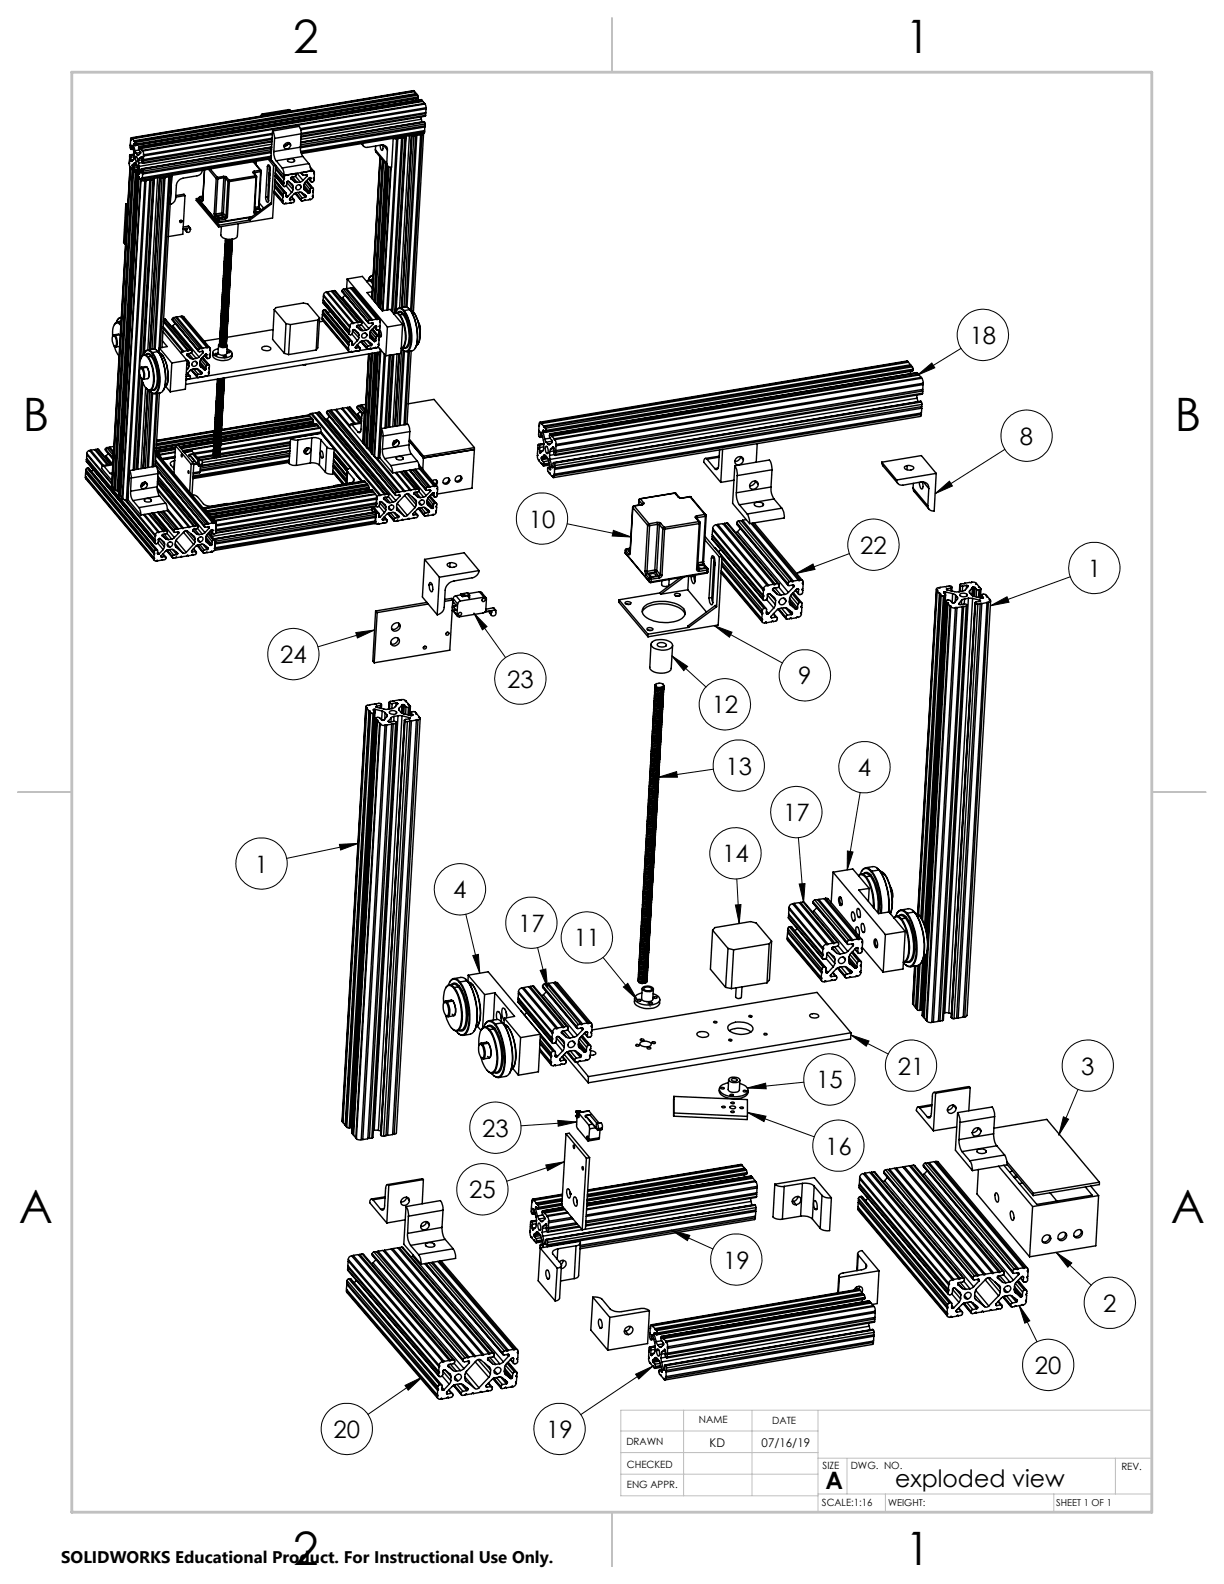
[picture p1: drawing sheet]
<svg xmlns="http://www.w3.org/2000/svg" width="216mm" height="279mm" viewBox="0 0 216 279" stroke-linecap="round" stroke-linejoin="round" font-family="sans-serif">
<defs><g id="words">
<g font-size="8.1">
<text x="51.7" y="9.3">2</text>
<text x="159.7" y="9.3">1</text>
<text x="4" y="76">B</text>
<text x="207.2" y="76">B</text>
<text x="3.3" y="215.7">A</text>
<text x="206.5" y="215.7">A</text>
<text x="51.7" y="276">2</text>
<text x="159.7" y="276">1</text>
</g>
<g font-size="4.2">
<text x="171" y="60.6">18</text>
<text x="179.9" y="78.4">8</text>
<text x="93.3" y="93.1">10</text>
<text x="151.7" y="97.7">22</text>
<text x="191.9" y="101.8">1</text>
<text x="49.4" y="117">24</text>
<text x="89.4" y="121.3">23</text>
<text x="125.5" y="125.8">12</text>
<text x="140.8" y="120.7">9</text>
<text x="128" y="136.6">13</text>
<text x="151.3" y="136.9">4</text>
<text x="138.1" y="144.8">17</text>
<text x="45" y="153.9">1</text>
<text x="127.4" y="152.1">14</text>
<text x="80" y="158.4">4</text>
<text x="91.4" y="164.3">17</text>
<text x="101.2" y="166.9">11</text>
<text x="144" y="192">15</text>
<text x="158.4" y="189.5">21</text>
<text x="190.7" y="189.5">3</text>
<text x="85.1" y="200.5">23</text>
<text x="145.5" y="203.7">16</text>
<text x="82.8" y="211.4">25</text>
<text x="127.5" y="223.8">19</text>
<text x="194.6" y="231.4">2</text>
<text x="182.6" y="242.3">20</text>
<text x="58.8" y="253.6">20</text>
<text x="96.4" y="253.6">19</text>
<text x="145.6" y="262.7">A</text>
<text x="157.9" y="262.4">exploded view</text>
</g>
<text font-size="3" x="10.8" y="275.7">SOLIDWORKS Educational Product. For Instructional Use Only.</text>
<g font-size="2.1">
<text x="125.1" y="255.2">KD</text>
<text x="134.3" y="255.2">07/16/19</text>
</g>
<g font-size="1.8">
<text x="123.3" y="251.1">NAME</text>
<text x="136.2" y="251.1">DATE</text>
<text x="110.5" y="254.8">DRAWN</text>
<text x="110.6" y="262.5">ENG APPR.</text>
<text x="110.6" y="259">CHECKED</text>
<text x="145.1" y="259">SIZE</text>
<text x="150.1" y="259.1">DWG. NO.</text>
<text x="197.8" y="259.2">REV.</text>
<text x="145" y="265.7">SCALE:1:16</text>
</g>
<g font-size="1.7">
<text x="156.7" y="265.7">WEIGHT:</text>
<text x="186.3" y="265.7">SHEET 1 OF 1</text>
</g>
</g></defs>
<g fill="none" stroke="#000" stroke-width=".18">
<path d="M161.8 66.2l2.6-2.2 .5 .9zM169.5 61.5l-7.7 4.7M177.2 79.3l-12.2 7.8M100 92.4l11.3 2.3M108.2 93.6l3.1 1.1-3.3-.2zM149.8 97.6l-9.3 3.5M165 87.1l2.5-2.2 .5 .8zM62.8 111.6l3.3-.5-3.1 1.4zM66.1 111.1l-10 3M83.6 108.1l2.3 2.4-.8 .6zM83.6 108.1l5.6 7.9M118.5 115.7l2.8 1.8-.7 .8z"/>
<path d="M118.5 115.7l6 5.5M126 110.3l3.1 1.2-.4 .9zM126 110.3l12 6.6M140.5 101.1l2.9-1.6 .4 .9zM174.7 106.9l2.9-1.6 .4 .9zM188.8 101.7l-14.1 5.2M116.2 137.1l3.1-1 .2 1zM125.8 135.7l-9.6 1.4M151.7 139.8l-2.3 13.7M59.9 148.9l3.3-.1-3.1 1.1zM63.2 148.8l-12.6 2.6M129.7 159.6h1l-.3 3.3z"/>
<path d="M130 155l.4 7.9M140.8 147.7l.9 11.5M141 155.9h1l-.3 3.3zM149.5 150.1l1 .2-1.1 3.2zM82.2 161.3l2.4 10.4M83.4 168.6l1-.3 .2 3.4zM94.8 167.1l1.8 7.2M95.3 171.2l1-.3 .3 3.4zM106.4 168.9l6 7.5M110 174.1l.7-.6 1.7 2.9zM98.4 197.6l3.3 .3-3.2 .7zM101.7 197.9l-9.8 .7"/>
<path d="M131.8 191.9l3.2-.8 .1 1zM131.8 196.2l3.3 .7-.3 .9zM131.8 196.2l11.8 4.3M141.8 190.9l-10 1M150.1 182.6l3.2 1-.5 .9zM150.1 182.6l6.6 3.3M187.6 197l.9 .4-1.7 2.8zM190.1 192.2l-3.3 8M96.3 205.5l3.3-.6-3 1.6zM99.6 204.9l-10.2 3.5M118.4 217l3.3 .9-.5 .9zM118.4 217l7.4 3.3"/>
<path d="M179.7 230.2l1.9 2.8-.8 .4zM179.7 230.2l3.2 6.5M186.3 220.9l2.8 1.9-.8 .7zM186.3 220.9l6.2 5.8M71.4 244.4l3-1.5-2.4 2.3zM74.4 242.9l-9.5 6.6M112.1 242.4l3-1.4-2.4 2.2zM115.1 241l-12.7 8.5"/>
<circle cx="173.4" cy="59.1" r="4.5"/>
<circle cx="181.1" cy="76.9" r="4.5"/>
<circle cx="95.6" cy="91.5" r="4.5"/>
<circle cx="154.1" cy="96.1" r="4.5"/>
<circle cx="51.7" cy="115.4" r="4.5"/>
<circle cx="91.8" cy="119.7" r="4.5"/>
<circle cx="142" cy="119.1" r="4.5"/>
<circle cx="193" cy="100.2" r="4.5"/>
<circle cx="127.9" cy="124.2" r="4.5"/>
<circle cx="130.3" cy="135" r="4.5"/>
<circle cx="152.5" cy="135.3" r="4.5"/>
<circle cx="46.1" cy="152.3" r="4.5"/>
<circle cx="81.1" cy="156.9" r="4.5"/>
<circle cx="129.7" cy="150.5" r="4.5"/>
<circle cx="140.5" cy="143.3" r="4.5"/>
<circle cx="93.7" cy="162.8" r="4.5"/>
<circle cx="103.5" cy="165.4" r="4.5"/>
<circle cx="87.4" cy="198.9" r="4.5"/>
<circle cx="146.3" cy="190.4" r="4.5"/>
<circle cx="160.7" cy="187.9" r="4.5"/>
<circle cx="191.9" cy="187.9" r="4.5"/>
<circle cx="85.1" cy="209.8" r="4.5"/>
<circle cx="147.9" cy="202.1" r="4.5"/>
<circle cx="129.9" cy="222.2" r="4.5"/>
<circle cx="195.8" cy="229.8" r="4.5"/>
<circle cx="61.2" cy="252" r="4.5"/>
<circle cx="98.7" cy="252.1" r="4.5"/>
<circle cx="184.9" cy="240.8" r="4.5"/>
</g>
<g fill="none" stroke="#c0c0c0" stroke-width=".18">
<path d="M109.5 252.4h34.8M109.5 256.2h34.8M120.6 248.7v15.1M132.6 248.7v15.1M144.3 248.7v18M144.3 257.2h58.9M149.4 257.2v6.3M196.7 257.2v6.3M203.2 248.7h-93.7v15.1h34.8M109.5 260h34.8M144.3 263.5h58.9M156.2 263.5v3.2"/>
<path d="M185.9 263.5v3.2"/>
</g>
<path d="M108 3.2v9.5M3.1 139.7h9.6M203.2 139.7h9.5M108 266.7v9.6" fill="none" stroke="#c0c0c0" stroke-width=".25"/>
<path d="M12.7 12.7h190.5v254h-190.5z" fill="none" stroke="#c0c0c0" stroke-width=".5"/>
<path d="M39.2 62.8l.5 .5M114.1 176.8l.6 .8" fill="none" stroke="#808080" stroke-width=".25"/>
<path d="M140.5 101.1l2.9-1.6 .4 .9zM126 110.3l3.1 1.2-.4 .9zM118.5 115.7l2.8 1.8-.7 .8zM174.7 106.9l2.9-1.6 .4 .9zM165 87.1l2.5-2.2 .5 .8zM108.2 93.6l3.1 1.1-3.3-.2zM161.8 66.2l2.6-2.2 .5 .9zM83.6 108.1l2.3 2.4-.8 .6zM62.8 111.6l3.3-.5-3.1 1.4zM116.2 137.1l3.1-1 .2 1zM59.9 148.9l3.3-.1-3.1 1.1zM83.4 168.6l1-.3 .2 3.4zM95.3 171.2l1-.3 .3 3.4zM129.7 159.6h1l-.3 3.3zM141 155.9h1l-.3 3.3zM110 174.1l.7-.6 1.7 2.9zM150.1 182.6l3.2 1-.5 .9zM131.8 191.9l3.2-.8 .1 1zM131.8 196.2l3.3 .7-.3 .9zM179.7 230.2l1.9 2.8-.8 .4zM187.6 197l.9 .4-1.7 2.8zM186.3 220.9l2.8 1.9-.8 .7zM98.4 197.6l3.3 .3-3.2 .7zM96.3 205.5l3.3-.6-3 1.6zM71.4 244.4l3-1.5-2.4 2.3zM118.4 217l3.3 .9-.5 .9zM112.1 242.4l3-1.4-2.4 2.2zM149.5 150.1l1 .2-1.1 3.2z" fill="#000"/>
<g fill="none" stroke="#000" stroke-width=".25">
<path d="M51.2 19.4l-.3-.1-4.7 .8M51.2 19.4l-4.7 .8M51.2 19.4v.2M73.1 16.1v.1M73.1 16.1l-50 8.2M73.1 16.1l-49.9 8.3M73.4 17.4v.3M73.4 16.5v.2M73.4 16.5l-49.8 8.3M73.4 16.5l-.3-.3-49.7 8.3M73.7 16.8l.1 .3M73.7 16.8l-49.8 8.3"/>
<path d="M73.7 16.8l-.2-.2-49.8 8.3M73.7 17.3v.1l-49.8 8.3M73.7 17.3l-49.7 8.2M73.8 17.1l-49.8 8.3M73.8 17.1l-.1 .2M74.4 17.6l-49.9 8.3M74.4 17.6l-49.8 8.3M74.4 17.6l.1 .2M74.5 17.8v.1M74.5 17.8l-49.8 8.3M74.9 18.2v.1M74.9 18.2l-49.8 8.3"/>
<path d="M74.9 18.2l-.3-.3-49.8 8.3M75 19.9l.1 .1M75.1 19v.2M75.1 19.2l-22 3.7M75.1 19.2v.7l-22 3.6M22.2 36l.2 .2M22.2 36l-.4 6.8 .2 .2M22.4 36.2l-.4 6.8M22.4 36.2h.1M22.5 35.9l-.3 .1M22.8 28.8l.2 .7M22.9 28l-.1 .8"/>
<path d="M22.9 28.8h-.1M22.9 27.9v.1M22.9 29.4l-3.1 56.3M23 29.5l.1 .1M23 27.3l-.1 .1v.6M23 25.6v.6l.1 .2 .1-.2M23 29.5h.1M23 27.3v.1M23 25.6h.1M23 29.5l-3.2 56.2M23 27.4l.1 .3M23 24.8v.8"/>
<path d="M23 24.8h.1M23.1 29.6l.3 .3M23.1 29.6l-3.3 56.2 .3 .4M23.1 28.2v.2M23.1 27.7v.5M23.1 28.4l.1 .1M23.2 28.5h.1M23.2 24.4h-.1l-.1 .4M23.2 24.4l.2 .1M23.2 25.7h.1M23.2 25.7v.5M23.2 28.4v.1"/>
<path d="M23.3 28.4h-.2M23.3 25.7l.4 1.6M23.4 29.1h.1M23.4 29.2v.2M23.4 29.9v.1M23.4 29.9h.1M23.4 24.5l.2 .3M23.4 29.1v.1M23.4 29.9l-3.3 56.3M23.4 29.4l.2 .3M23.4 30l.2 .2M23.4 30l-3.2 56.3 .2 .1"/>
<path d="M23.5 26.2h-.3M23.5 26.3l-.4 .1M23.6 25.4l.2 .3 .2-.2M23.6 25.5v.1M23.6 25.4v.1M23.6 25.6l.2 1M23.6 30.2l-3.2 56.2M23.6 28.2h-.5M23.6 29.7l.1 .3M23.6 30.2l.3 .1M23.6 24.8l.1 .1M23.6 25.4h.1"/>
<path d="M23.7 28.8h.2l.4 .7M23.7 30.1l-.1 .1M23.7 27.3l-.1 .7-.4 .5M23.7 27.2l-.8 .1M23.7 28.8l-.3 .3M23.7 27.7h-.6M23.7 27.3l-.7 .1M23.7 27.2l-.7 .1M23.7 30v.1M23.7 25.5h-.1M23.7 24.9l.2 .2M23.8 25.6h-.2"/>
<path d="M23.8 26.6l.2 .4M23.8 28.8h-.1M23.9 25.1l.1 .3M23.9 30.3h.1M23.9 30.3l-3.2 56.2M24 27.6a.7 .7 0 0 1 .1 1 .92 .92 0 0 1-.1-1zM24 25.4v.1M24 27l.2 .3M24 30.3l-3.2 56.2M24 29l-.6 .1M24.1 29l-.7 .1M24.1 29.1l-.7 .1"/>
<path d="M24.2 30.1l-.2 .2M24.2 30.2l-3.2 56.2-.2 .1M24.2 30.4h.4l-.3 .1M24.2 31l-3.2 56.2M24.2 28.5h-.1M24.2 29.2l-.8 .2M24.3 30.5h-.1v.3l.2 .4M24.3 30.5l.2 .2M24.3 29.5l.3 1-.1 .2M24.3 29.5l-.7 .2M24.4 31.2l.1 .1M24.4 31.2h.1"/>
<path d="M24.4 31.2l-3.2 56.2M24.4 29.8l-.7 .2M24.4 28.8l.1 .6M24.4 30l-.7 .1M24.5 30.1l-.9 .1M24.5 28.3l-.1 .5M24.5 31.3l.3 .3M24.5 31.3l-3.2 56.2 .3 .4M24.5 26.5l.3 .4M24.5 29.4l.3 .9M24.5 26.5l-.7 .1M24.5 30.7h.1"/>
<path d="M24.6 25.9h-.2l.1 .6M24.6 25.9l.1 .2M24.6 27.9l-.1 .4M24.6 27.2l-.4 .1M24.7 26.1l.1 .1M24.8 30.3v.1M24.8 26.9v.2l-.4 .3-.2-.1M24.8 30.4h.1M24.8 31.6l.1 .2M24.8 31.6h.1M24.8 26.2l.3 .3M24.8 31.6l-3.2 56.3"/>
<path d="M24.8 26.9l-.8 .1M24.9 31.8l-3.2 56.2 .3 .2h.3l3.2-56.3M24.9 31.8l.6 .1M24.9 30.3h-.1M24.9 27.7h.1M24.9 27.7l-.3 .2M25 27.7v.2M25 28.2l-.5 .1M25 27.9v.6l.2 .3 .1-.1M25 29.8h-.1v.6M25 29.8l.1 .1M25 27.9h-.4"/>
<path d="M25.1 26.5v.2l.1-.1M25.1 29.9l.1 .3M25.1 31.5l-.1 .3h-.1M25.1 28.7l-.7 .1M25.1 31.4v.1M25.2 30.5v.2M25.2 30.7l-.1 .7M25.2 26.6l.1 .7M25.2 30.2v.3M25.3 28.2v.2M25.3 28.4v.3M25.3 27.3v.2"/>
<path d="M25.3 27.5v.7M25.3 27.3l22.7-3.8-.2 4.3M25.8 31.9h-.3M25.8 31.9l-3.3 56.2M26.4 31.8l-.6 .1M26.4 31.8l-2.9 51.1M26.6 31.7l-.2 .1M26.6 31.7l-1.8 31.6M27 31.7h-.4M27 31.7l-1.8 31M27.1 31.5h.1M27.1 31.5l-.1 .2"/>
<path d="M27.1 31.6l-1.8 31M27.2 31.4l-1.7 30.8a.74 .74 0 0 1 .7-.5 .74 .74 0 0 1 .7 .5M27.8 31.3l-1.7 30.4M28.2 31.3l-1.8 30.4M28.3 31.3l.3 .1M28.3 31.3l-1.8 30.4M28.6 31.4l-1.8 30.2M28.9 31.4h-.3M28.9 31.4l-1.7 30.2M29.1 31.3h-.1l-.1 .1M29.1 31.3l-1.7 30.3M29.8 31.2l-.7 .1"/>
<path d="M29.8 31.2l-1.8 31M30 36h.1M30 31.2l.3-.3-1.7 30.4M30 31.2h-.2M30 31.2l-1.7 30.1M31 34.5l1.5-.2 .1 .2M31.7 39h.1M31.9 38.9l-.2 .2M32.6 34.5l-.4 6.8-2.5 .4M32.6 34.5l-1.6 .3M33.2 39.9l.3 .3M33.2 39.9l-.9 .1"/>
<path d="M33.2 39.9l.2 .3M34.6 35l4 4.7M34.6 35v.3l4 4.7M35.1 35.2l.1 .1M35.1 35.2h.1M35.1 34.9h.1M35.1 34.9v.3M35.1 35.2l3.3 3.9M35.1 34.9l.5 .6M35.1 35h-.5M35.2 35.3l3.2 3.9M35.3 34.7l-.2 .2"/>
<path d="M35.3 34.7h.1M35.3 34.7h.5l-.2 .2 .2 .1M35.3 34.7l.5 .5M35.7 30a1.11 1.11 0 0 1-1 1l-2.4 .4a1.44 1.44 0 0 0-1.2 1.3l-.1 2.3a1.22 1.22 0 0 1-1 1M35.8 35.2l-.1 .1M35.8 35.3l-.1 .2h-.1M35.8 35.2v.1M35.8 35.3l-.2 .2M35.8 35.2l.3-5.2-.3 5.3M35.8 34.6l-.5 .1M36.8 29.8l1.3 1.7M37.1 29.8l1.2 1.5"/>
<path d="M37.8 37.7l.1 .5M37.8 37.7h.3M37.9 38.2l.5 .6M38.1 37.7v.3M38.1 38l-.2 .2M38.1 38l.5 .6M38.1 31.5h.3M38.1 31.5l-.3 6.2M38.3 31.3l.1 .2M38.3 31.3l-.2 .2M38.4 39.2l.2 .1M38.4 38.8h.2"/>
<path d="M38.4 39.1l.2 .1M38.4 39.1v.1M38.4 38.8v.3M38.4 31.5l-.3 6.2M38.5 38.1a.55 .55 0 0 1 .8 .2 .55 .55 0 0 1-.9-.1zM38.6 38.6l-.2 .2M38.6 38.6v.2M38.6 39.7v.3M38.6 39.2v.1M38.6 38.8v.4M39.1 39.2h-.2M39.1 37.6h.3"/>
<path d="M39.1 37.6l.1 .3M39.1 37.6l-1 .1M39.2 37.9l-1.1 .1M39.2 37.9l.5 .5M39.4 31.1l.5 .1M39.4 31.1l.1 .3M39.4 37.6l-.2 .3M39.4 31.1l-1.1 .2M39.4 37.6l.5 .6M39.5 31.4h.3M39.5 31.4l-1.1 .1M39.5 31.4l-.4 6.2"/>
<path d="M39.7 38.4v.3M39.7 38.4l-1.1 .2M39.7 38.7l-1.1 .1M39.8 31.4l.4 .6M39.8 31.4l-.4 6.2M39.9 38.2h.2M39.9 38.2l-.2 .2M39.9 31.2l-.1 .2M39.9 31.2l.5 .6M40.1 38.2l-.1 .3-.3 .2M40.2 32h.3M40.2 32l-.3 6.2"/>
<path d="M40.4 31.8l.1 .2M40.4 31.8l-.2 .2M40.5 32l-.4 6.2M42 39.5l-.1 2.1a1.38 1.38 0 0 1-1.8 .6l-.7-.2-.4-.4 .1-1.6M44.1 38.8l-5.5 .9M44.3 38.3l-5.7 1M44.5 38.2l-5.9 1M44.6 30.4l.6 .6M44.6 30.4l.5 .6M44.7 28.5l1.2 1.5M44.7 28.5l1.3 1.6M44.8 37.5v.1l.3 .1"/>
<path d="M44.8 30.2l-.2 .1v.1M44.8 30.2l.1 .3M44.9 37.4l.2 .1M44.9 37.4l-.1 .1M44.9 30.5h-.1M44.9 30.5v.1M44.9 37.3l.2 .2M45 28.7l.2 .2M45 28.5v.3M45 28.5l.2 .1M45.1 31l.1 .3M45.1 31h.1"/>
<path d="M45.1 37.5l.1 .2M45.1 31l-4.7 .8M45.2 31.3l-4.7 .7M45.2 31.3l-.4 6.2M45.2 28.4v.6M45.2 31l.1 .2M45.3 31.2l-.1 .1M45.3 31.2l-.4 6.2M45.5 37.4l-.4 .1M45.6 36.5l.1 .3M45.6 36.5l-.6 .1M45.7 36.8h.1"/>
<path d="M45.7 36.8l.3 .3M45.7 36.8l-.8 .1M45.7 36.4l.1 .4M45.7 36.4l-.1 .1M45.8 35.8l.7 .9M45.8 36.8l.2 .2M45.9 30l.1 .3M45.9 37.1a.47 .47 0 0 0-.8 .1l.5 .2M45.9 30l.1 .1M45.9 30l-1.1 .2M46 30.3l-1.1 .2M46 30.3l-.4 6.2"/>
<path d="M46 30.1l.1 .1M46.1 30.2l-.1 .1M46.1 30.2l-.4 6.2M46.5 20.2l-.3-.1-.2 .4M46.5 20.2v.2M47.2 29.4v-.3a.62 .62 0 0 1 .5 .9l-.3 5.4-.2 .3-.2-.2-.2-.7M47.2 29.4l-.4 5.4M47.2 34.7l.2 .8M47.2 34.7l-.4 .1M47.3 28.1l1 1.1M47.3 32.8l.2 .2M47.3 32.5l.2 .1"/>
<path d="M47.3 32.7l-.1 2M47.4 31.8l.2 .2M47.4 31.6l.2 .2M47.4 31.3l.2 .2M47.4 30.8l.2 .2M47.4 30.6l.2 .2M47.5 30.5l.1 .2M47.5 29.8l.2 .3M47.5 29.5l.2 .1M47.5 29.3l-.2 3.3 .2 .2M47.5 29.3l-.3 .1M47.6 29.2l-.1 .1"/>
<path d="M47.7 28l.9 1.2M47.8 28l-22.8 3.8M47.8 27.8l-22.7 3.7M47.8 27.8v.4l2.3 2.7M47.8 27.6l-22.7 3.8M47.9 26.7l-22.7 3.8M47.9 26.9l-22.7 3.8M47.9 36l-3.8 2.8M47.9 36l-.2-.2-3.8 2.8 .2 .2M47.9 25.9l-22.9 3.9M47.9 26.4l-22.7 3.8M47.9 26.1l-22.8 3.8"/>
<path d="M47.9 26l-22.9 3.8M47.9 25.4l-23.4 4M48 25l-22.8 3.8M48 24.9l-22.7 3.8M48 24.4l-22.7 3.8M48 24.6l-22.7 3.8M48 23.7l-22.7 3.8M48.1 23.1l.2 .4 .1 .9M48.1 23.1l4.7-.8 .3 .6v.7M48.1 23.1l-.1 .4M48.3 29.2l-.4 6.8M48.3 26.7l.1 1.2 .3 .5"/>
<path d="M48.3 34l1.6 1.8M48.4 33.7l1.4 1.7M48.4 33.9l1.4 1.7M48.4 33.9l-.3 4.6-9.5 1.5M48.4 32.8l1.5 1.7M48.4 33l1.5 1.7M48.4 24.4l-.1 2.3M48.4 32.5l1.5 1.8M48.5 31.7l1.9 2.3M48.5 32l1.6 2M48.5 31.8l1.8 2.2M48.5 31l1.5 1.8"/>
<path d="M48.5 31l1.5 1.7M48.5 30.4l1.5 1.8M48.5 30.7l1.5 1.7M48.6 29.8l1.5 1.8M48.6 29.6l1.5 1.8M48.6 29.2h-.3M48.6 29.6l-.2 4.3M48.6 29.2v.4M48.7 28.4l1.1 1.2M49.8 29.6l.2 .6 .1 .7M49.8 35.6a.35 .35 0 0 0 .2 .4 .35 .35 0 0 0 .4-.2l.1 .1M49.8 35.4l.2 .1-.2 .1"/>
<path d="M49.9 34.5l.1 .1-.1 .1M49.9 34.7l-.1 .7M49.9 34.3v.2M50 32.7l.1 .2 .3-.1 .2-.7 .2-.1 .8 .6 .1 .3M50 32.2h.1l-.1 .2M50 32.4v.3M50.1 31.4h.1l-.1 .2M50.1 31.4l.1-.3a.33 .33 0 0 1 .5-.2l1.3-.3a.27 .27 0 0 1 .2 .3 .27 .27 0 0 1-.2 .3l-.6 .1-.1 .2M50.1 31.6l-.1 .6M50.1 34l-.2 .3M50.2 25.5a.54 .54 0 0 1 .7-.4 .54 .54 0 0 1 .3 .7 .58 .58 0 0 1-.5 .4 .58 .58 0 0 1-.6-.4zM50.3 34l.2 .1-.1 .6h.2"/>
<path d="M50.3 34h-.2M50.4 35.8l.1 .1M50.4 34.6l.2 .1M50.4 34.5l.3 .2M50.5 32.8l.9 1.1M50.5 34.4l.2 .3M50.6 34.7h.1M50.6 32.2l1.1 1.2M50.7 25.6l-.6 .1M50.7 34.7h.1M50.7 28.2a.75 .75 0 0 1 1.3 .2 .9 .9 0 0 1-1.3-.1zM50.8 25.5l-.7 .1"/>
<path d="M50.9 32l.8 .9M51.1 35.1l.1 .2M51.3 25.6l-.4-.4-.3 .4-.5 .2M51.3 31.5h.1M51.3 35.7l.1 .1M51.3 31.5l.7 .6M51.3 31.3l.7 .8M51.4 35.8l-.2-.1-.7 .2M51.4 34.7l.3 .5M51.4 34.7l.5 .5M51.4 33.9l-.7 .8M51.6 31.2l.8 1"/>
<path d="M51.7 33.4l-.3 .5M51.7 35.2h.2v.4l-.2 .1-.3 .1M51.7 32.9v.5M51.7 35.2l-.5 .1M51.9 28.2v.3M52 32.1l.4 .1M52 34.1l1.1 1.3M52.1 34.1l1 1.2M52.1 30.6l.1 .1M52.1 31.1l.9 1M52.1 34l1 1.2M52.3 32.8a.46 .46 0 0 1 .8 0 .46 .46 0 0 1-.4 .7h-.3a.4 .4 0 0 1-.1-.7z"/>
<path d="M52.4 30.6l1 1.2M52.5 33.9l.8 1M52.8 32.6l.3 .3M53 32.1l-.6 .1M53 22.7l22.1-3.7v-.2l-.1-.5-49.8 8.3M53 26v.6l.4 1M53 26l-4.7 .7M53.1 30.4l.3 .4M53.1 33.9l.8 .9M53.1 35.3l.1 .2 .5-.2h.1M53.1 35.2v.1M53.1 30.4l.2 .3"/>
<path d="M53.1 23.6l-4.7 .8M53.1 23.6l-.1 2.4M53.2 30.4l.1 .2M53.3 34.9l-.2 .3M53.3 30.7l.2 .2 .6-.1M53.3 30.6v.1M53.4 27.6l-4.7 .8M53.4 27.6l1.1 1.3M53.4 31.8l-.4 .3M53.6 33.1l.2 .4M53.6 33.1l.8 1M53.6 33.1l.9 1"/>
<path d="M53.6 32.9l.9 1.2M53.6 34.3l.4 .4M53.6 32.7l1.1 1.2M53.7 33.4l.1 .1M53.7 32.3l1 1.1M53.8 33.5l.6 .6M53.8 35.3h.1M53.8 34.4l.2 .2M53.9 34.8l-.6 .1M53.9 30.8l.3 .3M53.9 32l1.1 1.2M54 34.7l-.1 .1"/>
<path d="M54 34.6l-.8-.7-.9 .1-.4 .1-.8 .9 .1 .3M54 34.6v.1M54 30.8l.2 .2M54 31.9l1.1 1.3M54.1 30.8l.1 .1M54.1 31.9l1.1 1.3M54.2 31.1l-.8 .7M54.2 31v.1M54.2 30.9v.1M54.4 34.1h.1M54.4 31.5l.4 .5M54.4 31.5l.4 .4"/>
<path d="M54.5 28.9l.2 .3 .1 1-4.7 .7M54.5 34.1h.1M54.5 28.9l-4.7 .7M54.6 35.1l.2 .1M54.7 33.9l-.2 .2M54.7 29.5l.7 .7M54.7 33.4v.5M54.8 35.2l-.2-.1-.8 .2M54.8 31.3v.1M54.8 30.1v.1M54.8 29.8l.2 .3M54.8 30.2l-.8 .2-.4-.1-.3 .3"/>
<path d="M54.8 31.4l-.2-.1-.9 .9-.1 .9M54.8 31.4v.5M55 33.2l-.3 .2M55 30.1v.1h-.2M55 30.1a.27 .27 0 0 1 .4 .1 .27 .27 0 0 1-.1 .4l.2 .1M55.1 33.2l.2 .1v.4l-.2 .1 .1 .1M55.1 33.2h-.1M55.1 34.6l.1 .1M55.2 33.7v.2M55.2 34.7l-.1 .3-.3 .2M55.2 33.9v.6l-.1 .1 .1 .1M55.3 31.4l.1 .1"/>
<path d="M55.4 30.6l.1 .1M55.4 31.5v.4l-.2 .2h-.3l-.1-.2M55.5 30.7l-.1 .6-.1 .1 .1 .1M63.7 25.3l.4 .5M64 25.3a.69 .69 0 0 0 .8 .7l2.5-.4a.88 .88 0 0 1 1 .9M66.2 26.4l.1 .4 2.1 2.5-1.5 24.9M66.2 26.4l2 2.4M66.3 25.8l-.1 .6M67 27.7l-1.4 24.9M67.1 27.7l-1.5 25M67.1 27.8l-1.4 25M67.5 25.6a.7 .7 0 0 1-.2 .9l-.2-.3v-.6"/>
<path d="M67.5 28.2l-1.5 24.9M67.5 28.3l-1.4 25M67.6 25.6l.7 .9M67.7 28.5l-1.4 24.9M68 28.8l-1.5 25M68.1 29l-1.4 24.9M68.2 29.1l-1.4 25M68.3 29.2l-1.4 25M68.3 26.5l-.1 2.3M68.5 29.4l-1.4 25M68.6 29.5l-1.4 25M68.9 29.5l-1.4 25.3"/>
<path d="M69 29.5l-1.4 25.3M70 24.5l-.6-.1-.3 5.1a.65 .65 0 0 1-.9-.7M70 24.5l-1.8 30.2M70.2 24.4l-.2 .1M70.2 24.4l-1.8 30.2M70.8 24.3l-.6 .1M70.8 24.3l-1.7 30.6M71 24.3h-.2M71 24.3l-1.7 30.8M71.4 24.2l-.4 .1M71.4 24.2l-1.8 31.1M71.5 24.1v.1h-.1"/>
<path d="M71.5 24.2l-1.8 31M71.6 24l-1.7 30.8a.75 .75 0 0 1 .7-.5 .75 .75 0 0 1 .7 .5M72.2 23.9l-1.8 30.4 1.1-.1 .4 .1 .3 .3M72.6 23.9l-1.8 30.4M72.7 23.9l.3 .1M72.7 23.9l-.1-.1-1.7 30.5M72.7 23.9l-1.8 30.3M73 24l-1.7 30.2M73.3 23.9l-.3 .1M73.3 23.9l-1.7 30.3M73.5 23.9h-.2M73.5 23.9l-1.7 30.3"/>
<path d="M74.2 23.8l-1.8 31 .6 .3M74.2 23.8l-.7 .1M74.3 20.6v.4M74.3 21l.1 .5M74.3 21l-21.2 3.6M74.4 23.7l-.2 .1M74.4 23.7l-1.8 31.1M74.7 23.5l-.3 .2M74.7 23.5l-1.8 31.6M74.8 21.5l-21.8 3.6M74.8 21.5l.1 .1M74.9 23v.2"/>
<path d="M74.9 21.6l.1 .3M74.9 22.2v.2M74.9 23.2l-.1 .3-21.6 3.6M74.9 23l-21.8 3.7M74.9 23.2l-21.8 3.7M74.9 21.6l-21.9 3.6M74.9 22.4l-21.9 3.7M74.9 22.4v.6M75 21.9v.3l-22 3.7M75 21.9l-22 3.6M75.1 20.4l-.1 .1-21.9 3.7M75.1 20l-22 3.7"/>
<path d="M75.1 20v.4M75.1 20.4l-22 3.6M20.1 59.1l.8-.2 .2 .2M20.2 59.3a1.68 1.68 0 0 1 .1 1.8l-.2-.1M20.2 59.3l-.2-.1a1.44 1.44 0 0 0 .1 1.8M20.3 59.2a1.66 1.66 0 0 1 .1 2l-.2-.2M20.3 59.2l-.2-.1-.2 .2M20.3 59.2l-.1 .1M21.1 59.1l-.8 .1M21.1 59.1l.1 .1M21.2 56.8h.1M21.2 56.8l-.6 .1"/>
<path d="M21.2 57.3a.61 .61 0 0 0-.6-.4 .61 .61 0 0 0-.5 .6l-.2 .5v1.4M21.2 57.3l.1 .1M21.3 57.2a.61 .61 0 0 0-.6-.3 .61 .61 0 0 0-.5 .4M21.3 57.2l-.1 .1M21.3 57.2v.1M21.3 57.2h.1M21.3 56.6l-.3 .2M21.4 56.1l-.4 .1-.5 .7M21.4 56h-.1a.64 .64 0 0 0-.6 .5M21.4 56h-.2M22.2 43h-.2M28.7 58.5l4.3 5.1"/>
<path d="M28.8 57.9l3.4 4.1M28.8 57.6l3.6 4.4M28.8 56.8l4.3 5M28.9 56.5l4.4 5.3M29 56.3h.2l4.6 5.5M29 56.3l4.7 5.5M29 56.3h-.1M30.4 56.4l4.6 5.6M30.4 56.4l4.6 5.5M30.4 56.3l4.6 5.4M30.4 56.3v.1M30.5 57.5l-.2 .1"/>
<path d="M30.5 57.5l4.6 5.5M30.6 56l-.2 .3M30.6 56l4.6 5.5M30.6 56h.4l4.6 5.5M30.9 57l-.4 .5M31.2 55.9l-.2 .1M31.2 55.9l4.6 5.5M31.2 55.9l.7-.1 4.6 5.5M32.1 55.8l-.2 .1M32.1 55.8l.3 .1 4.6 5.5M32.1 55.8l4.6 5.4M32.3 40.4l.7-.1-.1 .2"/>
<path d="M32.6 40.4l.3 .5M32.8 40.4l.1 .1M33.4 40.2l.1 .2M33.4 40.2l-1.1 .2M33.5 40.4h.1M33.5 40.4a.35 .35 0 0 1-.2 .6 .35 .35 0 0 1-.4-.4v-.1M38.8 59.8v.2a.95 .95 0 0 0 1.2-.8 .95 .95 0 0 1-1.2 .6h.3M38.8 59.7h.1M38.8 58.7l.5 .1M38.8 58.7v.2M38.9 59.3h.1M38.9 59h.1"/>
<path d="M38.9 58.7h.1M38.9 57.4h.4M38.9 58.3h.1M38.9 58h.1M38.9 59.7l-2.9 .4M39 57.3h.1M39 56l.4 .1M39 57.6v.1M39 57h.1M39 56.6l.1 .1M39 55.7v.2M39.1 56h.1"/>
<path d="M39.1 54.6l.4 .1M39.1 56.3h.1M39.1 55.6h.1M39.1 54.3v.2a.95 .95 0 0 0 1.2-.8 .95 .95 0 0 1-1.2 .6h.3M39.1 55.3h.1M39.1 54.9h.1M39.2 54.6h.1M39.2 54.3h.1M39.2 53v.2a.95 .95 0 0 0 1.2-.8 .95 .95 0 0 1-1.2 .6h.3M39.2 53.3h.3M39.2 53.3l-.1 .2M39.2 53.9h.1"/>
<path d="M39.2 53.6h.1M39.2 53.2h.1M39.2 52.9h.1M39.2 51.6v.2a.99 .99 0 0 0 1.3-.8 1.1 1.1 0 0 1-1.3 .6h.4M39.2 51.9l.5 .1M39.2 51.9v.2M39.3 52.6h.1M39.3 52.2h.1M39.3 51.9h.1M39.3 50.6h.4M39.3 51.5h.1M39.3 51.2h.1"/>
<path d="M39.4 50.5h.1M39.4 50.8v.1M39.4 50.2h.1M39.4 49.8h.1M39.4 48.9v.2M39.4 49.1h.1M39.4 49.5h.1M39.5 48.8h.1M39.5 47.5v.2a.95 .95 0 0 0 1.2-.8 .95 .95 0 0 1-1.2 .6h.3M39.5 48.5h.1M39.5 48.1v.1M39.5 47.8h.1"/>
<path d="M39.5 47.4l.1 .1M39.5 46.5h.5M39.5 46.5v.2M39.6 47.1h.1M39.6 46.7v.1M39.6 46.4h.1M39.6 44.8v.2a.99 .99 0 0 0 1.3-.8 1.01 1.01 0 0 1-1.3 .6h.4M39.6 45.1l.4 .1M39.7 46.1h.1M39.7 45.8h.1M39.7 45.4h.1M39.7 45v.1"/>
<path d="M39.7 43.8h.4M39.7 44.7h.1M39.7 44.4h.1M39.7 43.4v.2M39.8 43.7h.1M39.8 48.9h-.4a1.01 1.01 0 0 0 1.2-.6 .9 .9 0 0 1-1.2 .8M39.8 42.4h.4M39.8 44v.1M39.8 43.4h.1M39.8 43h.1M39.8 42.1l.1 .2 .6-.1M39.8 42.7h.1"/>
<path d="M39.9 42.3h.1M40 59.8a.89 .89 0 0 1-1.3 .8M40 59.7a1.06 1.06 0 0 1-1.3 .6v-.2M40 59.8a.95 .95 0 0 1-1.3 .6v.2M40 59.4a.97 .97 0 0 1-1.2 .7h.4M40 59a1.06 1.06 0 0 1-1.2 .7v-.1M40 59.5v.2M40 58.4a.95 .95 0 0 1-1.2 .7v.2a1.03 1.03 0 0 0 1.3-.8M40 58.8a1.03 1.03 0 0 1-1.2 .6v.2M40 58.3a.97 .97 0 0 1-1.2 .6M40 58.8v.2M40.1 58.1a.92 .92 0 0 1-1.3 .6"/>
<path d="M40.1 57.8a1 1 0 0 1-1.3 .6h.4M40.1 58.1v.2M40.1 57.8a.99 .99 0 0 1-1.3 .8v-.2M40.1 57.5a.93 .93 0 0 1-1.2 .8M40.1 57a.95 .95 0 0 1-1.2 .7v.2a.97 .97 0 0 0 1.2-.8M40.1 57.4a.95 .95 0 0 1-1.2 .7l-.1 .2M40.1 56.6a.97 .97 0 0 1-1.2 .7v-.3M40.1 56.7a.97 .97 0 0 1-1.2 .7v.2a.95 .95 0 0 0 1.2-.8M40.2 56a.92 .92 0 0 1-1.3 .7v.2a.95 .95 0 0 0 1.3-.8M40.2 56.6v-.2a1.01 1.01 0 0 1-1.3 .6h.4M40.2 56a1.06 1.06 0 0 1-1.3 .6h.1M40.2 55.3a.97 .97 0 0 1-1.2 .6"/>
<path d="M40.2 55.4a.92 .92 0 0 1-1.2 .6M40.2 55.7a.95 .95 0 0 1-1.2 .7l-.1 .2M40.2 55.7v.3M40.3 54.7a.92 .92 0 0 1-1.3 .7v.2a.99 .99 0 0 0 1.3-.8M40.3 55.3v-.2a.95 .95 0 0 1-1.3 .6h.4M40.3 55.4a.94 .94 0 0 1-1.3 .8v-.2M40.3 54a.91 .91 0 0 1-1.2 .7v.2a.97 .97 0 0 0 1.2-.9M40.3 54.4a.89 .89 0 0 1-1.2 .8M40.3 54.3a.95 .95 0 0 1-1.2 .7l-.1 .2M40.3 53.6a1.03 1.03 0 0 1-1.2 .6v-.2M40.4 53a.94 .94 0 0 1-1.3 .7v.1a.93 .93 0 0 0 1.3-.8M40.4 53.3a.95 .95 0 0 1-1.3 .7"/>
<path d="M40.4 52.9a.97 .97 0 0 1-1.3 .6h.1M40.4 53.4v.2M40.4 52.6a.98 .98 0 0 1-1.2 .7M40.4 52.2a.97 .97 0 0 1-1.2 .6M40.4 52.7v.2M40.4 51.6a.95 .95 0 0 1-1.2 .7v.2a.97 .97 0 0 0 1.3-.8M40.4 52a.95 .95 0 0 1-1.2 .6v.2M40.4 52v.2M40.5 51.3a.92 .92 0 0 1-1.3 .6M40.5 51.3a.95 .95 0 0 1-1.3 .8M40.5 50.6a.95 .95 0 0 1-1.2 .7v.2a.95 .95 0 0 0 1.2-.8M40.5 50.2a.89 .89 0 0 1-1.2 .7"/>
<path d="M40.5 49.8a.99 .99 0 0 1-1.2 .6v-.2M40.5 49.9a.98 .98 0 0 1-1.2 .7M40.5 50.3a.97 .97 0 0 1-1.2 .8v-.2M40.5 50a.93 .93 0 0 1-1.2 .8v-.2M40.6 49.2a.98 .98 0 0 1-1.3 .7v.2a.95 .95 0 0 0 1.3-.8M40.6 49.8v-.2a.99 .99 0 0 1-1.3 .6h.4M40.6 49.1a1.01 1.01 0 0 1-1.3 .7h.1M40.6 48.5a.89 .89 0 0 1-1.2 .7h.4M40.6 48.9a.95 .95 0 0 1-1.2 .7l-.1 .2M40.6 49v.1M40.6 47.9a.92 .92 0 0 1-1.2 .6v.3a.99 .99 0 0 0 1.3-.9M40.6 48.6a.97 .97 0 0 1-1.2 .8v-.2"/>
<path d="M40.7 47.2a.91 .91 0 0 1-1.2 .7h.4M40.7 47.5a.95 .95 0 0 1-1.3 .7v.2a.93 .93 0 0 0 1.3-.8M40.7 46.8a1.03 1.03 0 0 1-1.2 .6v-.2M40.7 47.2a.98 .98 0 0 1-1.3 .9v-.2M40.7 46.2a.93 .93 0 0 1-1.2 .9v-.3M40.7 46.5a1.03 1.03 0 0 1-1.2 .7M40.7 46.1a.97 .97 0 0 1-1.2 .6M40.7 46.2a.95 .95 0 0 1-1.2 .6l.5 .1M40.7 46.6v.2M40.8 45.8a.92 .92 0 0 1-1.3 .7M40.8 42.2l-.7 .3-.3-.1M40.8 45.4a.97 .97 0 0 1-1.3 .6h.1"/>
<path d="M40.8 45.5a1 1 0 0 1-1.3 .7h.4M40.8 45.9v.2M40.8 45.5a.99 .99 0 0 1-1.3 .9v-.2M40.8 44.8a.95 .95 0 0 1-1.2 .7v.2a.97 .97 0 0 0 1.3-.8M40.8 45.2a.95 .95 0 0 1-1.2 .6l-.1 .2M40.8 45.2v.2M40.9 44.5a.97 .97 0 0 1-1.3 .7v.1a.97 .97 0 0 0 1.3-.8M40.9 43.8a.95 .95 0 0 1-1.2 .7v.2a.95 .95 0 0 0 1.2-.8M40.9 43.7a1.06 1.06 0 0 1-1.2 .6v-.2M40.9 43a1.06 1.06 0 0 1-1.2 .7v-.1M40.9 43.1a.92 .92 0 0 1-1.2 .7M40.9 43.2a.89 .89 0 0 1-1.2 .8v-.2"/>
<path d="M40.9 43.7v-.2a.95 .95 0 0 1-1.2 .6M41 42.4a.92 .92 0 0 1-1.3 .7v.2a.99 .99 0 0 0 1.3-.8M41 43v-.2a.95 .95 0 0 1-1.3 .6h.3M41 42.4a.95 .95 0 0 1-1.3 .6h.1M41 42.2a1.08 1.08 0 0 1-1.2 .4v-.2M41 42.2a1.06 1.06 0 0 1-1.2 .6l-.1 .2M41 42.2v.2M48.2 58.1l-8.2 1.4M48.4 54.6l.3-.3 4.8-.9 .8 .2 2.1 2.5M48.4 54.6l2 2.5M48.4 54.6l-.3 5.3 2.1 2.4M50.4 57.1l-.2 5.2"/>
<path d="M50.4 57.1l.8 .2M51.2 57.3l-.3 5.2M56.1 56.4l-4.9 .9M56.1 56.4l-.3 5.3M56.4 56.1l-.3 .3M56.4 56.1l-.3 5.2-.3 .4M56.8 56.3l.1 .2 4.6 5.5M56.8 56.3l4.7 5.4M56.9 55.4l4.6 5.5M56.9 55.4l-.1 .7 4.7 5.5M56.9 54.9l4.6 5.5M56.9 54.9v.3l4.6 5.5"/>
<path d="M56.9 56.2l-.1 .1M57 55.3l-.1 .1M57 53.4v.1l4.6 5.5M57 53.1l4.6 5.5M57 53.4l4.6 5.5M57 53.1v.3M57 56.7l-.7 .1M57 52.2l4.7 5.5M57 52.2v.7l4.6 5.4M57.1 53l-.1 .1M57.1 54.6l-.2 .3M57.1 54.6l4.6 5.5"/>
<path d="M57.2 52.1l-.2 .1M57.3 54.6h.1l4.7 5.6M57.3 54.6l4.6 5.5M57.3 54.6h-.2M57.7 51.5l-.1 .1M57.7 51.5l4.7 5.5M57.7 51.5l.8-.1 4.5 5.5M58.2 54.9l-.3 .3M58.7 51.3l-.2 .1M58.7 51.3l4.6 5.5M59 51.3h.2l4.6 5.5M59 51.3l4.6 5.5"/>
<path d="M59 51.3h-.3M60.3 51.4l4.7 5.6M60.3 51.4l4.6 5.5M60.4 51.3l4.5 5.5M60.4 51.3l-.1 .1M60.4 52.5l-.1 .1M60.4 52.5l4.7 5.5M60.6 51l-.2 .3M60.6 51l4.6 5.5M60.6 51l.3-.1 4.6 5.5M60.9 52.1l-.5 .4M61.1 50.9l-.1 .1"/>
<path d="M61.1 50.9l4.6 5.5M61.1 50.9l.7-.1 4.6 5.5M61.2 49.2l7.1 8.5M61.2 49.2l2.7-.4 1.8 2.1M61.2 49.2l-.1 1.7M61.6 58.3l.1 .1-.1 .2M61.6 58.6v.3M61.7 57.5l.1 .1-.1 .1M61.7 57.7l-.1 .6M62 50.8l-.1 .1M62 50.8l.4 .1 4.6 5.5M62 50.8l4.6 5.5"/>
<path d="M62.1 58.9l.9 1.2M62.2 57l-.4 .2-.1 .3M62.2 57l-4.7-5.5-.3 .2-.1 .3 4.6 5.5M62.2 58.3l.3-.2 .7 .6 .1 .4M62.2 58.3l-.1 .6-.4 .2-.1-.2M62.2 58.3l1.1 1.3M62.4 57l-.1 .1-.1-.1M62.5 58.2l.8 .9M62.9 57.7h.1M62.9 57.7l.7 .5M62.9 57.5l.7 .7M63 56.9l-.6 .1"/>
<path d="M63.2 57.4l.8 .9M63.3 56.8l-.1 .1h-.2M63.3 59.6l-.3 .5M63.3 59.1v.5M63.6 58.2l.4 .1M63.6 56.8l.2 .1-.1 .3-.8 .2v.3M63.6 56.8h-.3M63.7 57.2l.9 1M63.9 58.9a.45 .45 0 0 1 .8 0 .45 .45 0 0 1-.4 .7h-.3a.38 .38 0 0 1-.1-.7zM64.4 58.7l.3 .4M64.6 58.2l-.6 .1M64.9 56.9l.2 .1 .6-.1"/>
<path d="M64.9 56.8v.1M65.1 58l-.5 .2M65.2 59.3l.2 .4M65.2 56.5l-.3 .3M65.2 59.3l.8 .9M65.2 59.2l.9 1.1M65.2 59.1l.9 1.1M65.2 58.8l1.1 1.3M65.3 59.6l.1 .1M65.3 58.4l1 1.2M65.4 59.7l.6 .5M65.5 56.4l-.3 .1"/>
<path d="M65.5 57l.3 .2M65.5 58.1l1.1 1.2M65.7 48.6h.1l-.4 .1-.3 .4M65.7 49.9v.1M65.7 51.5l-1 .1 2.7 3.2 1.4-.2 2.2 2.6M65.7 57l.1 .1M65.7 58.1l1 1.2M65.7 56.9l.1 .1M65.7 56.4v.1l-.2-.1M65.7 49.8l-.6-.4-.4 .3 .5-.2 .5 .4M65.7 58l1.2 1.4M65.7 49.8v.1"/>
<path d="M65.7 49.8h.1M65.8 49.4l-.7 .1M65.8 57.2l-.7 .8M65.8 57.1v.1M65.8 48.7l-.6 .2-.3 .6M65.8 49.2l-.4 .2M65.8 57v.1M66 57.7l.4 .5M66 57.6l.4 .5M66.3 59.6v.5M66.4 57.5v.1M66.4 57.6v-.1h-.2l-.9 .9-.1 .9"/>
<path d="M66.4 57.6v.5M66.4 56.3l-.7 .1M66.6 59.3l-.3 .3M66.6 56.3a.31 .31 0 0 1 .4 .1 .31 .31 0 0 1 0 .4h.1M66.6 56.3v.1l-.2-.1M66.7 59.3l.2 .1v.4l-.2 .1 .2 .1M66.7 59.3h-.1M66.8 59.9l.1 .1M66.9 57.5l.1 .2M66.9 58.2a.89 .89 0 0 1 .2 1.2 1.01 1.01 0 0 1-.2-1.2zM67 56.7l.1 .1M67 57.7v.3l-.1 .2h-.4l-.1-.1"/>
<path d="M67.1 56.8l-.1 .7h-.1l.1 .2M67.1 58.3a.71 .71 0 0 0 0 1M67.1 59.3h.1M67.1 59.3l-.1 .1M67.3 59.2l-.2 .1M68.3 57.7l-.2 5.1M69.5 55.4l.5-.2 .4 .4M69.5 55.4l.5-.2 .5 .3M69.8 55.2l.8-.1 .4 .4M70.2 55.1l.5-.2 .5 .4M70.4 55.6a6.5 6.5 0 0 1 .8 5.4l-.4 .3M70.5 55.5a6.7 6.7 0 0 1 .8 5.7l-.5 .2"/>
<path d="M70.5 55.5l-.1 .1M71 57.2l-2.7 .5M71 57.2l-.3 5.1-2.6 .5M71 55.5a6.3 6.3 0 0 1 .8 5.6l-.3 .2-.6 .1M71 55.5h-.5M71.2 55.3a6.6 6.6 0 0 1 .7 5.9l-.4 .3-.3-.1M71.2 55.3l-.2 .2M71.2 54.9a8.4 8.4 0 0 1 1 6.4 .74 .74 0 0 1-.6 .7 .74 .74 0 0 1-.8-.5M71.2 54.9a.78 .78 0 0 0-.8-.5 .78 .78 0 0 0-.7 .7M71.3 54.8a8.5 8.5 0 0 1 1.1 6.6 .72 .72 0 0 1-.5 .6 .72 .72 0 0 1-.8-.2M71.3 54.8l-.1 .1M72 54.4l.3 .3"/>
<path d="M72.2 54.6a8.2 8.2 0 0 1 1 6.9l-.5 .4-1 .1M72.2 54.6l-.9 .2M72.2 54.6l.1 .1M72.3 54.7a8.2 8.2 0 0 1 1.1 6.4l-.2 .4M72.8 54.9l.2 .3M73 55.1a6.9 6.9 0 0 1 .8 5.5l-.4 .4M73 55.1v.1M73 55.1l-.3 .1M73 55.2a6.8 6.8 0 0 1 .9 5.2l-.2 .3M73.8 56.9a1.81 1.81 0 0 1 .3 1.6M73.8 57l.3 1.3M16 79.4l-.1 .2"/>
<path d="M16 79.4l2.2 2.7M16 79.4l.7-.1 2.2 2.7M16.9 79.3l-.1 .1M16.9 79.3l2.3 2.7M17.2 79.2l.2 .1 2.2 2.6M17.2 79.2l-.3 .1M17.2 79.2l2.3 2.7M18.6 79.3l1.4 1.7M18.6 79.2v.1M18.6 79.2l1.4 1.7M18.8 79l-.2 .2M18.8 79l.4-.1 .8 1"/>
<path d="M18.8 79l1.2 1.4M19.4 78.9l-.2 .1M19.4 78.9l.6 .8M20.1 78.8l-.7 .1M20.1 61l.3 .9 .6 .9M21.1 61.1l-.6 .1M24.7 66.1l-1 16.8M24.9 64.8l.8-.1 .2 .1M24.9 66.8l-.9 16M25 65a1.51 1.51 0 0 1 .1 1.8l-.2-.1M25 65l-.2-.1a1.44 1.44 0 0 0 .1 1.8M25.1 67.2l-.9 15.6"/>
<path d="M25.2 64.9a1.71 1.71 0 0 1 0 2l-.2-.2M25.2 64.9l-.3-.1-.2 .2M25.2 64.9l-.2 .1M25.2 67.5l-.9 15.3M25.4 62.6l.8-.1 .4 .4M25.7 68.4l-.8 14.3M25.8 62.5l.3-.2 .7 .4M25.9 64.8a2.16 2.16 0 0 1 .3 1.8M25.9 64.8a2.05 2.05 0 0 1 .2 2l-.8 .1M25.9 64.8l-.7 .1M26 63a6.5 6.5 0 0 1 .8 5.5 .69 .69 0 0 1-.7 .2 .69 .69 0 0 1-.6-.5l-.6-1.5M26 63a.61 .61 0 0 0-.6-.4 .61 .61 0 0 0-.5 .6l-.2 .5v1.4"/>
<path d="M26 61.7l1.1-.1 .4 .1 .3 .3M26.1 62.9a6.7 6.7 0 0 1 .7 5.7l-.4 .2-.5-.2M26.1 62.9a.61 .61 0 0 0-.6-.3 .61 .61 0 0 0-.5 .4M26.1 62.9l-.1 .1M26.1 68.8l-.8 13.8M26.4 68.8v.1M26.4 68.9l-.8 13.7M26.6 62.9a6.3 6.3 0 0 1 .8 5.6l-.3 .2-.6 .1M26.6 69.1l.1 .1M26.6 62.9h-.5M26.7 69.2l-.7 13.3M26.8 62.3a8 8 0 0 1 .9 6.7 .7 .7 0 0 1-.6 .4 .7 .7 0 0 1-.7-.5"/>
<path d="M26.8 62.7a7.3 7.3 0 0 1 .9 5.7l-.4 .4h-.5M26.8 62.3a.76 .76 0 0 0-.8-.5 .76 .76 0 0 0-.7 .7M26.8 62.7l-.2 .2M26.9 62.2a8.3 8.3 0 0 1 .9 6.8l-.2 .4-.4 .1-.5-.3M26.9 62.2l-.1 .1M26.9 69.4l-.7 13M27.5 79.5h.1M27.5 79.7l10.6 12.6M27.6 79.5l3.3-.6-3.3 .6M27.6 79.5l.1 .2M27.6 69.4l-.8 12.9M27.6 61.8l.3 .3"/>
<path d="M27.7 79.7l.1 .2v-.1M27.8 69.4l-.7 12.9M27.8 62a8.3 8.3 0 0 1 1.1 6.6l-.4 .6-1.2 .2M27.8 62l.1 .1M27.8 79.8l.3 .4M27.8 62l-.9 .2M27.9 62.1a8 8 0 0 1 1 6.7l-.1 .1M28 62.2l.5 .3M28.1 69.3l-.7 13M28.1 61.4l-.1 .8M28.1 61.4l2.2 2.6M28.4 62.3l.2 .3"/>
<path d="M28.5 62.5a6.9 6.9 0 0 1 .9 5.5l-.4 .4M28.5 62.5l.1 .1M28.5 62.5l-.2 .1M28.6 62.6a6.5 6.5 0 0 1 .7 5.5M28.6 60.1l.9 1-1.4 .3M29.2 68.2l.8 .9M30.3 64l-.3 5.1M30.9 79.8l-2.7 .5M30.9 79.7l-2.8 .5M30.9 79.3l-3.1 .5M30.9 79.2l-3.2 .5M31 78.6l2.7 3.3"/>
<path d="M31 78.6l.4-.1 2.8 3.3M31 78.6l-.3 4.9M32.2 62l-.3 .2M32.4 79.7h.3M32.4 79.7h.2M32.4 62l-.1 .1-.1-.1M32.7 79.6h.1M32.7 79.6h-.4M32.7 79.6l.1 .1M32.8 67h.1M32.8 63.4l.5 .4 .1 .3M32.8 66.4h.1"/>
<path d="M32.9 64.9l.2 .2M32.9 66.8l.1 .1M32.9 62.7h.1M33 62.7l.6 .5M33 63.6l-2.7 .4M33 63.6l-.3 5.1-2.7 .4M33 62.5l.6 .7M33 63.6l.4 .5M33 64.2l.3 .4M33 66.9l-.1-.1-.1 .2M33 65.9l.4 .4M33.1 65.8l.4 .6"/>
<path d="M33.1 65.1l-.2 .2M33.1 61.8l-.7 .2M33.3 62.4l.8 .9M33.3 61.8l-.1 .1-.1-.1M33.3 64.6l-.2 .5M33.4 66.3a.27 .27 0 0 1 .2 .3 .27 .27 0 0 1-.2 .3h-.4M33.4 66.3l-.6 .1M33.4 64.1l-.1 .5M33.6 63.2l.5 .1M33.7 61.8a.27 .27 0 0 1 .2 .3 .27 .27 0 0 1-.3 .2l-.6 .1v.3M33.7 61.8h-.4M33.7 65.2l1.1 1.3"/>
<path d="M33.7 65.2l1 1.2M33.8 62.2l.8 1M33.8 65.2l.9 1.1M33.9 79.6l-1.4 .2M33.9 79.6l1.3 1.6M34.1 63.8a.44 .44 0 0 1 .7 .2 .44 .44 0 0 1-.4 .6 .41 .41 0 0 1-.6-.2 .41 .41 0 0 1 .3-.6zM34.2 65.1l.8 .9M34.5 63.7l.3 .4M34.6 63.2l-.5 .1M34.7 65.1l.8 .9M34.7 66.4l.2 .2 .4-.2 .2 .1M34.7 66.3v.1"/>
<path d="M35 66l-.3 .3M35 61.9l.1 .2 .6-.2M35 61.7v.2M35.1 63l-.5 .2M35.2 64.3l.2 .4M35.2 61.5l-.2 .2M35.2 64.3l.9 .9M35.2 64.2l.9 1M35.2 64.1l1 1.1M35.3 63.8l1 1.3M35.3 64.6l.1 .1M35.3 65.4l.3 .4"/>
<path d="M35.4 63.4l1 1.2M35.4 64.7l.7 .5M35.4 66.4l.1 .1M35.5 65.6l.1 .2M35.5 66h-.5M35.6 61.5h-.4M35.6 62l.2 .2M35.6 63.1l1 1.2M35.6 65.8l-.1 .2M35.6 65.8l-.6-.6-.4-.2-1 .3-.8 .8M35.6 65.8h.1M35.7 61.9l.1 .2"/>
<path d="M35.7 63.1l1 1.2M35.8 61.4l-.1 .1h-.1M35.8 63l1.1 1.4M35.8 61.9v.2M35.8 62.2l-.7 .8M35.8 62.1v.1M35.8 62.1h.1M36.1 65.2h.1M36.1 62.7l.4 .5M36.1 62.7l.3 .4M36.3 66.3l.1 .1M36.3 65.1l-.1 .1"/>
<path d="M36.4 64.6l-.1 .5M36.4 66.4l-.1-.1-.1 .1-.7 .1M36.4 62.5l.1 .1M36.5 62.6l-.1-.1h-.2l-.8 .9-.2 .9M36.5 62.6l-.1 .5M36.5 61.3l-.7 .1M36.6 64.3l-.2 .3M36.7 61.2a.33 .33 0 0 1 .4 .2 .33 .33 0 0 1-.1 .4h.1M36.7 61.2l-.1 .2-.1-.1M36.7 64.3l.2 .1v.4l-.1 .1 .1 .1M36.7 64.3h-.1M36.8 65.7l.1 .2"/>
<path d="M36.8 64.9l.1 .1M36.9 65.9l-.1 .2-.4 .3M36.9 65v.7h-.1l.1 .2M36.9 62.5l.1 .2M37 61.7l.1 .1M37 62.7l-.1 .5-.3 .1-.2-.2M37.1 61.8v.7h-.2l.1 .2M37.5 62.2a1.01 1.01 0 0 0 1 1.3 2.17 2.17 0 0 0 2.4-.5l.1-.6M37.6 79.6l-3.3 .5M37.7 78.8v.2a.95 .95 0 0 0 1.2-.8 .95 .95 0 0 1-1.2 .6h.3M37.7 79.1l.4 .1M37.7 79.4l-3.5 .5"/>
<path d="M37.7 79.8h.1M37.7 79.4h.1M37.7 78.6l-5.5 .9M37.7 79.1h.1M37.7 78.7h.1M37.7 77.8h.5M37.7 77.8l-6.1 1M37.7 77.5l-10.1 1.7M37.7 77.8v.2M37.7 77.8l-6 1M37.8 78.4h.1M37.8 78v.1"/>
<path d="M37.8 76.9l-10.2 1.7M37.8 77.2l-10.2 1.8M37.8 77.7h.1M37.8 76.4h.4M37.8 76.6l-10.2 1.7M37.8 76.2l-10.2 1.7M37.9 77.4l-10.3 1.7M37.9 77h.1M37.9 76.1l-.1 .2a.97 .97 0 0 0 1.3-.8 1.08 1.08 0 0 1-1.2 .6h.3M37.9 76l-10.3 1.7M37.9 76.3h.1M37.9 75.1h.4"/>
<path d="M37.9 62.4h.5a.27 .27 0 0 1-.3 .2 .27 .27 0 0 1-.2-.2zM37.9 76.7l-10.3 1.7M37.9 75.4v.2M37.9 76h.1M37.9 75.7h.1M37.9 74.7v.2M37.9 76l-10.3 1.8M38 75h.1M38 75.3v.1M38 78.1l-6.1 1M38 74.6v.1M38 73.4v.2a.9 .9 0 0 0 1.2-.9 1 1 0 0 1-1.2 .7h.3"/>
<path d="M38 74.3h.1M38 73.9l.1 .1M38.1 73.6h.1M38.1 73.3h.1M38.1 72.4h.4M38.1 72.4l-.1 .2M38.1 73h.1M38.1 72.6h.1M38.1 72.3h.1M38.1 70.7v.1a.99 .99 0 0 0 1.3-.8 1.07 1.07 0 0 1-1.3 .7h.4M38.1 71h.5M38.1 71v.2"/>
<path d="M38.2 71.9v.1M38.2 71.6h.1M38.2 71.2v.1M38.2 70.9h.1M38.2 69.6h.4M38.2 70.6h.1M38.2 70.2h.1M38.2 69.3v.2M38.3 69.5v.1M38.3 74.7h-.4a1.03 1.03 0 0 0 1.3-.6 .92 .92 0 0 1-1.3 .8M38.3 68.3h.4M38.3 69.9h.1"/>
<path d="M38.3 69.2h.1M38.3 68.9h.1M38.3 67.9v.2M38.3 67.2a1.09 1.09 0 0 0 1.3-.5 .89 .89 0 0 1-1.3 .8zM38.3 68.5h.1M38.4 68.2h.1M38.4 67.8v.1M38.4 66.9h.4M38.4 67.5h.1M38.4 67.2h.1M38.5 61.5a.79 .79 0 0 0-.9 .9 2.57 2.57 0 0 0 3.2 .3 .76 .76 0 0 0-.8-1.1M38.6 60.9l-.1 1.3a1 1 0 0 0 1.5 .1l.1-1.3"/>
<path d="M38.7 67.9h-.4a.94 .94 0 0 0 1.2-.6 .95 .95 0 0 1-1.2 .8M38.7 60.6l-.1 .2a.83 .83 0 0 0 1.2 .4l.3-.2-.2-.3M38.8 60.7h.1M38.8 79.8a.82 .82 0 0 1-1.1 .7M38.8 60.4h.1M38.8 60h.1M38.8 79.9a.7 .7 0 0 1-.3 .7 .7 .7 0 0 1-.8-.1M38.9 79.2a.94 .94 0 0 1-1.3 .8v-.2M38.9 78.8a.95 .95 0 0 1-1.3 .7v.2a.93 .93 0 0 0 1.3-.8M38.9 61.1h.1M38.9 78.1a.99 .99 0 0 1-1.2 .6M38.9 77.8a.95 .95 0 0 1-1.2 .7v.2l-5.4 .9"/>
<path d="M38.9 77.4a.9 .9 0 0 1-1.2 .7l.5 .1M38.9 77.9v.2M39 77.1a.98 .98 0 0 1-1.3 .7M39 76.8a.95 .95 0 0 1-1.3 .6h.4M39 77.5a.97 .97 0 0 1-1.3 .8v-.2M39 60.7h-.1M39 76.8a.94 .94 0 0 1-1.3 .8v-.2M39 76.4a.95 .95 0 0 1-1.2 .7v.2a1 1 0 0 0 1.2-.6M39 76.4a.99 .99 0 0 1-1.2 .6v-.2M39 76.1a.9 .9 0 0 1-1.2 .7M39 76.5v.2M39.1 75.8a.95 .95 0 0 1-1.3 .8v-.2"/>
<path d="M39.1 76.2l-.1 .2M39.1 75.1a.9 .9 0 0 1-1.2 .9M39.1 75a1.01 1.01 0 0 1-1.2 .6M39.1 75.1a.92 .92 0 0 1-1.2 .6v.3M39.1 74.4a.94 .94 0 0 1-1.2 .7M39.1 74.7a.9 .9 0 0 1-1.2 .7l.5 .1M39.1 74.8v.2M39.2 73.7a.98 .98 0 0 1-1.3 .7v.2a.99 .99 0 0 0 1.3-.8M39.2 74.5a.98 .98 0 0 1-1.3 .8v-.2M39.2 73a.87 .87 0 0 1-1.2 .7M39.2 73.4a.93 .93 0 0 1-1.2 .9v-.3M39.2 73.4a.95 .95 0 0 1-1.2 .6l.5 .1"/>
<path d="M39.2 73.1a.97 .97 0 0 1-1.2 .8v-.2h.4M39.3 72.4a.97 .97 0 0 1-1.3 .6v.2a.99 .99 0 0 0 1.3-.8M39.3 72.1a.89 .89 0 0 1-1.3 .8v-.2M39.3 71.9a1.04 1.04 0 0 1-1.2 .7M39.3 72a.95 .95 0 0 1-1.3 .7h.6M39.3 71.6a.97 .97 0 0 1-1.2 .8M39.3 71.3a1.06 1.06 0 0 1-1.2 .6M39.3 71.4a.95 .95 0 0 1-1.2 .6h.3M39.3 71.7v.2M39.3 71.4a.94 .94 0 0 1-1.2 .8v-.2M39.3 70.7a.95 .95 0 0 1-1.2 .6v.2a1.03 1.03 0 0 0 1.3-.8M39.3 71a1.03 1.03 0 0 1-1.2 .7v.2"/>
<path d="M39.3 71v.3M39.4 70.3a.92 .92 0 0 1-1.3 .7M39.4 70.4a.89 .89 0 0 1-1.3 .8M39.4 69.6a.95 .95 0 0 1-1.2 .7v.2a.95 .95 0 0 0 1.2-.8M39.4 68.9a.97 .97 0 0 1-1.2 .6M39.4 68.9a.97 .97 0 0 1-1.2 .7v.2a.95 .95 0 0 0 1.2-.8M39.4 69.3a.97 .97 0 0 1-1.2 .7v.2a.97 .97 0 0 0 1.2-.8M39.4 62.8a.25 .25 0 0 1 .3-.1 .25 .25 0 0 1 .2 .2l-.3 .1zM39.5 68.3a.92 .92 0 0 1-1.3 .6v.2a.99 .99 0 0 0 1.3-.8M39.5 68.9v-.2a.95 .95 0 0 1-1.3 .6h.4M39.5 68.2a1.01 1.01 0 0 1-1.3 .6h.1M39.5 67.6a.89 .89 0 0 1-1.2 .7"/>
<path d="M39.5 67.9a.95 .95 0 0 1-1.2 .7l-.1 .2M39.5 68v.2M39.5 66.7a1.08 1.08 0 0 1-1.2 .4l.1-.2 .3 .1 .6-.3M39.5 66.9a.92 .92 0 0 1-1.2 .7v.2a.99 .99 0 0 0 1.3-.8M39.5 67.7a.94 .94 0 0 1-1.2 .8v-.2M39.7 61.1h.1M39.9 60.8v.3M39.9 60.7l-.4 .5M39.9 60.7v-.1a.85 .85 0 0 1-.8 .6M39.9 60.1a.9 .9 0 0 1-1.2 .7v.1M39.9 60.9v.1M40 60.2a.94 .94 0 0 1-1.3 .8"/>
<path d="M40.1 62.1a.28 .28 0 0 1 .5 .1 .28 .28 0 0 1-.5-.1zM46.2 61.3a1.15 1.15 0 0 1 1.6 .2 .91 .91 0 0 1-1.6-.1zM50.2 62.3l.7 .2M51.1 79.5l-15.5 2.6M51.1 79.6l-15.8 2.7M51.1 80l-15.8 2.6M51.1 79.6l-15.8 2.6M51.2 79l-15.5 2.6M51.2 78.6l-15.6 2.6M51.2 78.5l-12.4 2M51.2 78.1l-12.4 2.1v.2M51.2 77.9l-12.4 2.1"/>
<path d="M51.3 77.3l.3 .2 .9 .1M51.3 77.3l-.3 4.1M52.5 77.6l-.2 4.5M53.6 79.7h.2M53.8 79.7l.4 .4M53.9 79.2a.54 .54 0 0 1 .9 0 .54 .54 0 0 1-.4 .8 .51 .51 0 0 1-.8-.1 .51 .51 0 0 1 .3-.7zM53.9 64.3v.1l-.4-.1M54.2 79.4l-.6 .2M54.3 79h-.1M54.4 79l-.1 .3-.5 .4M54.4 79.1l-.5 .1M54.4 79l-.4 .1"/>
<path d="M54.4 73.2l.4-.2 12.1 14.3M54.6 73.2v.2M54.6 73.2l-15.5 2.6a.93 .93 0 0 1-1.3 .6M54.6 73.2l-15.6 2.6M54.9 74.6l.1 .3M55 73.7v.1M55 73.7l-16 2.7M55 73.7l-.4-.3-15.5 2.6M55 77.2a1.96 1.96 0 0 1 1.6 .4M55 77.2l-2.5 .4M55 77.2l-.2 4.5M55 72.9l-.1 .1"/>
<path d="M55 72.9l12.1 14.4M55 72.9l.7-.1 12.1 14.4M55.1 74.6l.3 .3M55.2 74l.1 .3M55.2 74l-.2-.2-16 2.7M55.2 74l-16.2 2.7M55.2 74.4v.2l-16.2 2.7M55.2 74.4l-16.2 2.8a.89 .89 0 0 1-1.3 .8l-5.9 1M55.2 74.5l.3 .3M55.3 74.3l-.1 .1M55.3 74.3l-16.3 2.7M55.8 61.7l-4.9 .8"/>
<path d="M55.8 74.8h.1M55.8 74.8l-16.9 2.8M55.8 74.8l.2 .2M56 72.8l-.2 .1M56 72.8l12 14.4M56 75v.1M56 75l-17.1 2.8M56.3 72.7l.1 .1 12.1 14.4M56.3 72.7l-.3 .1M56.3 72.7l12.1 14.4M56.4 75.4v.2M56.4 75.4l-17.5 3"/>
<path d="M56.4 75.4l-.3-.3-17.2 2.8M56.6 76.2v.2M56.6 79.6h.1a1.05 1.05 0 0 1 .2 1.2 .93 .93 0 0 1-.3-1.2zM56.6 77.6l1 1.2M56.6 77.6l-.3 4.5M56.6 76.4h.1M56.6 76.4l7.2 8.5-2-2.3a.41 .41 0 0 0-.5 .1 .41 .41 0 0 0 0 .5M56.6 76.4l-17.7 3M56.6 76.4l-5.3 .9M56.6 76.4l2.3 2.8M56.7 76.2l-.2-.7-17.6 3a.97 .97 0 0 1-1.2 .7l-.1 .1a.97 .97 0 0 0 1.3-.8M56.7 76.2l-17.8 3a.95 .95 0 0 1-1.3 .6"/>
<path d="M56.7 76.2l7.3 8.7M57.6 72.8l12.1 14.5M57.6 72.7l12.1 14.4M57.6 72.8l12.1 14.4M57.6 72.7v.1M57.6 78.8a1.66 1.66 0 0 0 1.3 .4M57.6 78.8l-.2 4.5M57.7 73.9l-.2 .1M57.7 73.9l12.1 14.4M57.9 72.4l-.3 .3M57.9 72.4l12.1 14.5M57.9 72.4h.3l12.1 14.4"/>
<path d="M58.1 73.5l-.4 .4M58.4 72.4l-.2 .1M58.4 72.4l.7-.2 2.6 3.1M58.4 72.4l12.1 14.3M58.9 79.8l2.5 2.9M58.9 79.2l-.2 4M59.3 72.2l-.1 .1M59.3 72.2l2.4 2.9M59.3 72.2l.9-.2 2.2 2.7M60.4 72l-.1 .1M60.4 72l2.3 2.7M60.4 72l.7-.1 2.3 2.7"/>
<path d="M61.3 71.9l-.1 .1M61.3 71.9l2.3 2.6M61.5 61.7a.33 .33 0 0 0 .2 .4 .33 .33 0 0 0 .4-.1v.1M61.5 61.6h.1l-.1 .1M61.5 60.7h.1l-.1 .2M61.5 60.9v.7M61.5 60.4v.3M61.6 71.8l.2 .1 2 2.3M61.6 71.8l-.3 .1M61.6 71.8l2.2 2.5M61.7 75.3l2.3 2.8M61.7 60.1l-.2 .3"/>
<path d="M61.9 60.1l.2 .1v.6M61.9 60.1h-.2M62 62l.1 .1M62.1 60.8l.1 .1M62.1 60.7l.1 .2M62.1 60.6l.2 .3M62.1 74.9h-.3l-.1 .4M62.1 74.9l1 1.3M62.1 60.5l.2 .3M62.2 60.9h.1M62.3 60.8v.1M62.7 61.3l.1 .1"/>
<path d="M62.9 61.8l.1 .1M63 61.9l-.2-.1-.7 .3M63 60.9l.3 .4M63 71.9l.9 1.1M63 71.8v.1M63 71.8l1 1.1M63 60.8l.5 .6M63 60.1l-.7 .7M63.1 73l-.2 .2M63.1 73l.7 .8M63.3 71.5l-.3 .3M63.3 71.5h.3l.9 1"/>
<path d="M63.3 71.5l1 1.3M63.3 61.3l.2 .1v.3l-.2 .2h-.3M63.3 61.3l-.5 .1M63.5 72.6l-.4 .4M63.6 76.1l-.5 .1M63.6 60.3l1.1 1.3M63.7 60.2l1 1.2M63.7 74.5l-1.8 .3M63.7 60.2l1 1.1M63.7 74.6l-1.6 .3M63.8 71.4l-.2 .2M63.8 71.4l.7 .8"/>
<path d="M64 78.1l.1 .1M64.1 78.2l.1 .1M64.1 78l-.1 .1M64.1 60.1l.8 1M64.2 78.3h.1M64.2 78.3v.1M64.2 73l-.2-.2-.1 .3-.3 3-.2 .2-.3-.1M64.2 73h.2M64.2 73l-.2 5.1M64.2 78.4l.3 .3M64.4 72.8h-.4M64.5 71.4h-.7"/>
<path d="M64.5 78.7l.1 .1M64.6 78.7v.1M64.7 60l.8 1M64.7 61.4l.1 .2h.4l.1-.2 .1 .1M64.7 61.3v.1M64.8 79l.3 .1M64.8 79.1l.6 .7M64.9 61.1l-.2 .2M65 62.4l-.9 15.8M65.1 62.4l-.9 15.9M65.1 79.1l.3 .4M65.2 62.4l-1 16"/>
<path d="M65.2 79.1h-.1M65.3 60.4l.3 .4M65.4 61.4v.1M65.4 78.6h.1M65.4 79.8h.1M65.4 79.8l.2 .2M65.4 60.6l.2 .1M65.5 61l-.6 .1M65.5 62.3l-1 16.4M65.6 60.8l-.1 .2M65.6 60.7l-.8-.6h-1l-1.1 1v.2M65.6 62.3l-1 16.6 .2 .1"/>
<path d="M65.6 60.7v.1M65.7 62.3l-.9 16.7M66 60.2l.1 .1M66 62.3l-.9 16.8M66.1 60.2v.1M66.2 62.2l-1 16.9M66.3 61.3h.1M66.3 60.1l-.2 .1M66.3 62.2l-.9 16.8-.2 .1M66.4 61.3h-.2l-.8 .2M66.5 62.2l-1.1 17.6M66.6 62.2l-1 17.8"/>
<path d="M66.7 61.2l1.4 1.6M66.7 62.2l-1 17.9M66.7 60.7l.1 .2M66.8 61.3l-34 5.7M66.8 60.9l-.1 .2-.3 .2M66.9 60l-.1 .6-.1 .1 .1 .2M67 62.1l-34.2 5.7M67 62.1l-1 18.4M67.1 61.6l-.1 .5M67.2 61.7l-1.1 18.9M67.2 75.6l.3 .4 .1 .9M67.2 75.6l4.7-.8 .3 .6 .1 .7"/>
<path d="M67.2 75.6l-.2 5.1M67.5 79.2a2.38 2.38 0 0 0 .4 1.7M67.6 76.9l-.1 2.3M67.8 62.4l-1.1 18.4-.6-.2M68 62.7l-1.1 18M68.7 62.7l-.8 12.8M68.9 62.6l-.8 12.9M69.2 62.6l-.8 12.8M69.3 62.5l-.7 12.9M69.5 62.5l-.8 12.9M69.5 78.3v-.5v.5M69.6 77.8l-.1 .5"/>
<path d="M69.7 75.2l.7-12.8-.8 12.8M69.9 77.6v.4M70 62.4l-.7 12.8M70.4 78.1a.59 .59 0 0 1-.5 .7 .59 .59 0 0 1-.6-.5M70.4 78.1a.59 .59 0 0 0-.7-.4 .59 .59 0 0 0-.4 .6M70.4 78.1l-.4-.5-.2 .5-.5 .2M70.4 62.4l-.7 12.8M70.8 61.5h.1M70.8 61.5l-.8 13.6M71 61.7l.1 .1M71.1 61.8l-.7 13.3M71.3 61.9l-.7 13.1"/>
<path d="M72 62l-.7 12.9M72 71.2l4.6-.8 7.1 8.6M72.1 78.5l.1 .7 .4 .9M72.1 78.5l-4.6 .7M72.2 77.8l2.5 3M72.2 61.9l-.7 13M72.2 77.5l2.5 3M72.3 76.1l-4.7 .8M72.3 76.1l-.2 2.4M72.5 61.9l-.7 12.9M83.7 79.3l-.4 6.8-6.1 1M83.7 79v.3"/>
<path d="M83.7 79.3l-9 1.5M83.7 79l-9 1.5M94.9 79.2l-.1 1.1M94.9 79.2h.1M95 78.4l-.1 .1v.7M95 76.2l.1 .8 .1 .2 .1-.2M95 78.4l.1 .1M95.1 75.1l-.1 1.1M95.1 75.1h.1M95.1 76.2h-.1M95.1 78.5l.1 .5M95.2 79.6v.2"/>
<path d="M95.2 79v.6M95.2 79.8l.1 .1M95.3 79.9h.1M95.4 76.3h.1M95.4 76.3l-.1 .7M95.4 74.6l-.1-.1h-.2v.6M95.4 74.6v.2l.1-.1M95.4 79.8h-.2M95.5 76.3l.4 1.5v.6M95.5 74.7l.4 .4M95.7 76.9l-.4 .1M95.7 77.1l-.4 .1"/>
<path d="M95.8 76v-.2l.4 .5 .1-.2M95.8 76.1v.1M95.8 76v.1M95.8 76.2l.3 1.2M95.8 79.5l-.6 .1M95.9 75.1l.1 .3v-.1M95.9 75.9l-.1 .1M95.9 78.4l-.1 1-.5 .5M95.9 78.2l-.9 .2M95.9 78.8l-.7 .2M95.9 78.4l-.8 .1M95.9 78.3l-.9 .1"/>
<path d="M96 76l-.2 .1M96 75.3l.2 .2M96.1 76.1l-.3 .1M96.1 77.4l.2 .6M96.2 75.5l.1 .4M96.3 78.7a.87 .87 0 0 1 .2 1.3 1.21 1.21 0 0 1-.2-1.3zM96.3 75.9v.2M96.3 78l.4 .4M96.7 79.9h-.3M97 79.7l-.1 .6M97 77.3l-.9 .1M97.1 76.6h-.2v.3l.1 .4 .4 .4v.4l-.6 .4-.1-.1"/>
<path d="M97.1 76.6l.2 .2M97.1 78.3l-.4 .1M97.1 79.2l-.1 .5M97.3 76.8v.2l.1-.1M97.4 76.9l.4 .5M97.4 77.8l-1.1 .2M97.5 78.8l.2 .3M97.5 78.8l-.4 .4M97.5 78.8h.1M97.7 79.6l-.7 .1M97.7 79.1v.9l.2 .3 .1-.1M97.7 79.1l-.6 .1"/>
<path d="M97.8 77.4l.1 .1M97.9 77.5l.2 .9M97.9 77.5l64.7-10.8 .2 .6v.3l-64.7 10.8M98 79.8v.4M98 79.5v.3M98.1 78.6l-.1 .9M98.1 78.4v.2M126.9 79.3l-.1 3-.4 .5-.3-.1M127.5 79.3l-.4 5.8M133.6 78.2l-.2 3.4M160.1 63.7l.1 .2M160.1 63.7h-.1l-64.7 10.8"/>
<path d="M160.1 63.7l-64.7 10.9M160.5 65.5l.2 .4M160.6 64.3l.1 .2M160.6 64.3l-64.7 10.8M160.6 64.3l-.4-.4-64.7 10.8M160.9 64.7l.1 .4M160.9 64.7l-64.7 10.8M160.9 64.7l-.2-.2-64.7 10.8M161 65.3v.1l-64.8 10.9M161 65.3l-64.7 10.8M161 65.1l-64.7 10.8M161 65.1v.2"/>
<path d="M161.7 69.7v.5M161.7 70.2l-64.7 10.8M161.7 70.2l.2 .6M161.8 65.8l-64.8 10.7M161.8 65.8l-64.7 10.8M161.8 65.8l.2 .2M162 66v.1M162 66l-64.7 10.8M162.5 70.8l-64.9 10.8M162.5 72.8v.3M162.5 70.8l-64.8 10.8M162.5 70.8v.1"/>
<path d="M162.5 66.6v.1M162.5 66.6l-64.7 10.8M162.5 66.6l-.4-.5-64.7 10.8M162.5 70.9l.1 .4M162.5 71.8l.1 .2M162.5 73.1l-.1 .3-64.8 10.8M162.5 70.9l-64.7 10.8M162.5 73.1l-64.7 10.8M162.6 72l-64.8 10.8M162.6 72l-.1 .8-64.7 10.8M162.6 71.3l-64.7 10.8M162.6 71.3v.4l-64.7 10.9"/>
<path d="M162.7 68.7l.1 .3M162.7 69.4v.1l-64.8 10.8M162.7 69.4l-64.7 10.8M162.8 67.6v.2M162.8 69l-64.8 10.8M162.8 69l-.1 .4M162.8 67.8l-64.7 10.8M162.8 67.8v.9l-64.8 10.8M15.1 84.2v.3l12.1 14.3M15.1 84.2l12.1 14.4M15.1 83.4v.6l12.1 14.4M15.1 83.4l12.1 14.4"/>
<path d="M15.1 82.8l12.1 14.5M15.1 82.8v.3l12.1 14.4M15.2 84.1l-.1 .1M15.2 81.4l12.2 14.4M15.2 83.3l-.1 .1M15.2 81l12.1 14.4M15.2 81.4l12.1 14.3M15.2 81v.4M15.3 80.2v.6l12 14.4M15.3 80.2l4.4 5.2M15.3 80.9l-.1 .1M15.4 82.6l-.3 .2"/>
<path d="M15.4 82.6l12.1 14.4M15.4 82.6h.1M15.4 80.1l-.1 .1M15.5 82.6h.2l12.1 14.4M15.5 82.6l12.1 14.4M16.4 82.8l-.3 .3M18.1 82.2l-2.3-2.8-.4 .3-.1 .3 4.4 5.2M18.3 82.2h-.2l-.2 .4 1.9 2.2M18.3 82.2l1.1 1.3M18.7 80.4l-.2 .2M18.7 80.4l1.2 1.4M19.1 80l-.4 .4"/>
<path d="M19.4 83.5l.3 .1 .1-.1M19.8 85.7h.1M19.8 83.4l-.4 .1M19.9 82l-1.6 .2M19.9 81.8l-1.8 .3M20.1 86.2h.1M20.4 86.4l.3 .1M20.6 86.5l.4 .5M20.8 86.5l.2 .3M20.8 86.5h-.1M21 86h.1M21 87.2h.1"/>
<path d="M21 87.2l.2 .2M21.2 87.4h.1M21.6 87.9h.1M22 88.2l5.4 6.4M22.2 88.2l5.2 6.2M22.3 88.1h.2M22.5 88.1h.1M22.5 88.1l2.3 2.7M22.8 83l.2 .4 .1 .9M22.8 83l4.7-.8 .3 .8 .1 .5M22.8 83l-.3 5.1M23 86.6a2.38 2.38 0 0 0 .5 1.7"/>
<path d="M23.1 84.3l-.1 2.3M23.5 88.3l1 1.2M24.5 89.5l.3 .6v.7M25.1 85.3l-.1 .4M25.1 85.2v.5M25.2 85.2l-.1 .5M25.2 82.6l.8-13.9-.7 13.9M25.3 90.8l2.6 3.1M25.3 90.8h-.5M25.5 85.1v.3M25.5 90.7l2.6 3.1M25.5 88.1a.82 .82 0 0 1 1.2 .2 .76 .76 0 0 1-1.2-.1z"/>
<path d="M26 85.5a.59 .59 0 0 0-.7-.4 .59 .59 0 0 0-.5 .6M26 85.5a.59 .59 0 0 1-.5 .7 .59 .59 0 0 1-.7-.5M26 85.5l-.4-.4-.2 .4-.6 .2M26.2 90.6l2.6 3.1M26.4 90.6l2.6 3.1M26.7 88.2v.2M26.7 90.5l2.6 3.1M26.8 90.5l2.7 3.2M27.1 90.5l3.7 4.3M27.2 98.6a.33 .33 0 0 0 .2 .4 .33 .33 0 0 0 .4-.2v.1M27.2 98.4l.1 .1-.1 .1M27.2 97.5l.1 .1-.1 .2"/>
<path d="M27.2 97.8v.6M27.2 97.3v.2M27.3 95.7l.1 .2 .4-.1 .1-.7 .3-.1 .7 .6 .1 .4M27.3 95.2l.1 .1-.1 .1M27.3 95.4v.3M27.4 94.6l-.1 .6M27.4 81.8l8.9 10.7M27.4 94.4h.1l-.1 .2M27.4 81.4l9.2 11M27.4 81.1l9.4 11.3M27.5 97l-.3 .3M27.5 80.3l10 12"/>
<path d="M27.5 80l10.2 12.2M27.6 97l.2 .1v.5M27.6 97h-.1M27.7 85.9l.1 .7 .4 .9M27.7 86.1l5.8 6.8M27.7 98.8l.1 .1M27.7 85.9l-4.7 .7M27.8 97.6l.1 .2M27.8 86.4l5.5 6.6M27.8 85.2l6.3 7.6M27.8 84.9l6.6 7.9M27.8 97.4l.3 .3"/>
<path d="M27.8 90.4l2.9 3.4M27.8 84.4l7.1 8.4M27.8 97.5l.2 .3M27.8 84.5l6.9 8.2M27.8 82.9l8.3 9.8M27.8 83.1l8.3 9.9M27.8 90.3l2.9 3.4M27.8 95.8l1 1.1M27.8 83l8.3 9.8M27.8 84l8.4 9.9M27.9 93.9l-.4 .2-.1 .3M27.9 83.5l-4.8 .8"/>
<path d="M27.9 83.5l-.2 2.4M27.9 97.8h.1M27.9 95.2l1.1 1.2M27.9 90.3l2.8 3.3M28.1 97.7l-.1 .1M28.1 93.8l-.1 .1h-.1M28.1 80.2l.1 .1M28.2 87.5l-4.7 .8M28.2 87.5l1 1.3M28.2 80.3l.2 .5M28.3 95l.7 1M28.3 90.3l2.6 3"/>
<path d="M28.4 98.2l.1 .1M28.4 98.1l.1 .2M28.6 98.7l.1 .1M28.6 94.5l.7 .6M28.6 90.2l2.7 3.1M28.6 94.5h.1M28.6 94.3l.7 .8M28.7 98.8l-.2-.1-.7 .2M28.7 97.8l.4 .4M28.8 97.7l.4 .5M28.8 96.9l-.7 .8M28.8 93.7l-.7 .1"/>
<path d="M28.9 90.2l2.6 3.1M29 94.2l.7 1M29 96.4l-.2 .5M29 93.7l-.1 .1-.1-.1M29 96v.4M29.1 98.2a.27 .27 0 0 1 .2 .3 .27 .27 0 0 1-.3 .2l-.3 .1M29.1 98.2l-.6 .1M29.2 88.8l.2 .3 .1 1M29.2 88.8l-4.7 .7M29.3 95.1l.4 .1M29.3 93.6a.27 .27 0 0 1 .2 .3 .27 .27 0 0 1-.2 .3l-.6 .1-.1 .2M29.3 93.6l-.3 .1"/>
<path d="M29.5 94.1l.8 1M29.5 97l.9 1.2M29.5 90.1l2.6 3.1M29.5 89.7l2.8 3.4M29.5 90.1l-4.2 .7M29.5 96l.5 .5M29.7 95.7a.46 .46 0 0 1 .7 .2 .46 .46 0 0 1-.4 .6 .4 .4 0 0 1-.5-.3 .4 .4 0 0 1 .2-.5zM29.8 96.9l.9 1M30.3 95.1l-.6 .1M30.4 98.3l.1 .2 .5-.2 .2 .1M30.4 98.3l-1-1.2 1 1.3M30.4 98.2v.1"/>
<path d="M30.4 96.9l.8 .9M30.7 97.9l-.3 .3M30.7 93.7l.1 .2 .6-.1M30.7 93.6v.1M30.8 94.8l-.5 .3M30.8 81.2a.56 .56 0 0 0-.6 .2 .56 .56 0 0 0-.1 .6l.6 .7M30.8 81.2h.1M30.8 81.2l-.1 1.5M30.8 80.7l-2.2 .4 2.3-.4M30.9 80.5l-2.4 .4M30.9 93.3l-.2 .3M30.9 95.9l1.3 1.6"/>
<path d="M30.9 97.3l.4 .4M31 96.4l.1 .2M31 95.3l1.8 2.1M31.1 96.6l1.1 .9M31.1 98.3l.1 .1M31.2 97.8l-.5 .1M31.2 97.4l.1 .2M31.3 93.3h-.4M31.3 93.8l.2 .3M31.3 97.7l-.1 .1M31.3 97.6l-.8-.7-.9 .1-.4 .2-.8 1M31.3 97.6v.1"/>
<path d="M31.4 93.8l.1 .1M31.4 93.8l.1 .2M31.5 93.3l-.1 .1-.1-.1M31.5 94.1l-.7 .7M31.5 94v.1M31.5 93.9v.1M32 80.2l.1 .1v.3zM32 98.1l.1 .1M32.1 98.2l-.2-.1-.7 .3M32.1 93.2l-.6 .1M32.3 93.1v.1h-.2M32.3 93.9l1.8 2.1"/>
<path d="M32.7 93.6l1.7 2M32.8 97.4l-.3 .2-.3-.1M33.1 97.9l.1 .1M33.2 83l.1 .1a.21 .21 0 0 1 .1 .2 .21 .21 0 0 1-.2 .2zM33.2 98l-.1-.1-.2 .2-.8 .1M33.3 93l-1 .1M33.4 80.4v-.1l1.7 1.9M33.4 80.2l1.5 1.7v-.6a.4 .4 0 0 1 .2 .7M33.4 80.2v.2M33.5 92.9l-.1 .2-.1-.1M33.5 80.4h-.1M33.7 94.2l.7 .8"/>
<path d="M33.7 81.9l-.3 4.9M33.8 97.2l.1 .2M33.8 87.3h.5l.5 .3 1.1 1.3a1.89 1.89 0 0 0 1.6 .4l2.9-.5M34 80.1l-.6 .1M34 80.1l1 1.1M34 97.8l.1 .1M34 93.6v.1M34 93.7l.7 .5M34 93.4l.7 .8M34.1 97.9l-.1-.1-.1 .1-.7 .1M34.1 96.8l.3 .5M34.1 96.8l.5 .5"/>
<path d="M34.1 96l-1.3 1.4M34.1 92.8l-.6 .1M34.2 81.8l-.5 .1M34.2 81.8l-.3 5.5M34.3 93.3l.8 1M34.4 92.8l-.1 .1-.2-.1M34.4 81.4l-.5 .1M34.4 95l-.1-.4-1.2-.9-.4-.1-1.7 1.8-.1 .9 .2 .3M34.4 95.6l-.3 .4M34.4 95v.6M34.4 97.3a.27 .27 0 0 1 .2 .3 .27 .27 0 0 1-.2 .2l-.3 .1M34.4 97.3l-.5 .1"/>
<path d="M34.7 94.2l.4 .1M34.7 92.7l.2 .2v.2l-.2 .2-.6 .1-.1 .3M34.7 92.7l-.3 .1M34.7 96.2l1.1 1.3M34.7 81.8l-.5 .2M34.8 96.2l1 1.2M34.8 93.2l.9 1M34.9 96.1l.9 1.2M34.9 95.1l.4 .5M34.9 81.3l.6-.1 .2 .3v.4M35.1 94.9a.43 .43 0 0 1 .7 0 .43 .43 0 0 1-.3 .6 .4 .4 0 0 1-.6-.1 .4 .4 0 0 1 .2-.5zM35.1 82v.2"/>
<path d="M35.2 96.1l.8 .9M35.3 83.2l-.1 .2-1.1 .2M35.3 83.2l-1.2 .2M35.3 82.2v1M35.6 82.1l-.5 .1M35.6 82.1h.1M35.7 81.9l-.6 .1M35.7 81.9l-.1 .2M35.7 94.2l-.6 .1M35.8 96l.7 .9M35.8 97.4l.1 .2 .5-.2 .1 .1M35.8 97.3v.1"/>
<path d="M36 97l-.2 .3M36.1 92.8v.2l.7-.1M36.1 92.7v.1M36.1 89.6h-.2v.1M36.1 89.6l.1 .1M36.2 93.9l-.5 .3M36.2 89.7l.3 .4M36.3 92.5l-.2 .2M36.3 95.2l.8 1M36.3 94.8l1.1 1.3M36.3 95.1l.9 1.1M36.3 95l1 1.2"/>
<path d="M36.3 95.5l.2 .2M36.3 96.3l.4 .5M36.4 94.4l1 1.1M36.5 90.1v.1M36.5 95.7l.6 .5M36.5 97.4v.1M36.5 96.9l-.5 .1M36.5 90.2l.2 .2M36.5 96.6l.2 .1M36.6 92.4l-.3 .1M36.7 92.9l.2 .3M36.7 94.1l.9 1.2"/>
<path d="M36.7 96.8l-.2 .1M36.7 96.7l-.9-.7-.8 .1-.5 .2-.7 .9 .1 .2M36.7 90.4l.1 .3M36.7 96.7v.1M36.8 92.9l.1 .2M36.8 94l1 1.3M36.8 92.9l.1 .1M36.8 93.9l1.2 1.4M36.8 90.7v.1M36.8 92.4l-.1 .1-.1-.1M36.9 93.2l-.7 .7M36.9 93.1v.1"/>
<path d="M36.9 93v.1M37.1 93.7l-.2 .1M37.1 96.2h.1M37.1 93.6l.4 .6M37.1 93.6l.4 .5M37.2 96.2h.1M37.3 94.1v.5M37.3 93.8v.3M37.3 94.1h.2M37.4 91.2l-.1 .1M37.4 97.2v.1M37.4 91.2l.1 .1"/>
<path d="M37.4 96.1l-.1 .1M37.4 97.3l-.1-.1-.1 .2-.7 .1M37.4 95.5v.6M37.5 93.4v.1M37.5 91.3l.1 .1M37.5 93.5h-.2l-.9 1-.1 .9 .2 .3M37.5 93.5v.6M37.5 92.3l-.7 .1M37.6 80.2v.2a.95 .95 0 0 0 1.2-.8 .95 .95 0 0 1-1.2 .6h.2M37.6 91.4l.3 .4M37.6 80.2l-2.8 .5M37.6 95.3l-.2 .2"/>
<path d="M37.6 95.3h.2M37.7 80.1h.1M37.7 80.4v.1M37.7 80.4l-2.7 .5M37.7 92.2v.1h-.2M37.7 92.2a.33 .33 0 0 1 .5 .4M37.8 95.3h.1l.1 .2M37.8 96.7l.1 .1M37.9 95.1h-.2M37.9 95.1h.1M37.9 91.8l.1 .1M37.9 96.6v.2"/>
<path d="M37.9 95.8l.1 .2M37.9 96.6l-.1 .1 .1 .1M37.9 96.8a.54 .54 0 0 1-.5 .5M37.9 95.1l.1 .4M37.9 96.8l-.1 .2M38 96l-.1 .6M38 80.7l-2.8 .4M38 95.8l-.1 .1 .1 .1M38 91.9l.2 .7M38 93.5l.1 .1M38 95.5v.3M38.1 93.5v.1"/>
<path d="M38.1 92.7v.1M38.1 93.4l-.1 .1 .1 .1M38.1 93.9l-.2 .3h-.2l-.2-.1M38.1 92.6v.2M38.1 93.6v.3M38.1 92.8v.6M38.2 92.6h-.1v.2M38.2 80.7h.3M38.8 80.2l-.3 .5M38.8 80.5l-.3 .2M51 81.4v.4a1.53 1.53 0 0 0 1.3 .3M51 81.6l-17 2.8"/>
<path d="M51 81.4l-17 2.8M51 81.1l-16.9 2.9M51.1 80.3l-15.8 2.6M51.1 80.5l-15.8 2.6M54.8 81.7a1.89 1.89 0 0 1 1.5 .4M54.8 81.7l-2.5 .4M56.3 82.1l1.1 1.2M57 80.7h-.3M58.7 83.2v.4a1.56 1.56 0 0 1-1.3-.3M58.7 83.3l1.8 2.1M58.7 83.2l1.9 2.2M58.7 83l2 2.4"/>
<path d="M58.8 82.1l2.3 2.8M58.8 82.3l2.3 2.8M58.8 81.8l2.3 2.8M58.8 81.3l2.4 2.8M58.8 81l2.4 2.8M58.8 81.2l2.4 2.8M58.9 80.4l2.3 2.7M58.9 80l2.4 2.8M58.9 80.3l2.3 2.8M61.2 83l-.1 2.3M61.3 83.2l1.1 1.3M61.3 83.2l-.1 2.1"/>
<path d="M62.4 84.5a.54 .54 0 0 1-.1 .5 .54 .54 0 0 1-.6 .2l-2.9 .6M62.4 84.5l-.1 .4M64.3 84.9l.1 .1M64.3 84.9l-28.3 4.7M64.3 84.9l-28.2 4.7M64.7 86.3l.1 .3M64.7 85.4l.1 .1M64.7 85.4l-.2-.4-28.3 4.7M64.7 85.4l-28.2 4.7M64.9 86.2l.2 .3M65 85.7l.1 .3M65 85.7l-28.3 4.7"/>
<path d="M65 85.7l-.2-.2-28.3 4.7M65 86.2l.3 .3M65.1 86.1l-.1 .1-28.1 4.7M65.1 86l-28.3 4.7M65.1 86v.1M65.1 86.1l-28.3 4.7M65.5 89.5l.1 .4M65.6 80h.1M65.6 80l.1 .1M65.6 89.9l.1 .5M65.6 90l.3 .3M65.6 89.9l-28.2 4.7"/>
<path d="M65.7 86.5l-28.4 4.7M65.7 86.5l.1 .1M65.7 86.5l-28.3 4.7M65.7 89.5l.8 1M65.7 80.1l.3 .4M65.8 89.4l.8 1.1M65.8 86.6v.1M65.8 86.6l-28.3 4.7M65.9 89.4l.9 1.1M66 80.5h.1M66 80.5l.1 .1M66.1 90.3l-28.3 4.7"/>
<path d="M66.1 91.9l.1 .2M66.1 80.6l5.1 6M66.1 90.3l-28.2 4.8M66.1 90.3l.1 .1M66.2 92.1v.1a.33 .33 0 0 0 .2 .3 .33 .33 0 0 0 .4-.2l.1 .1M66.2 92.1h.1M66.2 87.1v.1M66.2 90.4l.1 .3M66.2 92.1l-.1 .3-28.3 4.7M66.2 92.2l.1 .2M66.2 87.1l-28.3 4.7M66.2 87.1l-.3-.4-28.3 4.7"/>
<path d="M66.2 90.4l-28.3 4.7M66.2 92.1l-28.3 4.7M66.2 91.9l.1 .1-.1 .1M66.2 91.1l.1 .2M66.2 91.9l-28.3 4.7M66.3 91.1h.1l-.1 .2M66.3 91.3l-.1 .6M66.3 91.1l-28.3 4.7M66.3 91.3l-28.3 4.7M66.3 90.7v.4M66.3 90.7l-28.3 4.8M66.3 88.7l.1 .2"/>
<path d="M66.4 88.9h.1M66.4 89.2l-.1 .2-28.3 4.7 .1-.2M66.4 88.9l-28.3 4.7M66.4 88.9v.3M66.4 89.3h.1M66.4 89.2l-28.3 4.7M66.4 88.7l.1 .1-.1 .1M66.4 87.9v.2M66.4 88.7l-28.3 4.7M66.4 87.8l.1 .1-.1 .2M66.4 87.8l-.1-.6-28.3 4.7M66.4 88.1l-28.3 4.7"/>
<path d="M66.4 88.1v.6M66.4 87.8l-28.2 4.8M66.5 80.8l4.9 5.8M66.5 90.5l-.2 .2M66.6 90.5l.3 .1-.1 .5M66.6 90.5h-.1M66.7 80.7h.2M66.7 92.3l.2 .1M66.8 91.1l.1 .1M66.8 90.8l.3 .4M66.8 91l.2 .2M66.9 89.3l.9 1.1"/>
<path d="M66.9 87.3l-.3 .2-.2 .3M66.9 91.2h.1M66.9 80.7h.1M67 88.6l.3-.1 .6 .5 .2 .4M67 88.6l-.1 .6-.1 .2h-.4v-.2M67 88.7l1.1 1.3M67 80.7l2.3 2.7M67.1 91.2h-.1M67.1 87.3v.1l-.2-.1M67.3 88.5l.8 .9M67.5 91.7l.1 .1M67.5 91.6l.1 .2"/>
<path d="M67.7 88v.1M67.7 92.2v.1M67.7 88.1l.6 .4M67.7 87.8l.6 .7M67.7 92.3l-.1-.1-.7 .2M67.7 91.2l.4 .5M67.8 91.2l.5 .5M67.8 90.4l-.7 .8M67.8 87.2l-.7 .1M67.9 80.9l1 1.2M68 87.7l.8 1M68 87.2l-.1 .1-.1-.1"/>
<path d="M68.1 90l-.3 .4M68.1 89.4v.6M68.1 91.7l.2 .1v.3l-.6 .2M68.1 91.7l-.5 .1M68.3 88.5l.5 .2M68.4 87.1l.1 .1v.3l-.2 .2h-.5l-.1 .4M68.4 87.1l-.4 .1M68.4 90.6l1.1 1.3M68.4 90.6l1 1.2M68.5 87.6l.8 1M68.5 90.5l1 1.2M68.5 89.5l.5 .5"/>
<path d="M68.7 89.3a.43 .43 0 0 1 .7 0 .43 .43 0 0 1-.3 .6 .4 .4 0 0 1-.5-.1 .4 .4 0 0 1 .1-.5zM68.9 90.5l.8 .9M68.9 82.1l.3 .6 .1 .7M69.3 88.6l-.5 .1M69.4 91.8l.1 .1h.5l.1-.1 .1 .1M69.4 90.4l.8 .9M69.5 91.7l-.1 .1M69.7 91.4l-.2 .3M69.7 87.2l.1 .2 .6-.1M69.7 87.1v.1M69.7 83.4l2.6 3.1M69.8 88.3l-.5 .3"/>
<path d="M69.9 80.7a.86 .86 0 0 1 1.2 .1 .7 .7 0 0 1-1.2-.1zM69.9 83.3l2.6 3.1M70 86.9l-.3 .2M70 89.4l1.3 1.6M70 89.9l.1 .1M70 90.7l.3 .5M70.1 90l1.2 1M70.1 88.8l1.8 2.1M70.1 91.8l.1 .1M70.2 91.3l-.5 .1M70.2 90.9l.1 .2M70.3 86.8l-.3 .1"/>
<path d="M70.3 87.3l.2 .3M70.3 91.2l-.1 .1M70.3 91.1l-.7-.7-1 .1-.3 .1-.8 .9v.2M70.3 91.1v.1M70.4 87.3l.2 .2M70.4 87.3l.2 .1M70.5 86.7l-.1 .2-.1-.1M70.5 87.3l.1 .1M70.5 87.6l-.7 .7M70.6 87.5l-.1 .1M70.6 87.4v.1M70.6 83.2l2.6 3.1"/>
<path d="M70.8 83.2l2.6 3.1M71 91.6l.1 .1M71.1 91.7l-.2-.1-.7 .3M71.1 80.7v.3M71.2 83.1l2.5 3.1M71.2 86.6l-.7 .1M71.3 83.1l2.6 3.2M71.4 87.4l1.8 2.1M71.4 86.6l-.1 .1-.1-.1M71.5 83.1l3.7 4.3M71.8 87.1l1.6 1.9M71.9 90.9l-.3 .2-.3-.1"/>
<path d="M72.1 91.4l.1 .1M72.2 91.5l-.1-.1-1 .3M72.3 86.5l-.9 .1M72.4 82.9l2.7 3.3M72.5 86.4l-.1 .1h-.1M72.6 80.1l1 1.3M72.6 80.1l-4.7 .8M72.7 87.6l.7 .9M72.7 82.9l2.6 3M72.8 90.8h.2M72.8 90.7l.2 .1M73 91.3l.1 .1"/>
<path d="M73.1 87.1l.6 .6M73.1 82.8l2.6 3.1M73.1 87.1h.1M73.1 86.9l.6 .8M73.1 91.4l-.1-.1-.8 .2M73.1 90.3l.4 .5M73.2 90.3l.5 .5M73.2 89.5l-1.3 1.4M73.2 86.3l-.7 .1M73.3 82.8l2.6 3.1M73.4 86.8l.8 1M73.4 89l-.2 .5"/>
<path d="M73.4 86.3l-.1 .1-.1-.1M73.4 88.5v-.3l-1.3-1.1h-.4l-1.6 1.6-.1 .4v.7l.1 .2M73.4 88.5v.5M73.5 90.8a.27 .27 0 0 1 .2 .3 .27 .27 0 0 1-.3 .2l-.3 .1M73.5 90.8h-.5M73.6 81.4l.2 .3 .1 1M73.6 81.4l-4.7 .7M73.7 87.7l.5 .1M73.7 86.2a.27 .27 0 0 1 .3 .3 .27 .27 0 0 1-.3 .2l-.6 .2v.2M73.7 86.2l-.3 .1M73.8 89.7l1.1 1.3M73.8 89.7l1 1.2"/>
<path d="M73.9 82l3.2 3.8M73.9 86.7l.8 1M73.9 89.6l.9 1.1M73.9 82.7l2.7 3M73.9 82.3l2.9 3.4M73.9 82.7l-4.6 .7M73.9 88.6l.5 .5M74.3 89.5l.8 1M74.7 80.8l-.1 2M74.7 87.7l-.5 .1M74.7 80.5v.3M74.8 90.9l.2 .2 .4-.2h.2"/>
<path d="M74.8 90.7v.2M74.8 89.5l.8 .9M74.9 98.7l2.6 3.1M74.9 98.7l7-1.2 2.6 3.1M74.9 98.7l-.4 6.6 2.6 3.1M75.1 90.5l-.3 .2M75.1 86.3l.1 .2 .6-.1M75.1 86.3l-2.9-3.4 2.9 3.5M75.1 86.2v.1M75.2 87.4l-.5 .3M75.3 88.7l.2 .4M75.3 85.9l-.2 .3"/>
<path d="M75.3 88.7l.8 1M75.3 88.6l.9 1.1M75.4 88.3l1 1.2M75.4 88.5l.9 1.2M75.4 89l.1 .1M75.4 89.9l.3 .4M75.5 87.8l.9 1.2M75.5 89.1l.6 .6M75.5 90.9h.1M75.6 90.4l-.5 .1M75.6 90l.1 .2M75.7 85.9h-.4"/>
<path d="M75.7 86.4l.2 .3M75.7 87.6l1 1.2M75.7 90.3l-.1 .1M75.7 90.2l-.8-.7-.9 .1-.4 .2-.8 1M75.7 90.2v.1M75.8 87.5l1 1.3M75.8 86.4l.2 .1M75.8 86.4l.2 .2M75.8 87.5l1.2 1.3M75.9 85.9l-.1 .1-.1-.1M75.9 86.7l-.7 .7M76 86.6l-.1 .1"/>
<path d="M76 86.5v.1M76.1 89.7h.1M76.2 87.1l.4 .5M76.2 89.7h.1M76.2 87.1l.4 .4M76.3 84.8a.51 .51 0 0 1 .8 0 .51 .51 0 0 1-.2 .8M76.3 87.3h-.3M76.4 90.7l.1 .1M76.4 86.9l.2 .1M76.4 86.9l-.9 .9-.2 .9M76.4 89.5l-.1 .2M76.4 89v.5"/>
<path d="M76.5 90.8l-.2-.1-.7 .2M76.5 86.9l.1 .1M76.6 85.7l-.7 .2M76.6 87v.5M76.7 88.8l-.3 .2M76.8 85.7l-.1 .1-.1-.1M76.8 85.7a.35 .35 0 0 1 .3 .1 .35 .35 0 0 1 0 .5h.1M76.8 88.8l.2 .1-.1 .4 .1 .2M76.8 88.8h-.1M76.9 90.2v.1M76.9 89.3l.1 .2M76.9 90.3v.3l-.4 .2"/>
<path d="M77 84.7v.4l-.2 .3M77 89.5l-.1 .8M77 87l.2 .1M77.1 86.1l.1 .2M77.2 87.1l-.1 .3a.31 .31 0 0 1-.2 .3 .31 .31 0 0 1-.3-.2M77.2 86.3v.6l-.2 .1 .2 .1M78.5 84.4a.55 .55 0 0 1 .8 .2 .55 .55 0 0 1-.4 .7 .53 .53 0 0 1-.7-.2 .53 .53 0 0 1 .3-.7zM79 99.4a1.24 1.24 0 0 1 1.5 .3 1.03 1.03 0 0 1-1.5 .1l-.1-.3zM79.1 84.3a.69 .69 0 0 1-.2 .8 .69 .69 0 0 1-.7 .1M79.4 99.3l-.1 .7M80.5 84.2a.54 .54 0 0 1 .9-.1 .54 .54 0 0 1-.3 .8 .49 .49 0 0 1-.7 0 .49 .49 0 0 1 .1-.7zM81.3 84a.71 .71 0 0 1-1 .8"/>
<path d="M94.8 80.3l.2 .9M94.8 80.3h.1M95 81.2l.1-.1v.3l.4 .4M95 81.2h.1M95.5 80.9l.1 .2M95.5 81.8l.1-.1 .2 .5 .2-.2M95.5 80.8v.1M95.5 81.8h.1M95.5 80.7v.1M95.6 81.1l.2 .4M95.8 81.5l.2 .3M96 80.3l.2 .1 .6 .9"/>
<path d="M96 80.3l-.5 .4M96 81.8v.2M96.1 80.3h-.1M96.3 80.5l-.8 .2M96.4 80.6l-.9 .2M96.5 80.7l-1 .2M96.6 80.9l-1 .2M96.7 82.5l-.1 .1v.4l.3 .4M96.7 82.5l.3 .3M96.8 81.3l.3 1.3-.1 .2M96.8 81.3l-1 .2M96.9 83.4v-.1l.5 .7"/>
<path d="M96.9 81.7l-.9 .1M96.9 81.8l-.9 .2M96.9 80.3l.1 .7M97 82l-1.1 .2M97 83.4h-.1M97 81l.4 1.3M97 82.8h.1M97 82.4h-.3M97.1 82.4l-.4 .1M97.4 82.3v.1M97.4 82.4v.1M97.4 82.4h.1"/>
<path d="M97.5 84h-.1M97.5 82.4l-.1 .1M97.5 82.3h-.1M97.7 81.6h-.1l-.1 .8M97.7 81.6l.1 .1M97.8 80.2l-.9 .1M97.8 81.7l.1 .4M97.8 83.6v.3M97.8 83.9l-.1 .3a.22 .22 0 0 1-.2 0 .22 .22 0 0 1-.1-.3v.1M97.8 82.8v.8M97.9 82.6l-.1 .2M97.9 82.1v.5"/>
<path d="M110.3 97.5v.1M110.3 97.5h.1M110.3 97v.1M110.3 97v.5M110.3 97.5l4.2 5.1M110.3 97.6l4.2 5.1M110.3 97.1l.6 .7M110.3 97.1v.4M110.5 96.8l-.2 .2M110.5 96.8h.1M110.6 96.8l-.3 .3M110.6 96.8h.6l-.3 .2 .3 .3"/>
<path d="M110.6 96.8l.5 .7M111.1 97.5v.1M111.1 97.5l.1 .1M111.1 97.5l-.2 .3M111.2 97.6l-.1 .3-.2-.1M111.2 96.7l-.7 .1M111.6 89.5h.1M111.6 89.5l-.5 8M111.6 89.5l-.4 8.1M111.6 89.5l2.6 3.1M111.8 89.2l-.2 .3M111.8 89.2l.1 .1"/>
<path d="M111.9 89.3l-.3 .2M111.9 89.3l2.6 3.1M112.7 88.2v.1M112.7 88.2l-.1 .9 .1-.8M112.7 88.3l.6 .7M112.9 88l-.2 .2M112.9 88h.1M113 88l-.3 .3M113 88l.6 .7M113.2 89h.1M113.2 89l-1.4 .2M113.3 89l-1.4 .3"/>
<path d="M113.3 89h-.1M113.6 88.7v.2l-.3 .1M113.6 88.7l-.3 .3M114.2 92.6l.4 .1M114.2 92.6l-.4 8.1M114.5 92.4l.1 .3M114.5 92.4l-.3 .2M114.6 92.7l-.5 8.1M115.9 92.1h.4l.3 .2M115.9 92.1l.1 .4M115.9 92.1l-1.4 .3M116 92.5l.3 .1"/>
<path d="M116 92.5l-1.4 .2M116 92.5l-.5 8M116.3 92.6l.6 .7M116.3 92.6l-.4 8M116.6 92.3l-.3 .3M116.6 92.3l.6 .7M116.9 93.3h.3M116.9 93.3l-.4 8.1M117.2 93v.3M117.2 93l-.3 .3M117.2 93.3l-.4 8.1M119 87h.2"/>
<path d="M119 87h.1M119 87l-6.1 1M119 87l-6 1M119 87l.7 .7M119.2 87l.6 .8M119.7 87.7l.6 .2M119.7 87.7l.1 .1M119.8 87.8h.5M120.3 87.8v.1M121.7 87.6l.2 .1M121.7 87.6h.1M121.7 87.6l-1.4 .2"/>
<path d="M121.7 87.6l-1.4 .3M121.7 87.6l2.6 3.1M121.9 87.7l2.6 3.1M122.7 91.3h.1l.6 .8M122.7 91.3l.6 .7M122.9 91a.22 .22 0 0 0-.2 .1 .22 .22 0 0 0 0 .2M122.9 91l.1 .3M123 91.3l-.1 .1M123 91.3v.2M123.3 92v.4M123.3 99.9a.65 .65 0 0 1 1 .2 .72 .72 0 0 1-1.1-.2zM123.3 92l.1 .1"/>
<path d="M123.3 92l-6.1 1M123.3 92.4l-6.1 .9M123.3 92.4l-.4 8M123.4 92.1l.1 .2M123.5 92.3l-.2 .1M123.5 92.3l-.5 8M123.9 99.1l.1 .4M123.9 99.1l-.8 .2M124 99.5l.2 .1M124 99.5l.6 .7M124 99.5l-.9 .1M124.1 99l.1 .6"/>
<path d="M124.1 99l-.2 .1M124.2 99.6l.6 .7M124.3 90.7l.1 .4M124.3 90.7l.2 .1M124.3 90.7l-1.4 .3M124.3 95.2l2.6 3M124.4 94.6l3 3.6M124.4 91.1l-1.4 .2M124.4 91.1l-.5 8M124.5 90.8l.1 .2M124.6 91l-.2 .1M124.6 91l-.5 8"/>
<path d="M124.7 81a.39 .39 0 0 0-.5 0 .39 .39 0 0 0-.1 .5l3 3.6M124.7 81l1.4 1.7M125.5 98.5l.1-.4 .1-.1 .1 .1 .2 .4 .1 .5-.4 7.3-.1 .4-.4-.5-.1-.7M125.5 98.5l-.4 7M125.6 95l9 10.8M125.6 95l9 10.7M125.6 94.6l9 10.7M125.6 94.6v.4M125.7 93.5l9 10.7M125.7 93.5l-.1 .8 9 10.7M125.8 94.5l-.2 .1M125.8 93.3l-.1 .2"/>
<path d="M125.9 99.5l.2 .3M125.9 99.1l.2 .2M125.9 99.3l.2 .3M125.9 98.4l-.4 .1M125.9 98.3v.1M125.9 98.4l-.3 7M126 96.6l.2 .1 9 10.7M126.6 92.5l-.2 .2M126.6 92.5l9 10.7M126.6 92.5l.9-.1 9 10.6M126.7 82.6l-.6 .1M126.9 80.5l-2.5 .4"/>
<path d="M126.9 80.6l-2.2 .4M126.9 98.2l-.5 8.8M127.1 96.9l-.3 .4M127.3 99.5l7.1 8.6M127.3 99.8l7.1 8.5M127.3 99.1l7.2 8.5M127.4 98.2h-.5M127.4 98.2l-.7 12-12.4 2.1M127.4 98.5l7.4 8.8M127.4 98.2l7.5 9.1M127.8 92.3l-.2 .2M127.8 92.3l8.9 10.7"/>
<path d="M128.2 92.3h.2l9 10.7M128.2 92.3l9 10.6M128.2 92.3h-.4M129.5 84.7l-2.4 .4M129.6 82.2a2.44 2.44 0 0 1 .4 1.7M129.6 82.2l6.1-1.1a2.88 2.88 0 0 1 .5 1.8M129.6 82.2l-.4 6.6 3 3.6M129.9 86.9a3.2 3.2 0 0 0 .5 2.1M130 92.4l9 10.8M130 92.2l9 10.7M130 92.4l8.9 10.7M130 92.2v.2"/>
<path d="M130 83.9l-.1 3M130.1 93.8l-.3 .2M130.1 93.8l9 10.7M130.2 91.9l-.2 .1v.2M130.2 91.9l9 10.7M130.2 91.9l.5-.1 9 10.7M130.4 89l1.4 1.7M130.6 93.2l-.5 .6M131 91.8l-.2 .1M131 91.8l8.9 10.7M131.1 81.1a.77 .77 0 0 0-.8-.6 .77 .77 0 0 0-.7 .9M131.1 81.1a.81 .81 0 0 1-.5 .8 .81 .81 0 0 1-1-.3v-.2"/>
<path d="M131.1 81.1l-.5-.6v.3l-.3 .4-.7 .2M131.6 91.7l-.6 .1M131.8 90.7l.4 1v.7M132.5 92.3l8.3 10M132.6 85.1a.67 .67 0 0 1 1 0 .67 .67 0 0 1-.2 1 .68 .68 0 0 1-1.1 0 .68 .68 0 0 1 .3-1zM132.7 92.3l8.4 10M133 92.3l8.6 10.1M133.1 88.7a1.24 1.24 0 0 1 1.6 .3 .96 .96 0 0 1-1.7-.1zM133.7 85.4l-.5-.6v.3l-.3 .4-.7 .2M134.6 88.8v.4M136 85.9a3.2 3.2 0 0 0 .5 2.1M136 85.9l-6.1 1"/>
<path d="M136.2 82.9l-6.2 1M136.2 82.9l-.2 3M136.5 88l-6.1 1M136.5 88l1.4 1.6M137.9 89.6a2.44 2.44 0 0 1 .4 1.8l-6.1 1M137.9 89.6l-6.1 1.1M155.5 81.5l.2 .7 2.7 3.1M155.5 81.5l7-1.1 2.6 3.1M155.5 81.5l2.7 3.2M158.2 84.7a.92 .92 0 0 0 1 .9l3.3-.6a1.09 1.09 0 0 1 1.3 1.2M159.5 82.4a1.16 1.16 0 0 1 1.7 .1 1.02 1.02 0 0 1-1.7 0zM160 82.1v.8"/>
<path d="M161 86.1l.2 .6 2.7 3.1M161 86.1l2.7 3.1M161.1 85.3l-.1 .8M162.7 85l.1 .8-.2 .5-.3-.3-.1-.9M162.9 85l.9 1.2M163.8 86.2l-.1 3M165.1 83.5l-.3 6.6a.93 .93 0 0 1-1.1-.9M165.1 83.5l-6.9 1.2M66.3 107.8l.2 .3M66.3 107.8l-.5 8.8 .2 .3M66.5 108.1l-.5 8.8M69.1 112.9a.72 .72 0 0 1 .8-.4 .72 .72 0 0 1 .5 .7 .83 .83 0 0 1-.6 .7 .83 .83 0 0 1-.9-.4z"/>
<path d="M69.3 110.2a.68 .68 0 0 1 .9-.3 .68 .68 0 0 1 .4 .8 .74 .74 0 0 1-.8 .7 .74 .74 0 0 1-.7-.8zM70.2 112.5a.92 .92 0 0 1-1.3 1.1M70.3 109.9a.9 .9 0 0 1-1.2 1M74.8 114.1a.26 .26 0 0 1 .4 0 .26 .26 0 0 1-.3 .4l-.2-.1zM74.9 114l-.2 .2M75.3 106.3l-9 1.5M75.6 106.5l-9.1 1.6M75.8 102.7a1.28 1.28 0 0 1 .4 1.7 1.39 1.39 0 0 1-.4-1.7zM76.2 103.1l-.5 .1M77.5 101.8l-.4 6.6M78.5 105.7l1.1-.1 .3 .2M78.9 111.5l-.2 .2"/>
<path d="M79.8 107.2h.3l.3 .3M79.8 106.5l.4-.1 .3 .4M79.9 107.7l.8 1M79.9 105.8l-1.5 .3M79.9 105.8l-.6 8.9-13.3 2.2M79.9 105.6l.8 .9M79.9 105.6v.9M80 107.7l.6 .7M80.4 107.5v.1l-.6 .1M80.4 107.5l-.6 .1M80.4 105.1h-.2l-.3 .5M80.4 105.1l.8 .9"/>
<path d="M80.5 106.8l-.7 .2v.2M80.5 106.8l-.7 .1M80.7 106.5l-.1 1.9M81.2 106l-.4 .3-.1 .2M81.2 104.8h.1M81.2 104.8l.4 .4M81.3 104.8h-.1M81.3 104.9l-.9 .2M81.3 104.8l.3 .3M81.6 105.2l1.2-.2-.1 .4M81.6 104.8l.4 .1-.3 .1zM81.6 104.9l.4 .1"/>
<path d="M81.6 105.1v.1M82.4 104.6l.4 .4M82.4 105.1l.3 .3M82.4 104.6l-1.1 .2M82.8 105v.4h-.1M82.8 105l-1.2 .1M84.5 100.6a1.42 1.42 0 0 1-1.2 1.3l-3.2 .6a1.87 1.87 0 0 0-1.6 1.6l-.1 3a1.5 1.5 0 0 1-1.3 1.3M84.5 100.6l-7 1.2M84.6 104.4l.3 .1 .8 .9M84.6 104.4l-2 .3M84.6 104.4l.8 .9M85.4 105.3a.33 .33 0 0 1 .4 .4l-.1 1.9a.54 .54 0 0 1-.5 .5l-4.1 .7a.37 .37 0 0 1-.5-.4"/>
<path d="M85.4 105.3l-4.2 .7M85.5 108l1.2-.2v.3M85.6 107.9l1.8-.3v.3M86.3 107.8l.1 .4 .3 .3M86.5 107.8l.2 .3M87 107.2h.1M87 107.2l.4 .4M87 107.2l-1.3 .3M87.4 107.9a.47 .47 0 0 1-.1 .7 .47 .47 0 0 1-.7-.2l.1-.3M87.4 107.9v.1M109.2 105.8l5.1 6.1M109.2 105.8l-.1 .4 5.2 6.1"/>
<path d="M110.3 106.2a.61 .61 0 0 1 1 .3 .71 .71 0 0 1-1.1-.2zM110.5 106.6h.6M113.3 108a2.76 2.76 0 0 1 2.5-1.4 5.9 5.9 0 0 1 4.7 1.2l.3 .6M113.6 107a5.2 5.2 0 0 1 4.8-.7 3.1 3.1 0 0 1 2.4 1.5 1.67 1.67 0 0 1-1.6 1.8 6.2 6.2 0 0 1-5.6-1.1l-.3-.5a1.04 1.04 0 0 1 .3-1zM113.8 100.7l.1 .7M113.8 100.7l.3 .1M113.9 101.4l.6 .7M114.1 100.8l.1 .3M114.2 110.8a.61 .61 0 0 1 .9 .3 .66 .66 0 0 1-1-.2zM114.2 101.1l-.3 .3M114.2 101.1l.6 .7M114.3 111.9v.4"/>
<path d="M114.3 111.2h.6M114.5 102.6h.4M114.5 102.6v.1M114.5 102.7l.3 .1M114.5 102.1l.4 .1M114.5 102.1v.5M114.6 101.3a.68 .68 0 0 1 1.1 .2 .72 .72 0 0 1-1.1-.1zM114.8 101.8l-.3 .3M114.8 101.8l.1 .4M114.8 113.6l-.2 4.1a1.64 1.64 0 0 0 1.9 1 1.66 1.66 0 0 0 1.9-.8l.2-4.1M114.9 102.6l-.1 .2M114.9 102.2v.4"/>
<path d="M115 113.3a2.99 2.99 0 0 1 3.5 .2 .62 .62 0 0 1-.5 1 3.1 3.1 0 0 1-3-.5 .47 .47 0 0 1 0-.7zM115.5 100.5l.4 .1M115.5 100.5l.1 .4M115.5 100.5l-1.4 .3M115.6 100.9l-1.4 .2M115.6 100.9l.6 .7M115.9 100.6l-.3 .3M115.9 100.6l.6 .8M116.1 113.5a1.09 1.09 0 0 1 1.4 .3 1.07 1.07 0 0 1-1.6-.1zM116.2 101.6l.1 .4M116.2 101.6l-1.4 .2M116.3 102l-1.4 .2"/>
<path d="M116.3 104.6l-7.1 1.2M116.3 104.6l.3 .2M116.5 101.4h.3M116.5 101.4l-.3 .2M116.8 101.4a.54 .54 0 0 1-.5 .6M118 102.2v1a.8 .8 0 0 1-1.3-.1v-.7M119 104.8a.63 .63 0 0 1 1 .2 .71 .71 0 0 1-1-.2zM119.2 105.1l.6 .1M120 101.9l-3.7 2.7M120.6 101.8l-4 3M121.3 104l3.3 4M121.3 104l-4.7 .8"/>
<path d="M121.5 110.7l-7.2 1.2M121.5 101.6l-.2 2.4M122 101.6l-.1 .1M122.4 101.6l.2 1M122.4 101.6l-.5 .1M122.4 101.5v.1M122.7 101.5l-.1 1.2-.2 .2-.2-.1-.2-.3-.1-.8M122.9 100.4v.2l.4 .2M123 100.3l.2 .1M123 100.3l-.1 .1M123 100.2l.2 .2M123.2 100.4l.1 .4"/>
<path d="M124.6 100.2l.1 .3M124.6 100.2l.2 .1M124.6 101.1l-9.8 1.7M124.6 100.2l-1.4 .2M124.7 101l-.1 .1M124.7 100.5l-1.4 .3M124.7 100.5v.5M124.7 101l-9.8 1.6M124.8 100.3l.1 .1M124.8 100.9l-.2 .2M124.8 100.9l-.1 .1M124.9 100.4l-.2 .1"/>
<path d="M124.9 100.4l-.1 .5M125.6 105.4l.1 .9M125.6 105.4l-.5 .1M126.4 107l-4.9 3.7M126.4 107l-.2-.2-4.9 3.7 .2 .2M127.2 101.1l7.3 8.6M127.2 100.6l7.2 8.5M127.2 100.9l7.2 8.5M134.4 109.4a.41 .41 0 0 0 .2 .5 .41 .41 0 0 0 .5-.2l.1 .2M134.4 109.1l.1 .1-.1 .2M134.4 108.1h.2l-.2 .2M134.4 108.3v.8"/>
<path d="M134.5 107.6l-.1 .5M134.6 105.7l.1 .2 .4-.1 .2-.2 .1-.8 .3-.1 .9 .7 .2 .5M134.6 105l.2 .1-.2 .2M134.6 105.3v.4M134.7 104.2l-.1 .8M134.7 103.9l.1 .1-.1 .2M134.8 107.3l-.3 .3M134.8 107.3h.1M134.9 107.3l.3 .2v.8h.1M135.1 109.7l.1 .2M135.2 107.8l.4 .4M135.2 108.1l.1 .2"/>
<path d="M135.2 108l.2 .3M135.2 105.8l1.3 1.4M135.3 103.3a.67 .67 0 0 0-.6 .6M135.3 103.3l-9-10.8a.84 .84 0 0 0-.6 .7l9 10.7M135.3 108.3h.1M135.4 105l1.4 1.6M135.6 108.2l-.2 .1M135.6 103.2l-.1 .2-.2-.1M135.8 104.8l1 1.1M136 108.8l.1 .2M136.3 109.5l.1 .1M136.3 104.1h.1"/>
<path d="M136.3 104.1l.8 .7M136.3 103.9l.8 .9M136.4 109.6l-.2-.1-.1 .2-.9 .2M136.4 108.3l.4 .6M136.5 108.2l.6 .7M136.5 103l-.9 .2M136.5 107.2l-.9 1M136.7 103.7l1 1.3M136.7 103a.14 .14 0 0 1-.1 .2 .14 .14 0 0 1-.1-.2M136.8 106.6l-.3 .6M136.8 105.9v.7M136.8 108.9h.3v.5l-.3 .2h-.4"/>
<path d="M136.8 108.9l-.7 .1M137.1 104.8l.6 .2M137.2 102.9l.2 .2v.4l-1.1 .3v.3M137.2 102.9l-.5 .1M137.2 107.5l1.4 1.6M137.3 107.4l1.3 1.6M137.3 103.5l1.1 1.3M137.4 107.4l1.2 1.4M137.6 105.8a.56 .56 0 0 1 .9-.2 .56 .56 0 0 1-.2 .9 .51 .51 0 0 1-.8 0 .51 .51 0 0 1 .1-.7zM137.9 107.3l1 1.2M138.2 105.5l.4 .5M138.4 104.8l-.7 .2"/>
<path d="M138.6 107.2l1 1.2M138.6 109l.1 .2 .6-.1 .1-.1 .2 .1M138.6 108.8v.2M138.9 108.5l-.3 .3M138.9 103.1l.2 .2 .9-.1 .1 .1M139 102.9l-.1 .2M139.1 104.5l-.7 .3M139.2 102.6l-.2 .3M139.2 106.2l1.1 1.2M139.2 106.1l1.2 1.4M139.2 106l1.3 1.5M139.3 105.6l-.1 .8 .3 .4"/>
<path d="M139.3 105.6l1.4 1.6M139.3 106.6l.2 .2M139.3 107.7l.5 .5M139.5 106.8l.8 .6M139.5 105.1l1.2 1.5M139.5 109l.1 .1M139.6 108.4l-.7 .1M139.6 107.9l.2 .2M139.7 102.5l-.5 .1M139.7 103.2l.3 .3M139.7 104.7l1.3 1.6M139.8 108.2l-.2 .2"/>
<path d="M139.8 108.1l-1-.9h-.3l-1.1 .2-1.4 1.3v.2l.1 .1M139.8 108.1v.1M139.8 104.6l1.4 1.7M139.9 103.2l.2 .2M139.9 104.5l1.5 1.8M139.9 102.5a.14 .14 0 0 1-.1 .2 .14 .14 0 0 1-.1-.2M139.9 103.2l.2 .1M140 103.5l-.9 1M140.1 103.4l-.1 .1M140.1 103.3v.1M140.3 107.4l.1 .1M140.3 104.1l.6 .7"/>
<path d="M140.4 104.1l.4 .5M140.4 107.5h.1M140.7 108.8l.1 .1M140.7 107.2l-.2 .3M140.7 106.6v.6M140.8 108.9a.15 .15 0 0 0-.2-.1 .15 .15 0 0 0-.1 .2l-.9 .1M140.8 103.9l.1 .1M140.8 102.3l-.9 .2M140.9 104l-.1-.1h-.3l-.9 1-.3 .7M140.9 104l-.1 .6M141 106.3l-.2 .1-.1 .2M141.1 102.3a.15 .15 0 0 1-.1 .1 .15 .15 0 0 1-.2-.1"/>
<path d="M141.1 102.3a.41 .41 0 0 1 .5 .1 .41 .41 0 0 1-.1 .5l.2 .1M141.2 106.3l.3 .1-.1 .5-.1 .1 .1 .1M141.2 106.3h-.2M141.2 108.1l.2 .2M141.3 107l.1 .1M141.4 108.3a.67 .67 0 0 1-.6 .6M141.4 107.1v.9a.14 .14 0 0 0-.2 .1 .14 .14 0 0 0 .2 .2M141.5 104l.1 .1M141.5 102.8l.2 .2M141.6 104.1l-.1 .6-.5 .2-.2-.3M141.7 103l-.1 .9-.1 .1 .1 .1M165.2 103.9l-3.3 57.4"/>
<path d="M165.2 104.1h.2l-.1 .1M165.2 104.1l-3.3 57.2 .1 .1M165.3 104.2l.4 .5M165.3 104.2l-3.3 57.2M165.7 104.7h.2l-.1 .1M165.7 104.7l-3.3 57.1M165.8 103.6l-.2 .1a.28 .28 0 0 0-.4 0 .28 .28 0 0 0 0 .4M165.8 103.6v.1M165.8 104.8l.2 .2M165.8 104.8l-3.2 57.2M166 105l.4 .1M166 105l-3.3 57.3"/>
<path d="M166.4 105.1l-3.3 58.1M166.5 104.4l-.1 .1 .4 .5-.2 .1M166.5 104.4h.2M166.5 104.4v.2M166.6 105.1h-.2M166.6 105.1l-3.4 58.6M166.7 104.4h.1M166.7 104.4v.3M166.8 105l-3.4 59M166.8 104.4l1.2 .3M166.8 104.4v.5M166.9 106l-3.4 58.3"/>
<path d="M166.9 106.1l.2 .2M166.9 106.1l-3.4 58.3M167 103.4l-1.2 .2M167 103.4h.7l.2 .2-.2 .1M167 103.4v.1M167 103.9h-.1l.2 .2 1.3 .3 1.4-.1M167 103.9v.1M167.1 106.3h.2l-.1 .1M167.1 106.3l-3.4 58.8M167.2 106.4l.4 .5M167.2 106.4l-4.2 73.2 .4 .4M167.6 106.9l.2 .1h-.1"/>
<path d="M167.6 106.9l-4.2 73.1M167.7 107l.5 .2h.3M167.7 107l-4.2 73.1 .6 .3 .3-.1 4.1-73.1M167.7 103.7l-.7 .2M167.7 103.7v.5M167.9 103.6v.6M168 104.7l.6 .3M168 104.7v1.6M168.6 105l.3 .3M168.6 105l-.1 1.2M168.8 107.2l-.2-.1-.1 .1M168.8 107.2l-4.2 73.1"/>
<path d="M168.9 105.3v.4l-.6 .6h-.3l-.6-.5-.4 .1-.1 .2M168.9 105.3l-.1 .4M169.1 106.5h.1M169.1 106.5l.1 .1 1.1-.1 .3 .3-.2 .1M169.3 103.1l-.1 1.3 .1-1.2M169.3 103.2l.1 .1M169.4 104.7a.76 .76 0 0 1 1.2 .4 .97 .97 0 0 1-1.3-.1zM169.4 103.3l.4 .1M169.4 103.3l-.1 1.1M169.6 105.9l-.5 .6M169.6 105.9v.7M169.7 107l-.9 .2"/>
<path d="M169.7 107l-4.2 73.2-.9 .1M169.8 103.4v.9M170 107l-.2-.1-.1 .1M170 107l-4.2 73.1M170.1 105.7l-.5 .2M170.1 105.7v.8M170.2 102.9v.1h-.9v.2M170.2 102.9h.1M170.4 106.9l-.4 .1M170.4 106.9l-4.2 73.1M170.5 103.3h.2M170.5 103.3l-.7 .1"/>
<path d="M170.5 103.3v.5M170.6 104.8l-.1 .3M170.6 106.8l-4.2 73.2h-.2M170.7 103.3l.1 .1M170.7 103.3v.2M170.8 103.4l-.5 .7-.5 .2M170.8 103.4h.1M170.8 105.5l.8 .1M170.8 105.5l-.7 .2M170.8 105.5l-4.1 73.1M171 104.2v.3l.4 .5 .5 .2M171 104.2v.3"/>
<path d="M171.4 102.7h.6l.2 .2M171.4 102.7l-.1 .1-1.1 .1M171.4 102.7l-.1 .1M171.5 103.6l-.5 .6M171.5 103.6l-.1 1.4M171.6 105.6l1.2 .3M171.6 105.6l-4.2 73.1M171.6 103.6h-.1M171.6 103.6h.1M171.6 103.6l-.1 1.5M171.7 103.6h.3M171.7 103.6l-.1 1.5"/>
<path d="M171.9 105.2l1.2 .3M172 106.3l-4.2 73.2M172 103.6l.3 .4M172 103.6l-.1 1.6M172 106.4l.1 .1M172 106.4l-4.2 73.1M172.1 106.5l.4 .1M172.1 106.5l-4.2 73.1M172.2 102.9h-.1l.6 .6M172.2 102.9v.1M172.3 104l.4 .1M172.3 104l-.1 1.3"/>
<path d="M172.5 106.6l-4.2 73.1M172.7 103.5l-.1 .1h.2l.2 .3-.1 .1M172.7 103.5v.1M172.7 104.1l-.1 1.3M172.8 105.9h.1M172.8 105.9v.2M172.9 104l-.2 .1M172.9 104l-.1 1.4M172.9 106.5l-.4 .1M172.9 105.9v.1M172.9 106.5l-4.2 73.1-.4 .1M172.9 105.9v.2"/>
<path d="M172.9 106v.1l-.8 .1-.1 .1v.1M172.9 106h.1M173 103.9l-.1 1.6M173.1 105v.5M173.1 105l.1-.2h.5l.4 .3M173.1 105l.3 .4M173.2 106.5l-.3-.1v.1M173.2 106.5l-4.2 73.1M173.4 105.4l-.3 .1M173.4 105.4h.1M174.1 105.1l-.1 .1 .2 .1 .4 .4M174.1 105.1v.2"/>
<path d="M174.1 106.3l-.9 .2M174.1 106.3l-4.2 73.1-.9 .2M174.3 106.3l-.1-.1-.1 .1M174.3 106.3l-4.1 73.1M174.6 105.7l-.1 .1a.2 .2 0 0 1 .2 .2 .2 .2 0 0 1-.1 .2l-.3 .1M174.6 105.7v.2M174.7 106l-4.1 73.1-.4 .3M64.5 124.6l-4.1 73.3M64.6 124.8h.2l-.1 .1M64.6 124.8l-4.2 73.1M64.7 124.9l.4 .5M64.7 124.9l-4.2 73.1 .4 .5"/>
<path d="M65.1 125.4h.2l-.1 .1M65.1 125.4l-4.2 73.1M65.2 124.3v.1h-.3a.3 .3 0 0 0-.3 .1 .3 .3 0 0 0 0 .3M65.2 125.5l.2 .2M65.2 125.5l-4.2 73.1 .2 .3M65.2 124.3v.1M65.4 125.7l.4 .1M65.4 125.7l-4.2 73.2M65.8 125.8l-4.2 73.1M65.9 125.1l-.1 .1 .3 .4-.1 .2M65.9 125.1h.1M65.9 125.1v.2"/>
<path d="M66 125.8h-.2M66 125.8l-4.2 73.1M66 125.1h.2M66 125.1v.3M66.1 125.7l-4.2 73.1-.1 .1M66.2 125.1l1.2 .3M66.2 125.1l-.1 .5M66.3 126.7l-4.2 73.2M66.4 124.1l-1.2 .2M66.4 124.1h.7l.2 .2-.2 .1M66.4 124.1v.1M66.4 124.6v.1"/>
<path d="M66.5 127h.2l-.1 .1M66.5 127l-4.2 73.1M66.6 127.1l.4 .5M66.6 127.1l-4.2 73.2 .4 .4M67 127.6h.2l-.1 .1M67 127.6l-4.2 73.1M67.1 127.7l.4 .3h.4M67.1 127.7l-4.2 73.2 .6 .2 .2-.1 4.2-73M67.1 124.4l-.7 .2M67.1 124.4v.5M67.3 124.3v.7M67.4 125.4l.5 .3"/>
<path d="M67.4 125.4l-.1 1.6M67.9 125.7l.3 .3M67.9 125.7v1.2M68.2 127.9l-.3-.1v.2M68.2 127.9l-4.2 73.1M68.2 126l.1 .3-.6 .7h-.4l-.3-.4-.2-.1-.5 .1 .2 .4M68.2 126v.5M68.5 127.2l.1 .2 .9-.2M68.5 127.2h.1M68.7 123.9l-.1 1.2M68.7 125.6a.9 .9 0 0 1 1.3 .1 .78 .78 0 0 1-1.3-.1zM68.7 123.9l.1 .1"/>
<path d="M68.8 124l.4 .1M68.8 124l-.1 1.1M69 126.6l-.5 .6M69 126.6v.7M69.1 127.7l-.9 .2M69.1 127.7l-4.2 73.2-.9 .1M69.2 124.1l-.1 .9M69.4 127.7l-.3-.1v.1M69.4 127.7l-4.2 73.1M69.5 127.2l.5 .2v.2h-.2M69.5 126.4l-.5 .2M69.5 126.4v.8"/>
<path d="M69.6 123.6l-.8 .1-.1 .2M69.6 123.6h.1M69.8 127.6l-.4 .1M69.8 127.6l-4.2 73.1M69.9 124h.2M69.9 124l-.7 .1M69.9 124v.5M69.9 125.6v.2M70 127.5l-4.2 73.1-.2 .1M70.1 124l.1 .1-.8 .8-1.1 .2-1.8-.3-.2-.1 .1-.1M70.1 124v.2M70.2 126.3h.7"/>
<path d="M70.2 126.3l-.7 .1M70.2 126.3l-4.2 73.1M70.4 124.9l-.1 .3 .4 .5 .5 .2M70.4 124.9v.3M70.7 123.4h.5l.4 .2M70.7 123.4v.1l-.3-.1-.8 .2M70.7 123.4v.1M70.9 124.4l-.5 .5M70.9 126.3l1.3 .3M70.9 126.3l-4.2 73.1M70.9 124.4l-.1 1.3M71 124.3l-.1 .1"/>
<path d="M71 124.3h.1M71 124.3l-.1 1.5M71.1 124.3h.2M71.1 124.3l-.1 1.5M71.2 125.9l1.3 .3M71.3 127l-4.1 73.2M71.3 124.3l.3 .4M71.3 124.3l-.1 1.6M71.4 127.2l.5 .1M71.4 127.2l-4.2 73.1M71.6 123.6l-.1 .1 .6 .5M71.6 123.6v.2"/>
<path d="M71.6 124.7l.4 .1M71.6 124.7l-.1 1.3M71.9 127.3l-4.2 73.1M72 124.8v1.3M72.1 124.2l-.1 .1 .4 .3-.2 .1M72.1 124.2v.2M72.2 126.6h.1M72.2 126.6v.2M72.2 126.8l-.8 .2v.2M72.2 124.7l-.2 .1M72.2 124.7l-.1 1.4M72.3 127.2l-.4 .1"/>
<path d="M72.3 126.6v.1M72.3 127.2l-4.2 73.1-.4 .1M72.3 126.6l-.1 .2M72.3 126.7l-.1 .1M72.3 126.7v.1M72.4 124.6l-.1 1.6M72.5 125.7v-.1l.6-.1 .3 .3M72.5 125.7v.5M72.5 125.7l.3 .4M72.6 127.2l-.2-.1-.1 .1M72.6 127.2l-4.2 73.1M72.8 126.1l-.3 .1"/>
<path d="M72.8 126.1v.1M73.4 125.8l-.1 .1 .3 .1 .3 .4M73.4 127l-.8 .2M73.4 127l-4.1 73.1-.9 .2M73.4 125.8v.2M73.7 127h-.3M73.7 127l-4.2 73.1M73.9 126.4l-.1 .1a.21 .21 0 0 1 .3 .2 .21 .21 0 0 1-.3 .2l-.1 .1M73.9 126.4v.2M74.1 126.7l-4.2 73.2-.4 .2M114.5 139.2v.3a1.3 1.3 0 0 0 1.6-.9v-.2a1.29 1.29 0 0 1-1.6 .8h.4M114.5 139.6h.5"/>
<path d="M114.5 139.6l-.1 .3M114.5 139.9l.1 .1M114.6 139.5h.1M114.6 139.1h.1M114.6 138.6l.1 .1M114.7 137.8h.1M114.7 138.2h.1M114.7 137.3h.1M114.7 136.9h.1M114.7 136.4l.1 .1M114.8 136h.1M114.8 135.5v.1"/>
<path d="M114.8 135.1h.1M114.8 134.6l.1 .1M114.9 134.2h.1M114.9 132.5l.5 .1M114.9 133.8h.1M114.9 132.1v.3M114.9 133.3v.1M114.9 132.9h.1M115 132.4v.1M115 130.8h.5M115 132h.1M115 130.4v.2"/>
<path d="M115 131.6h.1M115 131.1h.1M115.1 130.7h.1M115.1 130.2h.1M115.1 129h.5M115.1 129l-.1 .3M115.1 129.8h.1M115.1 129.3l.1 .1M115.2 128.9h.1M115.2 126.8v.3a1.3 1.3 0 0 0 1.6-.8v-.3a1.29 1.29 0 0 1-1.6 .8h.4M115.2 127.2h.5M115.2 127.2l-.1 .3"/>
<path d="M115.2 128.5h.1M115.2 128l.1 .1M115.3 127.6h.1M115.3 125.9l-.1 .3M115.3 127.1h.1M115.3 125v.3a1.3 1.3 0 0 0 1.6-.8v-.3a1.29 1.29 0 0 1-1.6 .8h.4M115.3 125.5h.5M115.3 126.7h.1M115.3 126.3h.1M115.4 132.1h-.5a1.34 1.34 0 0 0 1.6-.8 1.23 1.23 0 0 1-1.6 1.1M115.4 125.8h.1M115.4 124.1l-.1 .3"/>
<path d="M115.4 125.4h.1M115.4 124.9v.1M115.4 123.7h.5M115.4 124.5h.1M115.5 123.6h.1M115.5 121.9l.5 .1M115.5 124v.1M115.5 123.2h.1M115.5 122.7l.1 .1M115.5 120.9h.1M115.5 120.9l.2 .2M115.5 122.3h.1"/>
<path d="M115.5 121v.3M115.6 121.8h.1M115.6 121.4h.1M115.6 121h.1M115.6 121h-.1l.2 .1M115.7 121.1l.7 .2M116 139.6a1.28 1.28 0 0 1-1.6 .9v.3a1.32 1.32 0 0 0 1.6-.8M116 139.2a1.16 1.16 0 0 1-1.6 .9v.2M116 139.7v.3M116.1 138.7a1.24 1.24 0 0 1-1.6 .9M116.1 139.3a1.21 1.21 0 0 1-1.7 1M116.1 138.8a1.25 1.25 0 0 1-1.7 1.1h.1"/>
<path d="M116.1 137.9a1.28 1.28 0 0 1-1.6 .8v.3a1.32 1.32 0 0 0 1.6-.8M116.1 137.4a1.2 1.2 0 0 1-1.6 .9v.3M116.1 137.9v.3M116.2 136.9a1.34 1.34 0 0 1-1.6 .8v-.3M116.2 137a1.2 1.2 0 0 1-1.6 .8l.5 .1M116.2 137.5a1.22 1.22 0 0 1-1.7 1.1M116.2 137.1a1.21 1.21 0 0 1-1.7 1v-.2M116.2 136.9v-.3a1.29 1.29 0 0 1-1.6 .8h.4M116.2 136.1a1.22 1.22 0 0 1-1.6 .9v.2M116.2 136.2a1.17 1.17 0 0 1-1.6 1M116.2 135.6a1.26 1.26 0 0 1-1.5 .9l-.1 .3M116.3 135.1a1.34 1.34 0 0 1-1.6 .8v-.3"/>
<path d="M116.3 135.3a1.21 1.21 0 0 1-1.6 1v-.2h.5M116.3 135.2a1.23 1.23 0 0 1-1.6 .9M116.3 135.7a1.22 1.22 0 0 1-1.7 1.1h.1M116.3 135.1v-.2a1.29 1.29 0 0 1-1.6 .7h.4M116.3 134.3a1.17 1.17 0 0 1-1.6 .9v.3M116.3 134.4a1.21 1.21 0 0 1-1.6 1.1M116.3 133.9a1.26 1.26 0 0 1-1.5 .9l-.1 .2a1.25 1.25 0 0 0 1.7-1.1M116.3 133.8a1.3 1.3 0 0 1-1.5 .8v-.3M116.4 133.4a1.27 1.27 0 0 1-1.6 .7v-.2M116.4 133.4a1.2 1.2 0 0 1-1.6 .9h.5M116.4 121.3h-.9M116.4 133.5v.3"/>
<path d="M116.4 133.4v-.3a1.27 1.27 0 0 1-1.6 .8h.5M116.4 132.6a1.11 1.11 0 0 1-1.4 .9l-.2-.1v.3M116.5 132.6a1.22 1.22 0 0 1-1.7 1.1M116.5 132.2a1.21 1.21 0 0 1-1.7 1v-.2M116.5 132a1.34 1.34 0 0 1-1.6 .8v-.3M116.5 132.1a1.26 1.26 0 0 1-1.6 .9M116.5 131.7a1.24 1.24 0 0 1-1.6 .8M116.5 131.8v.2M116.5 130.8a1.23 1.23 0 0 1-1.6 .9v.2a1.27 1.27 0 0 0 1.7-1M116.5 130.7a1.24 1.24 0 0 1-1.6 .8v-.3M116.6 129.9a1.19 1.19 0 0 1-1.6 .9M116.6 130.2a1.34 1.34 0 0 1-1.6 .9v-.3"/>
<path d="M116.6 130.4a1.26 1.26 0 0 1-1.6 .8M116.6 130.4v.3M116.6 129.5a1.33 1.33 0 0 1-1.6 .9h.4M116.6 130v.2M116.6 129.5a1.25 1.25 0 0 1-1.6 1.1M116.6 129.1a1.17 1.17 0 0 1-1.6 1.1v-.3M116.6 129a1.22 1.22 0 0 1-1.6 .9M116.7 128.1a1.19 1.19 0 0 1-1.6 .9M116.7 128.6a1.28 1.28 0 0 1-1.7 .9v.2a1.32 1.32 0 0 0 1.6-.8M116.7 128.7v.2M116.7 127.6a1.34 1.34 0 0 1-1.6 .8M116.7 127.8a1.27 1.27 0 0 1-1.6 .8h.4"/>
<path d="M116.7 128.2a1.24 1.24 0 0 1-1.6 1.1M116.7 127.8a1.21 1.21 0 0 1-1.6 1v-.2M116.7 127.2a1.24 1.24 0 0 1-1.6 .9v.3M116.7 127.3v.3M116.8 126.4a1.19 1.19 0 0 1-1.6 .8M116.8 126.8a1.22 1.22 0 0 1-1.7 .9v.3a1.3 1.3 0 0 0 1.6-.9M116.8 126.9v.2M116.8 126.4a1.23 1.23 0 0 1-1.6 1.1M116.8 125.5a1.28 1.28 0 0 1-1.6 .9v.2a1.21 1.21 0 0 0 1.6-.8M116.8 121.2l-.4 .1M116.8 121.2l-.8 .4-.5-.1h.5M116.8 125a1.16 1.16 0 0 1-1.5 .9l.6 .1"/>
<path d="M116.8 125.6v.2M116.9 124.6a1.24 1.24 0 0 1-1.6 .9M116.9 125.1a1.21 1.21 0 0 1-1.6 1.1M116.9 120.7l.2 .2M116.9 120.7l.1 .2M116.9 124.7a1.25 1.25 0 0 1-1.6 1.1v-.3M116.9 120.7l-.4-.2-.7 .1-.3 .3M116.9 123.7a1.28 1.28 0 0 1-1.6 .9v.2a1.32 1.32 0 0 0 1.6-.7M116.9 123.3a1.2 1.2 0 0 1-1.5 .8l.6 .1M116.9 123.8v.3M117 122.7a1.34 1.34 0 0 1-1.6 .8v-.2M117 122.8a1.24 1.24 0 0 1-1.6 .9"/>
<path d="M117 123.4a1.22 1.22 0 0 1-1.7 1h.1M117 122.9a1.21 1.21 0 0 1-1.6 1.1v-.3M117 122.7v-.2a1.29 1.29 0 0 1-1.6 .8h.5M117 122a1.22 1.22 0 0 1-1.6 .8v.3M117.1 122a1.21 1.21 0 0 1-1.7 1.1M117.1 121.5a1.26 1.26 0 0 1-1.6 .9l-.1 .3a1.31 1.31 0 0 0 1.7-1.1M117.1 121a1.34 1.34 0 0 1-1.6 .8v-.3M117.1 121a1.23 1.23 0 0 1-1.6 1M117.1 121.1a1.21 1.21 0 0 1-1.6 1.1v-.2M117.1 120.9l-.3 .3M117.1 120.9v.1M113.3 159.1h.6"/>
<path d="M113.4 158.6l-.1 .3M113.4 159.8v.1M113.4 159.4h.1M113.5 159h.1M113.5 157.3h.5M113.5 157.3l-.1 .3M113.5 158.5h.1M113.5 158.1h.1M113.5 156.8v.3M113.5 157.6l.1 .1M113.6 157.2h.1M113.6 155.1v.3a1.3 1.3 0 0 0 1.6-.8v-.3a1.29 1.29 0 0 1-1.6 .8h.4"/>
<path d="M113.6 155.5h.5M113.6 155.5l-.1 .3M113.6 156.8h.1M113.6 156.3v.1M113.6 155.9h.1M113.7 155.4h.1M113.7 153.3v.3a1.4 1.4 0 0 0 1.6-.8v-.3a1.29 1.29 0 0 1-1.6 .8h.4M113.7 153.7l.5 .1M113.7 155h.1M113.7 154.6h.1M113.7 154.1h.1M113.8 153.7h.1"/>
<path d="M113.8 153.2h.1M113.8 152h.5M113.8 152.8h.1M113.8 151.9h.1M113.8 150.2h.6M113.8 152.3l.1 .1M113.9 151.4v.1M113.9 149.8v.2M113.9 151h.1M113.9 156.8h-.4a1.36 1.36 0 0 0 1.6-.7 1.21 1.21 0 0 1-1.6 1M113.9 150.6h.1M113.9 150.1h.1"/>
<path d="M114 149.7h.1M114 149.3h.1M114 148.8h.1M114.1 148.3v.1M114.1 146.7h.5M114.1 147.9v.1M114.1 146.3v.2M114.1 147.5h.1M114.1 147h.1M114.2 146.6h.1M114.2 144.9l.5 .1M114.2 146.2h.1"/>
<path d="M114.2 144.5v.2M114.2 145.7h.1M114.2 145.2l.1 .1M114.3 144.8h.1M114.3 143.2h.5M114.3 143.2l-.1 .2M114.3 144.4h.1M114.3 143.9v.1M114.3 142.7v.3M114.3 143.5h.1M114.4 143.1h.1M114.4 140.9v.3a1.3 1.3 0 0 0 1.6-.8v-.2a1.29 1.29 0 0 1-1.6 .7h.4"/>
<path d="M114.4 141.4l-.1 .2M114.4 142.6h.1M114.4 142.2h.1M114.4 141.7h.1M114.5 141.3h.1M114.5 140.8v.1M114.5 140.4h.1M114.5 146.3h-.4a1.34 1.34 0 0 0 1.6-.8 1.23 1.23 0 0 1-1.6 1M114.6 144.5h-.4a1.34 1.34 0 0 0 1.6-.8 1.25 1.25 0 0 1-1.6 1.1v-.1M114.9 159.9a1.24 1.24 0 0 1-1.7 .9M114.9 159.1a1.23 1.23 0 0 1-1.6 .8v.3a1.4 1.4 0 0 0 1.6-.8v-.2M114.9 158.7a1.21 1.21 0 0 1-1.6 1.1v-.3"/>
<path d="M114.9 158.5a1.34 1.34 0 0 1-1.6 .8v-.2M114.9 158.6a1.22 1.22 0 0 1-1.6 .9l.7 .1M115 158.2a1.24 1.24 0 0 1-1.7 .9M115 157.8a1.28 1.28 0 0 1-1.6 .8h.4M115 158.3v.2M115 157.8a1.25 1.25 0 0 1-1.7 1.1h.1M115 157.4a1.21 1.21 0 0 1-1.6 1.1v-.3M115 157.2a1.3 1.3 0 0 1-1.6 .8v-.2M115 157.3a1.22 1.22 0 0 1-1.6 .9M115 156.4a1.19 1.19 0 0 1-1.5 .9M115 156.9a1.22 1.22 0 0 1-1.6 .8l.7 .1M115 157v.2"/>
<path d="M115.1 156.5a1.24 1.24 0 0 1-1.6 1.1M115.1 155.5a1.24 1.24 0 0 1-1.6 .9v.3a1.23 1.23 0 0 0 1.6-1.1M115.1 155.4a1.3 1.3 0 0 1-1.6 .8v-.2M115.1 154.7a1.24 1.24 0 0 1-1.5 .8M115.1 155.1a1.21 1.21 0 0 1-1.6 .9h.7M115.1 155.2v.2M115.2 154.7a1.23 1.23 0 0 1-1.6 1.1M115.2 153.8a1.28 1.28 0 0 1-1.6 .9v.2a1.32 1.32 0 0 0 1.6-.8M115.2 153.3a1.16 1.16 0 0 1-1.6 .9v.3M115.2 153.8v.3M115.3 152.9a1.24 1.24 0 0 1-1.6 .9l-.1 .2M115.3 153.4a1.21 1.21 0 0 1-1.7 1.1"/>
<path d="M115.3 153a1.25 1.25 0 0 1-1.7 1.1l.1-.1M115.3 152a1.28 1.28 0 0 1-1.6 .9v.2a1.32 1.32 0 0 0 1.6-.7M115.3 151.6a1.2 1.2 0 0 1-1.6 .8v.3M115.3 152.1v.3M115.4 151a1.34 1.34 0 0 1-1.6 .8v-.2M115.4 151.1a1.24 1.24 0 0 1-1.6 .9M115.4 151.7a1.22 1.22 0 0 1-1.7 1M115.4 151.2a1.21 1.21 0 0 1-1.7 1.1v-.3M115.4 151v-.2a1.29 1.29 0 0 1-1.6 .8h.4M115.4 150.2a1.22 1.22 0 0 1-1.6 .9v.3M115.4 150.3a1.17 1.17 0 0 1-1.6 1.1M115.4 149.8a1.26 1.26 0 0 1-1.6 .9v.3"/>
<path d="M115.5 149.3a1.34 1.34 0 0 1-1.6 .8M115.5 149.3a1.23 1.23 0 0 1-1.6 .9l-.1 .3a1.21 1.21 0 0 0 1.7-1.1M115.5 149.9a1.22 1.22 0 0 1-1.7 1.1M115.5 149.3v-.3a1.27 1.27 0 0 1-1.6 .8h.4M115.5 148.5a1.17 1.17 0 0 1-1.6 .8v.3M115.5 147.9a1.3 1.3 0 0 1-1.6 .8v-.3l.6 .1M115.5 148.6a1.21 1.21 0 0 1-1.6 1M115.5 148a1.26 1.26 0 0 1-1.6 .9v.3a1.25 1.25 0 0 0 1.7-1.1M115.6 147.5a1.27 1.27 0 0 1-1.6 .8v-.3M115.6 147.6a1.19 1.19 0 0 1-1.6 .8M115.6 147.7v.2M115.6 147.5v-.3a1.27 1.27 0 0 1-1.6 .8h.4"/>
<path d="M115.6 146.7a1.11 1.11 0 0 1-1.4 .9h-.2v.2M115.6 146.8a1.22 1.22 0 0 1-1.6 1M115.6 146.3a1.28 1.28 0 0 1-1.6 .8v.3a1.21 1.21 0 0 0 1.6-1.1M115.6 146.2a1.34 1.34 0 0 1-1.5 .8v-.3M115.7 145.8a1.24 1.24 0 0 1-1.6 .9M115.7 145.9v.3M115.7 145a1.23 1.23 0 0 1-1.6 .8v.3a1.27 1.27 0 0 0 1.6-1.1M115.7 144.9a1.24 1.24 0 0 1-1.6 .7v-.2M115.7 144.4a1.34 1.34 0 0 1-1.5 .8v-.3M115.7 144.5a1.26 1.26 0 0 1-1.5 .9M115.7 144.6v.3M115.8 144a1.24 1.24 0 0 1-1.6 .9"/>
<path d="M115.8 144.1v.3M115.8 143.2a1.24 1.24 0 0 1-1.6 .8v.3a1.29 1.29 0 0 0 1.6-1M115.9 142.3a1.19 1.19 0 0 1-1.6 .9M115.9 142.7a1.28 1.28 0 0 1-1.7 .9v.3a1.32 1.32 0 0 0 1.6-.8M115.9 142.8v.3M115.9 141.9a1.27 1.27 0 0 1-1.6 .8h.4M115.9 142.4a1.24 1.24 0 0 1-1.6 1M115.9 141.9a1.21 1.21 0 0 1-1.6 1.1M115.9 141.4a1.24 1.24 0 0 1-1.6 .9v.2a1.21 1.21 0 0 0 1.6-.8M115.9 141.5v.2M116 140.5a1.24 1.24 0 0 1-1.6 .9h.5M116 141a1.22 1.22 0 0 1-1.7 .8v.3a1.3 1.3 0 0 0 1.6-.8"/>
<path d="M116 141v.3M116 140.6a1.23 1.23 0 0 1-1.6 1M140.1 159.3l-.2 .2M140.1 159.3l5.9 7.2M140.1 159.3l.9-.1 5.9 7.2M141.2 159.2l-.2 .1M141.2 159.2l6 7.1M141.7 159.1l.2 .1 6 7.1M141.7 159.1l-.5 .1M141.7 159.1l6 7.1M143.4 159.2l6.1 7.3M143.4 159.2l6 7.2"/>
<path d="M143.4 159.1l6 7.1M143.4 159.1v.1M143.7 158.8l-.3 .3M143.7 158.8l6 7.1M143.7 158.8l.5-.1 5.9 7.1M144.4 158.6l-.1 .2M144.4 158.6l.9-.1 6 7.1M144.4 158.6l6 7.2M145.6 158.4l-.2 .2M145.6 158.4l.5 .2 5.9 7.1M145.6 158.4l6 7.2M146.9 153.8l9.3 11.1"/>
<path d="M146.9 153.8l3.5-.5 2.9 3.4M146.9 153.8l-.3 5.4M148 158.3l.1-.1a1.19 1.19 0 0 1 .3 1.5 1.19 1.19 0 0 1-.4-1.4zM148.3 158.3a1 1 0 0 0 0 1.2M148.3 159.5l.2 .1M148.3 159.5l-.1 .2M148.6 159.5h-.3M151.9 154.2l1-.1 .6 .4M152.3 154.1h.1a.82 .82 0 0 1 1.2 .3M152.7 154.8a8.8 8.8 0 0 1 1.4 5.3M152.7 153.1l1.4-.2 .5 .1 .4 .5M152.8 154.7a8.9 8.9 0 0 1 1.4 5.5"/>
<path d="M152.8 154.7l-.5-.4a.61 .61 0 0 0-.9 .2 .81 .81 0 0 1 1.3 .3M152.8 154.7l-.1 .1M153.3 156.7l-1.8 .3 3.5 4.1M153.3 156.7l-.1 2.3M153.5 154.5a9.5 9.5 0 0 1 1.3 6.4M153.5 154.5l-.7 .2M153.6 154.4a9.9 9.9 0 0 1 1.4 6.7M153.6 154.4l-.1 .1M153.7 153.8a11.1 11.1 0 0 1 1.6 7.3M153.7 153.8a1.02 1.02 0 0 0-1.2-.6 1.02 1.02 0 0 0-.8 1M153.8 153.7a11 11 0 0 1 1.6 7.4M153.8 153.7a.96 .96 0 0 0-.9-.6 .96 .96 0 0 0-.9 .6"/>
<path d="M153.8 153.7l-.1 .1M154.7 153.1l.4 .4M155 153.5a11 11 0 0 1 1.7 7.4M155 153.5l-1.2 .2M155 153.5h.1M155.1 153.5a11.4 11.4 0 0 1 1.7 7.4M155.2 153.6l.7 .5M155.7 153.9l.3 .3M155.9 154.1a8.9 8.9 0 0 1 1.2 7 8.3 8.3 0 0 0-1.1-6.9M155.9 154.1l.1 .1M155.9 154.1l-.3 .1M157.1 156.4a3 3 0 0 1 .3 2.1"/>
<path d="M157.1 156.6l.3 1v.7M78.6 176.6l1-.2 .3 .2M78.7 176.9a2.44 2.44 0 0 1 .3 2.3l-.4-.1M78.7 176.9l-.2-.2a1.53 1.53 0 0 0-.1 2l.2 .4M78.9 176.7a2.54 2.54 0 0 1 .2 2.6l-.4-.2M78.9 176.7l-.3-.1-.3 .3M78.9 176.7l-.2 .2M79.2 173.7l1-.1 .6 .5M79.4 176.6l.2-.2a2.25 2.25 0 0 1 .8 2.2l-.2 .4M79.7 173.6a.87 .87 0 0 1 1.3 .3M79.8 178.9l.2 .1M79.9 176.6a2.56 2.56 0 0 1 .2 2.5l-1.1 .3"/>
<path d="M79.9 176.6l-1 .1M80 174.3a8.4 8.4 0 0 1 1 7.1 .76 .76 0 0 1-.7 .4 .76 .76 0 0 1-.7-.5l-.4-.6-.6-1.6M80 174.3a.8 .8 0 0 0-.8-.5 .8 .8 0 0 0-.7 .7l-.3 1.2v1.3M80 172.6l1.4-.2a1.16 1.16 0 0 1 1 .6M80.1 174.2a8.8 8.8 0 0 1 1.1 7.1 .74 .74 0 0 1-.6 .5 .74 .74 0 0 1-.7-.3M80.1 174.2a.79 .79 0 0 0-.7-.5 .79 .79 0 0 0-.8 .5M80.1 174.2l-.1 .1M80.8 174.1a8.8 8.8 0 0 1 1.1 7l-.4 .6-.9 .2M80.8 174.1l-.7 .1M81 173.9a9.2 9.2 0 0 1 1.1 7.3l-.1 .3a.7 .7 0 0 1-1 .3M81 173.9l-.2 .2M81 173.3a10.9 10.9 0 0 1 1.4 8.4 .96 .96 0 0 1-.8 .9 .96 .96 0 0 1-1.1-.6l-.1-.1"/>
<path d="M81 173.3a1.03 1.03 0 0 0-1.1-.5 1.03 1.03 0 0 0-.8 .9M81.1 173.2a10.8 10.8 0 0 1 1.4 8.6 .97 .97 0 0 1-.7 .8 .97 .97 0 0 1-1-.3M81.1 173.2a.96 .96 0 0 0-.9-.6 .96 .96 0 0 0-.9 .6M81.1 173.2l-.1 .1M82.1 172.7l.4 .4M82.4 173a10.8 10.8 0 0 1 1.4 8.6l-.5 .7-1.6 .3M82.4 173l-1.3 .2M82.4 173l.1 .1M82.5 173.1a10.6 10.6 0 0 1 1.4 8.4l-.3 .4M82.6 173.2l.7 .5M82.6 172l2.9 3.4M82.6 172l3.5-.6 9.2 11"/>
<path d="M82.6 172v1.1M83 173.4l.4 .3M83.3 173.7a8.8 8.8 0 0 1 1.1 7l-.5 .6M83.3 173.7h.1M83.3 173.7h-.4M83.4 173.7a8.6 8.6 0 0 1 1.1 6.8l-.2 .4M85.5 175.4l-.4 5.9M87.3 175.1l3.5 4.2-1.8 .3M87.3 175.1l-1.8 .3M87.3 175.1l-.3 4.8M87.6 179.8v-.8l.1-.6a1.1 1.1 0 0 1 .7 1.3v.5M88.3 179.1l.1 .6"/>
<path d="M88.9 179.9h.1M88.9 179.8v.1M89 179.6l2.8 3.4M89 179.6l-.1 1M89.3 178.5l.1 .6M89.4 179.5a1.83 1.83 0 0 0-.6-1.7 1.88 1.88 0 0 0 .1 2.1M91.4 176.7l6 7.3M91.4 176.2l6 7.2M91.4 176.7l5.9 7.1M91.4 176.2v.5M91.4 175.2l6 7.1M91.4 175.2v.8l6 7.1"/>
<path d="M91.5 176.1l-.1 .1M91.6 175l-.2 .2M91.9 178.3l6 7.2M92.4 174.2l-.2 .1M92.4 174.2l6 7.1M92.4 174.2l.8-.2 6 7.2M92.9 178.6l-.4 .4M93.5 174l-.2 .2M93.5 174l6 7.1M93.9 173.9l.3 .1 6 7.1M93.9 173.9l6 7.1M93.9 173.9l-.4 .1"/>
<path d="M95.7 174.1l6 7.3M95.7 173.9l6 7.1M95.7 174.1l6 7.1M95.7 173.9v.2M95.8 175.5l-.2 .2M95.8 175.5l6 7.1M96 173.6l-.3 .3M96 173.6l.4-.1 6 7.2M96 173.6l6 7.1M96.3 174.9l-.5 .6M96.7 173.5l-.1 .1M96.7 173.5l6 7.1"/>
<path d="M96.7 173.5l.9-.2 6 7.1M97.9 173.2l-.2 .2M97.9 173.2l.5 .2 6 7.2M97.9 173.2l6 7.2M111.9 176.1a1.16 1.16 0 0 0 1 1.6 3.4 3.4 0 0 0 3.3-.4l.2-1M112.4 176.4a.4 .4 0 0 1 .7 .1 .38 .38 0 0 1-.7-.1zM112.6 173.1l.1 .2M112.6 171.4l.6 .1M112.7 172.7h.1M112.7 171l-.1 .3M112.7 172.2v.1M112.7 171.8h.1"/>
<path d="M112.7 171.3h.1M112.7 169.2v.3a1.3 1.3 0 0 0 1.7-.8v-.2a1.29 1.29 0 0 1-1.7 .7h.5M112.7 169.7h.6M112.7 169.7v.2M112.8 170.9h.1M112.8 170.5h.1M112.8 170h.1M112.9 169.6h.1M112.9 167.5v.2a1.4 1.4 0 0 0 1.6-.8v-.2a1.29 1.29 0 0 1-1.6 .8h.4M112.9 167.9h.5M112.9 169.1v.1M112.9 168.7h.1"/>
<path d="M112.9 168.2l.1 .1M113 167.8h.1M113 167.4h.1M113 165.7v.3a1.34 1.34 0 0 0 1.5-.8l.1-.3a1.29 1.29 0 0 1-1.6 .8h.4M113 166.1l.5 .1M113 166.9v.1M113 166.1h.1M113 166.5h.1M113.1 165.6h.1M113.1 164.4h.5M113.1 165.2h.1M113.1 164.7h.1"/>
<path d="M113.1 164.3h.1M113.1 162.6h.6M113.2 163.8v.1M113.2 163.4h.1M113.2 175.2l-.6 .1a.8 .8 0 0 0-.7 .8 .8 .8 0 0 0 .7 .8 3.6 3.6 0 0 0 3.6-.2 .84 .84 0 0 0-.7-1.3l-.3-.1M113.2 162.9l.1 .1M113.2 162.5h.1M113.2 160.8l.6 .1M113.3 162.1h.1M113.3 174.4l-.1 1.7a1.27 1.27 0 0 0 1.9 .1l.2-1.7M113.3 174.3a1.41 1.41 0 0 1 2 .1v.1a1.33 1.33 0 0 1-2-.1zM113.3 160.4l-.1 .3"/>
<path d="M113.3 161.6h.1M113.3 161.1v.1M113.3 160.7l.1 .1M113.4 160.3h.1M113.6 174.3a.91 .91 0 0 1 1.3 .2 .92 .92 0 0 1-1.3-.1zM113.7 160.4h-.4a1.34 1.34 0 0 0 1.6-.8 1.23 1.23 0 0 1-1.6 1.1M113.7 173.4l-.3 .1M114.1 172.7a.92 .92 0 0 1-1.4 .6M114.1 172.8v.3l-.4 .3M114.1 172.9v.3l-.4 .2M114.2 172.3a1.18 1.18 0 0 1-1.5 1M114.2 172a1.23 1.23 0 0 1-1.6 .8h.2"/>
<path d="M114.2 172.4v.3M114.2 172a1.27 1.27 0 0 1-1.7 1l.1-.2M114.2 171.6a1.21 1.21 0 0 1-1.6 1v-.3M114.2 171.4a1.22 1.22 0 0 1-1.6 .9M114.2 170.6a1.19 1.19 0 0 1-1.6 .8M114.2 171a1.28 1.28 0 0 1-1.6 .9v.3a1.3 1.3 0 0 0 1.6-.9v-.2M114.3 170a1.27 1.27 0 0 1-1.6 .8v-.2M114.3 170.2a1.27 1.27 0 0 1-1.6 .8h.4M114.3 170.6a1.23 1.23 0 0 1-1.7 1.1v-.3M114.3 170.2a1.21 1.21 0 0 1-1.7 1.1h.1M114.3 169.7a1.22 1.22 0 0 1-1.6 .9M114.3 169.8v.2"/>
<path d="M114.3 168.8a1.24 1.24 0 0 1-1.6 .9M114.3 169.2a1.21 1.21 0 0 1-1.6 .9v.3a1.3 1.3 0 0 0 1.6-.8M114.3 169.3v.3M114.4 168.9a1.23 1.23 0 0 1-1.7 1M114.4 167.9a1.28 1.28 0 0 1-1.6 .9v.3a1.23 1.23 0 0 0 1.6-1.1M114.4 167.5a1.16 1.16 0 0 1-1.6 .8v.3a1.26 1.26 0 0 0 1.6-1M114.4 167a1.24 1.24 0 0 1-1.5 .9l-.1 .3M114.4 176.8a.38 .38 0 0 1 .7 .2 .4 .4 0 0 1-.7-.2zM114.5 167.1a1.25 1.25 0 0 1-1.7 1.1h.1M114.5 166.2a1.28 1.28 0 0 1-1.6 .8v.3a1.32 1.32 0 0 0 1.6-.8M114.5 165.7a1.22 1.22 0 0 1-1.6 .9v.3M114.5 166.2v.3"/>
<path d="M114.5 165.2a1.23 1.23 0 0 1-1.5 1M114.5 165.8a1.22 1.22 0 0 1-1.6 1.1M114.5 165.3a1.21 1.21 0 0 1-1.6 1.1v-.2M114.6 164.4a1.28 1.28 0 0 1-1.6 .9v.2a1.27 1.27 0 0 0 1.6-.8M114.6 163.9a1.26 1.26 0 0 1-1.6 .9v.3M114.6 164.5v.2M114.7 163.4a1.27 1.27 0 0 1-1.6 .8v-.3M114.7 163.5a1.23 1.23 0 0 1-1.6 .9M114.7 164a1.22 1.22 0 0 1-1.7 1.1M114.7 163.6a1.17 1.17 0 0 1-1.7 1v-.2M114.7 163.4v-.3a1.27 1.27 0 0 1-1.6 .8h.4M114.7 162.6a1.17 1.17 0 0 1-1.6 .9v.3"/>
<path d="M114.7 162.7a1.21 1.21 0 0 1-1.6 1.1M114.7 162.2a1.26 1.26 0 0 1-1.6 .9v.2a1.25 1.25 0 0 0 1.7-1.1M114.8 161.6a1.27 1.27 0 0 1-1.6 .8v-.2M114.8 161.7a1.19 1.19 0 0 1-1.6 .9M114.8 161.8a1.21 1.21 0 0 1-1.7 1.1v-.3M114.8 161.6v-.2a1.27 1.27 0 0 1-1.6 .8h.4M114.8 160.9a1.05 1.05 0 0 1-1.2 .9l-.4-.1v.3M114.8 160.9a1.22 1.22 0 0 1-1.6 1.1M114.8 160.5a1.21 1.21 0 0 1-1.6 1v-.2M114.8 160.3a1.34 1.34 0 0 1-1.6 .8v-.3M114.8 160.4a1.28 1.28 0 0 1-1.6 .9l.7 .1M114.9 160.1v.2"/>
<path d="M115.3 175.9a.35 .35 0 0 1 .3-.1 .35 .35 0 0 1 .3 .2 .4 .4 0 0 1-.6-.1zM125.7 164.1l.4-.5 6.3-1 1 .2 2.7 3.2M125.7 164.1l2.7 3.2M125.7 164.1l-.4 6.9 2.7 3.2M128 174.2l1 .2M128.4 167.3l1 .2M128.4 167.3l-.4 6.9M129.4 167.5l-.4 6.9M130.9 174.1l-.1 1.8a.63 .63 0 0 1-1 0l.1-1.7M132.1 179.2a.35 .35 0 0 1 .5 .1 .35 .35 0 0 1-.5-.1zM135.3 173.4l-6.3 1M135.7 166.5l-6.3 1"/>
<path d="M135.7 166.5l-.4 6.9M136.1 166l-.4 .5M136.1 166l-.4 6.9-.4 .5M138.9 165.6v.3l6.1 7.1M138.9 165.6l6 7.1M138.9 164.5l6 7.1M138.9 164.5v.8l6 7.1M139 163.8l6 7.2M139 163.8l-.1 .4 6 7.1M139 165.5l-.1 .1M139.1 161.9l6 7.2M139.1 164.4l-.2 .1"/>
<path d="M139.1 161.9l6 7.1M139.1 161.4v.5M139.1 161.4l6 7.2M139.2 160.3l5.9 7.2M139.2 160.3l-.1 .9 6 7.1M139.2 161.3l-.1 .1M139.2 163.5l-.2 .3M139.2 163.5l6 7.1M139.3 160.2l-.1 .1M139.4 163.4l.3 .1 6 7.2M139.4 163.4l6 7.2M139.4 163.4l-.2 .1"/>
<path d="M140.6 163.8l-.4 .4M142.8 179a1.09 1.09 0 0 1 1.6 .3 1.15 1.15 0 0 1-1.6-.1zM143.5 160.7l-.2 .2M143.5 160.7l6 7.1M144.1 160.1l-.6 .6M144.9 172.7a.41 .41 0 0 0 .2 .5 .41 .41 0 0 0 .5-.2l.1 .1M144.9 172.4a.14 .14 0 0 1 .1 .2 .14 .14 0 0 1-.1 .1M144.9 171.3l.2 .1-.2 .2M144.9 171.6v.8M145 171l-.1 .3M145.1 169a.39 .39 0 0 0 .4 .2 .39 .39 0 0 0 .3-.3v-.7l.4-.2 .9 .7 .2 .6M145.1 168.3l.1 .1-.1 .2"/>
<path d="M145.1 168.6v.4M145.1 167.5v.8M145.2 167.2l.1 .1-.2 .2M145.2 170.6l-.2 .2v.2M145.4 170.6l.3 .1v.9h.1M145.4 170.6h-.2M145.6 173l.1 .1M145.7 171.1l.3 .4M145.7 171.4l.1 .2M145.7 171.3l.2 .3M145.7 169.1l1.3 1.4M145.8 166.5a.75 .75 0 0 0-.6 .7"/>
<path d="M145.8 166.5l-6-7.1a.66 .66 0 0 0-.6 .7l6 7.1M145.8 171.6h.1M145.8 168.2l1.4 1.7M146 171.5l-.1 .1M146 166.5v.2l-.2-.2M146.3 168.1l1 1.2M146.5 172l.1 .3M146.5 172.1l.1 .2M146.8 172.8l.1 .1M146.8 167.4h.1M146.8 167.4l.8 .7M146.8 167.1l.8 1"/>
<path d="M146.9 172.9l-.3-.1v.2l-.9 .1M146.9 171.6l.4 .6M146.9 171.5l.6 .7M146.9 166.4l-.9 .1M147 170.5l-1 1M147.2 167l1 1.3M147.2 166.3a.15 .15 0 0 1-.1 .2 .15 .15 0 0 1-.2-.1M147.2 169.9l-.2 .6M147.3 169.3l-.1 .6M147.3 172.2l.3 .1-.1 .4-.6 .2M147.3 172.2l-.7 .1M147.6 168.1l.6 .2"/>
<path d="M147.7 166.2l.2 .2-.1 .4-1 .3v.3M147.7 166.2l-.5 .1M147.8 166.8l1.1 1.3M147.8 170.7l1.3 1.4M148.1 169.1a.56 .56 0 0 1 .9-.2 .56 .56 0 0 1-.2 .9 .51 .51 0 0 1-.8 0 .51 .51 0 0 1 .1-.7zM148.3 170.6l1.1 1.2M148.7 168.8l.4 .5M148.9 168.1l-.7 .2M149 170.5l1.1 1.2M149.1 172.3l.1 .2 .6-.1 .1-.1h.1v.1M149.1 172.3l-1.4-1.6 1.4 1.7M149.1 172.1v.2"/>
<path d="M149.4 171.8l-.3 .3M149.4 166.4l.2 .2 .8-.1M149.4 166.2v.2M149.5 167.8l-.6 .3M149.7 165.9l-.3 .3M149.7 169.5l1.1 1.2M149.7 169.4l1.2 1.3M149.7 169.3l1.3 1.4M149.8 168.9l1.4 1.7M149.8 169.9l.1 .1M149.8 171l.4 .5M149.9 170l.9 .7"/>
<path d="M149.9 168.4l1.3 1.5M150 172.3v.1M150.1 171.7l-.7 .1M150.1 171.2l.1 .2M150.1 165.8l-.4 .1M150.2 166.5l.3 .3M150.2 168l1.3 1.6M150.2 171.5l-.1 .2M150.2 171.4l-1.1-.9-1 .1-.5 .2-1.1 1.2M150.2 160.9l.2-.1a1.39 1.39 0 0 1 .3 1.7 1.39 1.39 0 0 1-.5-1.6zM150.2 171.4v.1M150.3 167.9l1.4 1.6"/>
<path d="M150.4 166.5l.1 .2M150.4 166.5l.1 .1M150.4 167.9l1.5 1.7M150.4 165.8v.1l-.3-.1M150.5 166.8l-1 1M150.5 166.7v.1M150.5 166.6v.1M150.8 170.7h.1M150.8 167.4l.5 .7M150.8 162.3l-.3 .1M150.8 167.4l.5 .6M150.9 170.7h.1"/>
<path d="M151 164.4v-.7l.1-.2a1.34 1.34 0 0 1 .4 1.6M151.1 172.1l.1 .1M151.2 170.6l-.2 .1M151.2 160.3l.1-.1a1.36 1.36 0 0 1 .3 1.7 1.3 1.3 0 0 1-.4-1.6zM151.2 169.9v.7M151.2 172.2a.15 .15 0 0 0-.1-.1 .15 .15 0 0 0-.1 .2l-1 .1M151.2 167.1l.1 .2M151.3 165.6l-.9 .2M151.3 167.3l-.1-.2-.2 .1-1.1 1.1-.1 .5-.1 .7 .2 .5M151.3 167.3v.7M151.5 169.6l-.3 .1v.2M151.6 165h-.2"/>
<path d="M151.6 165.6a.39 .39 0 0 1 .5 .1 .39 .39 0 0 1-.1 .5l.2 .1M151.6 165.6l-.1 .1-.2-.1M151.7 169.5l.2 .2v.5l-.1 .1 .1 .2M151.7 169.5l-.2 .1M151.7 171.4l.1 .2M151.7 161.7l-.3 .1M151.8 170.3l.1 .2M151.8 171.6a.67 .67 0 0 1-.6 .6M151.9 170.5v.8l-.2 .1 .1 .2M151.9 167.3l.2 .1M152 162.9a1.24 1.24 0 0 1 .4 1.6 1.24 1.24 0 0 1-.4-1.6zM152 166.2l.2 .1"/>
<path d="M152.1 167.1l-.2 .2 .2 .1M152.1 167.4l-.1 .6-.5 .2-.2-.2M152.1 167.1l3.7 4.4M152.2 166.3l-.1 .8M152.5 164.4h-.3M154.3 165.6a1.19 1.19 0 0 1 .3 1.6 1.19 1.19 0 0 1-.3-1.6zM154.6 165.7a.98 .98 0 0 0 0 1.2M154.6 166.9l.2 .1M154.6 166.9l-.2 .2M154.8 166.9h-.2M155 161.1l1.8-.2 2.9 3.4M156.2 164.9l-.4 6.6"/>
<path d="M157.7 161.9a.74 .74 0 0 1 1.2 .3M157.7 161.9l.1-.1a.77 .77 0 0 1 1.2 .3M158.1 161.6l1-.1 .6 .5M158.6 161.5a.87 .87 0 0 1 1.3 .3M158.9 162.2a8.6 8.6 0 0 1 1.1 6.8 .81 .81 0 0 1-.7 .7M158.9 160.5l1.4-.2 .5 .1 .5 .5M159 162.1l-.1 .1M159.7 164.3l-3.5 .6M159.7 164.3l-.4 6.6-3.5 .6M159.7 162a9.1 9.1 0 0 1 1.1 7l-.1 .3a1.29 1.29 0 0 1-1.2 .5M159.7 162l-.7 .1M159.9 161.8a9.2 9.2 0 0 1 1.1 7.3l-.1 .3a.7 .7 0 0 1-1 .3"/>
<path d="M159.9 161.8l-.2 .2M159.9 161.2a11.1 11.1 0 0 1 1.4 8.4 1 1 0 0 1-.9 .9 1 1 0 0 1-1.1-.7 1.58 1.58 0 0 0 1.1-1.7 9.6 9.6 0 0 0-1.4-6M159.9 161.2a1.03 1.03 0 0 0-1.1-.5 1.03 1.03 0 0 0-.8 .9M160 161.1a11.1 11.1 0 0 1 1.4 8.6 .96 .96 0 0 1-.7 .8 .96 .96 0 0 1-1-.3M160 161.1a.98 .98 0 0 0-.9-.6 .98 .98 0 0 0-.9 .6M160 161.1l-.1 .1M161 160.6l.4 .4M161 177.2h.1M161.3 160.9a11.1 11.1 0 0 1 1.4 8.6l-.5 .7-1.6 .3M161.3 160.9l-1.3 .2M161.3 160.9l.1 .1M161.3 170.4l-.3 6.8"/>
<path d="M161.4 161a10.6 10.6 0 0 1 1.3 8.4l-.2 .4M161.4 170.4l-.4 6.8M161.5 161.1l.7 .4M161.5 177.8h.1M161.5 170.4l-.4 6.9 .4 .5M161.8 178.1l.4 .1M161.9 170.3l-.4 7.5M162 161.4l.3 .2M162.1 170.3l-.5 7.6 .2 .2M162.2 161.5a8.9 8.9 0 0 1 1.1 7.1l-.5 .6M162.2 161.5l.1 .1M162.2 161.5l-.4 .1"/>
<path d="M162.3 161.6a8.6 8.6 0 0 1 1.1 6.8l-.2 .4M162.3 170.1l-.5 8M162.4 178.2h-.2M162.6 177.5l.2 .1M162.7 179.2l.2 .2M162.7 169.4l-.5 8.8M162.9 179.4h.1M162.9 169.1l-.5 9.1M163.1 168.9l-.5 9.2-.2 .1M163.3 168.6l-.6 10.6M163.3 163.9a2.94 2.94 0 0 1 .4 2M163.3 164l.3 1v.8"/>
<path d="M163.4 180h.1M163.5 167.8l-.6 11.6M163.7 165.9v.2M166.7 178.6l.7 .1M166.7 178.6l-.2 .1M167.4 178.7l.4 .1M167.8 179.5l.1 .1M167.9 179.6l.4 .1M168.7 179.5l.3 .1M169.9 179.4h.3M60.4 197.9h.1M60.9 198.5h.1"/>
<path d="M61.2 198.9h.4M61.8 198.9h-.2M62 198.3h.1M62.1 199.8v.1M62.1 199.9l.2 .2M66 199.4h.7M66 199.4h-.1M66.7 199.4l.5 .1M84.2 181l.6 .8M84.8 184l1-.2 .3 .2M84.9 184.3a2.44 2.44 0 0 1 .3 2.3l-.4-.1M84.9 184.3l-.2-.1a1.53 1.53 0 0 0-.1 1.9l.2 .4"/>
<path d="M85.1 184.2a2.54 2.54 0 0 1 .2 2.6l-.4-.2M85.1 184.2l-.2-.2-.4 .3M85.1 184.2l-.2 .1M85.5 181.2l.9-.2 .7 .5M85.7 184l.2-.1a2.35 2.35 0 0 1 .6 2.5M85.9 181.1l.1-.1a.89 .89 0 0 1 1.2 .3M86 186.3l.3 .2M86.1 184a2.78 2.78 0 0 1 .3 2.6l-1.1 .2M86.1 184l-1 .2M86.3 181.7a8.3 8.3 0 0 1 .9 7.1 .75 .75 0 0 1-.7 .4 .75 .75 0 0 1-.6-.5l-.7-1-.4-1.2M86.3 181.7a.8 .8 0 0 0-.9-.4 .8 .8 0 0 0-.7 .6l-.2 1.2v1.3M86.3 180.1l1.2-.3a.99 .99 0 0 1 1.1 .6"/>
<path d="M86.4 181.6a8.8 8.8 0 0 1 1.1 7.1 .74 .74 0 0 1-.6 .6 .74 .74 0 0 1-.8-.3M86.4 181.6a.78 .78 0 0 0-.8-.5 .78 .78 0 0 0-.7 .6M86.4 181.6l-.1 .1M87.1 181.5a8.8 8.8 0 0 1 1.1 7.1l-.5 .5-.9 .2M87.1 181.5l-.7 .1M87.2 181.3a9.2 9.2 0 0 1 1.2 7.4l-.2 .2a.7 .7 0 0 1-.9 .3M87.2 181.3l-.1 .2M87.3 180.7a10.9 10.9 0 0 1 1.3 8.5 1.01 1.01 0 0 1-.9 .8 1.01 1.01 0 0 1-1-.7M87.3 180.7a.99 .99 0 0 0-1-.5 .99 .99 0 0 0-.9 .8l-.1 .2M87.3 180.6a10.9 10.9 0 0 1 1.5 8.6 .95 .95 0 0 1-.7 .8 .95 .95 0 0 1-1-.3M87.3 180.6a.96 .96 0 0 0-.9-.6 .96 .96 0 0 0-.9 .7M87.3 180.6v.1"/>
<path d="M88.3 180.1l.1 .1M88.4 180.2l.3 .3M88.6 180.4a10.5 10.5 0 0 1 1.3 8.9l-.7 .6-1.3 .2M88.6 180.4l.1 .1M88.6 180.4l-1.3 .2M88.7 180.5a11.1 11.1 0 0 1 1.4 8.4l-.2 .4M88.8 180.6l.7 .5M89.3 180.8l.3 .4M89.5 181.1a8.8 8.8 0 0 1 1.1 7l-.4 .6M89.5 181.1l.1 .1M89.5 181.1l-.4 .1M89.6 181.2a8.3 8.3 0 0 1 1 7l-.1 .1"/>
<path d="M90.5 188.5l.9 1.2M91.8 183l-.4 6.7M95.2 185.4l2 2.5M95.2 185l2 2.3M95.2 185.2l1.9 2.3M95.3 183.8l1.9 2.4M95.3 184.1l1.9 2.3M95.3 183.4l1.9 2.4M95.3 182.4l-3.5 .6M95.3 182.4l-.3 6.7-3.6 .6M95.3 182.8l2.2 2.7M95.3 182.6l2.4 2.8"/>
<path d="M97.1 187.5a.47 .47 0 0 0 .3 .5 .47 .47 0 0 0 .5-.1l.1 .1M97.2 187.3l.1 .1-.2 .1M97.2 186.4v.9M97.2 186.2a.14 .14 0 0 1 .2 .1 .14 .14 0 0 1-.2 .1M97.2 185.8v.4M97.3 183.8l.2 .2 .5-.1 .1-.2v-.7l.4-.2 .9 .8 .2 .5M97.4 183.1a.15 .15 0 0 1 .1 .2 .15 .15 0 0 1-.1 .1M97.4 183.4l-.1 .4M97.4 182l.2 .1-.2 .2M97.4 182.3v.8M97.5 185.5l-.3 .3M97.7 185.4l.3 .1-.1 .8 .2 .1"/>
<path d="M97.7 185.4l-.2 .1M97.9 187.8l.1 .2M97.9 186.2l.2 .2M98 185.9l.3 .4M98 186.1l.2 .3M98 183.9l1.2 1.5M98.1 181.4a.84 .84 0 0 0-.7 .6M98.1 181.4l-6-7.2a.84 .84 0 0 0-.7 .7l6 7.1M98.1 186.4h.1M98.1 183.1l1.4 1.6M98.3 186.3l-.1 .1M98.4 181.3l-.2 .2-.1-.1"/>
<path d="M98.6 182.9l1 1.2M98.7 186.9l.2 .2M99 187.6l.1 .1M99.1 182.2h.1M99.1 182.2l.8 .8M99.1 182l.8 1M99.1 187.7l-.1-.1-.2 .2-.8 .2M99.1 186.4l.5 .6M99.2 186.3l.6 .7M99.2 185.4l-.9 .9M99.2 181.2l-.8 .1M99.4 181.9l1.1 1.2"/>
<path d="M99.5 184.7l-.3 .7M99.5 181.1a.15 .15 0 0 1-.1 .2 .15 .15 0 0 1-.2-.1M99.5 186l4.3 5M99.6 184.1l-.1 .6M99.6 187a.36 .36 0 0 1 .3 .3 .36 .36 0 0 1-.3 .4h-.5M99.6 187l-.7 .1M99.8 200l-.7 12.7 3.6 4.2M99.8 200l3.6 4.3M99.8 200l.6-.1 3.6 4.3M99.9 183l.6 .1M99.9 181a.36 .36 0 0 1 .3 .4 .36 .36 0 0 1-.3 .4l-.7 .1-.1 .3M99.9 181l-.4 .1"/>
<path d="M100 185.6l1.4 1.7M100 185.6l1.4 1.5M100.1 181.6l1.1 1.4M100.2 185.5l1.2 1.5M100.3 183.9a.59 .59 0 0 1 1.1 0 .59 .59 0 0 1-.5 .8 .5 .5 0 0 1-.7-.1 .5 .5 0 0 1 .1-.7zM100.6 185.4l1.1 1.3M101 183.6l.4 .5M101.2 183l-.7 .1M101.4 187.1l.2 .3 .5-.1 .1-.2 .1 .1M101.4 187v.1M101.4 185.3l1 1.2M101.5 196.8l.3-.1-.2 .1"/>
<path d="M101.6 196l.2 .4M101.6 196l.2 .3M101.6 196.8l.2 .4M101.6 196.8l.2 .3M101.7 186.7l-.3 .3M101.7 187.3l2.1 2.6M101.7 181.2l.1 .2 .9-.1 .1 .1M101.7 181v.2M101.8 182.6l-.6 .4M102 196.5a.32 .32 0 0 1 .2 .3 .32 .32 0 0 1-.2 .3l-.1-.4zM102 196.3h-.1l-.1 .1-.1 2.4 2 2.5 .2-.3M102 184.3v.3l.2 .3"/>
<path d="M102 180.7l-.3 .3M102 196.3l1.8 2.1M102 184.3l1 1.3M102 184.2l1.2 1.4M102 184.1l1.3 1.5M102.1 183.7l1.3 1.7M102.1 184.7l.1 .2M102.1 185.8l.4 .5M102.2 183.2l1.3 1.5M102.2 184.9l.8 .7M102.2 187.1l.1 .1M102.3 195.9h.1"/>
<path d="M102.3 195.9l-.7 .1M102.3 195.9l.2 .2M102.3 186l.3 .2M102.4 196.1a.28 .28 0 0 0-.5 .2l.4-.1M102.4 186.5l-.7 .2M102.4 180.7h-.4M102.5 181.3l.3 .3M102.5 182.9l1.3 1.5M102.5 186.3l-.1 .2M102.6 186.2l-1.2-.9-1 .1-.6 .3-1 1.1-.1 .2 .2 .1M102.6 186.2l-.1 .1M102.6 182.7l1.4 1.7"/>
<path d="M102.6 181.3l.2 .2M102.7 182.7l1.5 1.7M102.7 181.3l.1 .1M102.7 180.6a.15 .15 0 0 1-.1 .2 .15 .15 0 0 1-.2-.1M102.8 181.6l-1 1M102.8 181.5v.1M102.8 181.4v.1M103 185.6h.2M103.1 182.2l.5 .7M103.1 182.2l.5 .6M103.2 185.6h.1M103.3 197h.1"/>
<path d="M103.3 196.8l1.9 2.2v-.8l.2 .1 .1 .8M103.3 196.8l2.1 2.5M103.3 196.8v.2M103.4 186.9l.1 .1M103.4 185.4l-.1 .2M103.4 197h-.1M103.5 184.7l-.1 .7M103.5 187l-.1-.1-.2 .2-.9 .1M103.5 182l.1 .1M103.6 180.4l-.9 .2M103.6 182.1l-.1-.1h-.2l-1 1.1-.2 .4-.1 .8M103.6 182.1v.7"/>
<path d="M103.8 184.4l-.3 .3M103.8 189.9v1.1M103.8 198.4l.2 .7M103.9 196l-2 .3M103.9 180.4a.39 .39 0 0 1 .5 .2 .39 .39 0 0 1-.1 .5h.1M103.9 180.4l-.1 .2-.2-.2M103.9 196l-1.9 .3M103.9 196l1.8 2.1M104 184.4l.2 .1v.5a.14 .14 0 0 0-.2 .1 .14 .14 0 0 0 .2 .2M104 184.4h-.2M104 199.1l-.1 1.9M104 186.2l.1 .2"/>
<path d="M104 196.6h.1M104 196.6l-.7 .1M104 196.6l1.3 1.6M104.1 185.1l.1 .2M104.1 186.4a.84 .84 0 0 1-.6 .6M104.2 185.3l.6 .2 .3 .2v.2l-.5 .2h-.5M104.2 185.3l-.1 .8-.1 .1 .1 .2M104.2 182.1l.2 .1M104.3 181l.1 .1M104.4 182.2l-.2 .7-.5 .1-.1-.2M104.4 181.7l39.7-6.7 6 7.2M104.4 181.1v.9a.14 .14 0 0 0-.2 .1 .14 .14 0 0 0 .2 .1"/>
<path d="M104.5 198.3l-.7 .1M105 198.9l-1 .2M105.3 198.2l.7-.2 .3 .5-.1 .5M105.5 199.1l-.1 .2M105.8 199.3l-.1 1.4M106.2 199.2l-.8 .2M106.2 199.2l-.8 .1M106.2 199v.2M106.2 199l-.7 .1M112.1 184.3a.36 .36 0 0 1 .6 .2 .36 .36 0 0 1-.6-.2zM113 183.3a.35 .35 0 0 1 .3-.1 .35 .35 0 0 1 .3 .3 .35 .35 0 0 1-.4 .1 .35 .35 0 0 1-.2-.3zM113 183.8a1.44 1.44 0 0 1 1.9 .3 1.04 1.04 0 0 1-1.6 .4l-.3-.2a.29 .29 0 0 1 0-.5z"/>
<path d="M114.2 184.8a.36 .36 0 0 1 .3-.1 .36 .36 0 0 1 .3 .3 .4 .4 0 0 1-.6-.2zM115 183.8a.38 .38 0 0 1 .6 .2 .4 .4 0 0 1-.6-.2zM118.8 196.9l13 .6v-.6M118.9 193.4l-.1 3.5M118.9 193.4v2.9M118.9 196.3l-.1 .6M118.9 196.3l12.9 .6M118.9 193.4l12.9 .6v2.9M123 182.2a1.54 1.54 0 0 1 2 .2v.2a1.28 1.28 0 0 1-2.1-.2zM125.9 180.2a.33 .33 0 0 1 .5 .2 .38 .38 0 0 1-.5-.2zM126.9 192.1a1.27 1.27 0 0 0 1.2 1.5 3.8 3.8 0 0 0 3.7-.6l.1-.7M127.1 191.9a.32 .32 0 0 1 .4-.1 .32 .32 0 0 1 .2 .3h-.3z"/>
<path d="M127.4 195.2a.33 .33 0 0 1 .5 .1 .33 .33 0 0 1-.5-.1zM128.5 191l-.7 .2a.89 .89 0 0 0-.9 .7 .89 .89 0 0 0 .5 1 4.1 4.1 0 0 0 4.3-.1 .99 .99 0 0 0-.7-1.5l-.5-.2M128.5 190.4l-.1 1.8a1.25 1.25 0 0 0 2 .1l.1-1.8M128.6 183.3l.5 .1a.25 .25 0 0 1-.3 .2 .25 .25 0 0 1-.2-.3zM128.6 180.8a3.5 3.5 0 0 1 4.1 .3 .68 .68 0 0 1-.4 1 3.6 3.6 0 0 1-3.9-.5 .61 .61 0 0 1 .2-.8zM128.6 190.3a1.41 1.41 0 0 1 1.9 .2 .71 .71 0 0 1-1 .5l-.7-.2a.34 .34 0 0 1-.2-.5zM128.7 181.8a3.6 3.6 0 0 1 3.8 .2M128.8 195.2a.58 .58 0 0 1 .9 .2 .58 .58 0 0 1-.9-.2zM128.8 193.1a.32 .32 0 0 1 .3-.1 .32 .32 0 0 1 .2 .3h-.4zM129 194.5a.27 .27 0 0 1 .3-.1 .27 .27 0 0 1 .2 .3h-.4zM129 196l.5 .1a.25 .25 0 0 1-.3 .2 .25 .25 0 0 1-.2-.3zM129.1 190.3l.3-.1 .6 .3a.55 .55 0 0 1-.5 .3 .55 .55 0 0 1-.5-.4z"/>
<path d="M130.6 195.3a.27 .27 0 0 1 .3-.1 .27 .27 0 0 1 .2 .3h-.5zM131.1 192.4a.3 .3 0 0 1 .4-.1 .3 .3 0 0 1 .2 .2 .3 .3 0 0 1-.4 .1 .3 .3 0 0 1-.2-.2zM134.8 182.4a.3 .3 0 0 1 .3-.2 .3 .3 0 0 1 .2 .3 .3 .3 0 0 1-.3 .1 .3 .3 0 0 1-.2-.2zM150.1 182.2l-46.3 7.7M150.1 182.2l-.1 1.1-46.2 7.7M162.2 195.4l-.4-.1-.2 .6 3 3.6M162.2 195.4l1.4 1.6M164.2 196.9l-.6 .1M164.4 180.3h.2M164.4 194.8l-2.5 .5M164.4 195.1l-2.2 .3M165 192.8a.39 .39 0 0 0-.5 0 .39 .39 0 0 0 0 .6l-.2 3.2-.3 .6h-.3l-.1-.2"/>
<path d="M165 192.8l-.4 6.7M165.5 180.1h.3M166.2 180l-.4 .1M168.6 195.5a.69 .69 0 0 0-.6-.6 .69 .69 0 0 0-.7 .4l-.2 .5M168.6 195.5a.77 .77 0 0 1-.6 .9 .77 .77 0 0 1-.9-.6M168.6 195.5l-.5-.6-.1 .5a.86 .86 0 0 1-.9 .4M168.7 198.8l-4.1 .7M168.9 196.3l.4 .9v.8M168.9 196.3l6.1-1 .4 .9v.8M168.9 196.3l-.4 6.6 3 3.6M169.3 198l-.1 3M171.1 191.8l-.2-.1-6.2 1"/>
<path d="M171.1 191.8l-6.1 1M171.1 191.8l-.2 4.1M171.8 199.1a.71 .71 0 0 1 1.2 .2 .71 .71 0 0 1-.5 1 .66 .66 0 0 1-1-.2 .66 .66 0 0 1 .3-1zM173 199.5l-.5-.6a.97 .97 0 0 1-1 .9M175.3 200a3.5 3.5 0 0 0 .5 2.1M175.3 200l-6.1 1M175.3 199l9.3-1.6 9.3 11.1M175.4 197l-6.1 1M175.4 197l-.1 3M62.3 200.1h.1M62.8 200.7h.1M63.7 201h.3"/>
<path d="M64.9 200.8h.3M65.6 200.7l-.4 .1M65.8 211.6a.39 .39 0 0 0-.5 0 .39 .39 0 0 0-.1 .6l3 3.5M65.8 211.6l1.3 1.7M67.1 200.1l.1 .1M67.2 200.2v.1M67.2 200.3l.5 .1M67.8 213.2l-.7 .1M67.9 211.1l-2.4 .4M67.9 211.3l-2.1 .3M68.1 200.2l.3 .1M68.6 209.1l-.3-.1-.2 .2-.3 3.9-.3 .4-.4-.2"/>
<path d="M68.6 209.1l-.4 6.6M69.3 200.1h.2M70.9 220h.2l16 18.7M70.9 220l-.5 .1M70.9 220l16 18.7M71.5 215.2l-3.3 .5M71.6 212.8a2.41 2.41 0 0 1 .4 1.7M71.6 212.8l6.1-1a2.68 2.68 0 0 1 .4 1.7M71.6 212.8l-.4 6.7 3.1 3.5M71.9 217.6a3.2 3.2 0 0 0 .5 2.1M72 214.5l-.1 3.1M72.2 211.8a.77 .77 0 0 1-.6 .8 .77 .77 0 0 1-.9-.6"/>
<path d="M72.2 211.8a.7 .7 0 0 0-.6-.6 .7 .7 0 0 0-.7 .4l-.2 .4M72.2 211.8l-.5-.6-.3 .6-.7 .2M72.4 219.7l1.4 1.6M74.7 208.1l-.3-.2-6.1 1.1M74.7 208.1l-6.1 1M74.7 208.1l-.2 4.2M75 219.5a1.16 1.16 0 0 1 1.7 .1 1.03 1.03 0 0 1-1.6 .1zM75.7 216.1a.77 .77 0 0 0-.8-.6 .77 .77 0 0 0-.7 .8M75.7 216.1a.83 .83 0 0 1-.5 .8 .83 .83 0 0 1-1-.4v-.2M75.7 216.1l-.5-.6a1.04 1.04 0 0 1-1 .9M76.6 219.5v.3M78 216.5a3.5 3.5 0 0 0 .5 2.1"/>
<path d="M78 216.5l-6.1 1.1M78.1 213.5l-6.1 1M78.1 213.5l-.1 3M78.5 218.6l-6.1 1.1M78.5 218.6l1.4 1.7M93.5 217.3l.2 .9M93.5 217.3h.1M93.6 216.3l-.1 1M93.6 216.3h.1M93.7 215.4l.9-.1-.9 .1M93.7 218.2v-.1l.5 .7M93.7 215.4l-.1 .1v.8"/>
<path d="M93.7 213.2v.7l.2 .3 .1-.2M93.7 215.4l.1 .1M93.7 213.2h.1M93.8 215.5l.1 .5M93.8 212.1l-.1 1.1M93.8 218.2h-.1M93.8 212.1h.1M93.9 216.6v.3M93.9 216v.6M93.9 216.9h.1M94.1 213.4l-.1 .6M94.1 216.9h-.1"/>
<path d="M94.1 211.6l-.2-.1-.1 .6M94.1 211.6v.2l.1-.1M94.1 216.8l-.2 .1M94.2 217.9l.1 .2M94.2 218.8l.1-.1 .2 .5 .2-.2M94.2 213.3l.5 2-.1 1-.2 .2M94.2 213.3h-.1v.1M94.2 217.8v.1M94.2 211.7l.4 .5M94.2 213.3l-.1 .1M94.2 217.7v.1M94.3 218.1l.2 .4"/>
<path d="M94.3 218.8h-.1M94.4 214h-.4M94.4 214.1l-.5 .1M94.4 216.5l-.4 .4M94.5 213v-.1l.4 .4 .1-.2M94.5 213.1v.1M94.5 213v.1M94.5 213.2l.3 1.3M94.5 216.5l-.6 .1M94.5 218.5l.2 .4M94.6 212.2l.1 .2v-.1M94.6 212.9l-.1 .1"/>
<path d="M94.6 215.4l-.8 .1M94.6 215.8l-.7 .2M94.7 217.3l.2 .1 .5 .7 .4 1.5-.1 .3M94.7 217.3l-.5 .4M94.7 218.9v.1M94.7 213l-.2 .1M94.7 212.3l.2 .2M94.8 213.1l-.3 .1M94.8 214.5l.3 .5M94.8 217.3h-.1M94.9 212.5l.1 .5M95 215.8l.1-.1a.99 .99 0 0 1 .1 1.3 1.09 1.09 0 0 1-.2-1.2z"/>
<path d="M95 213v.1M95.1 215l.3 .4M95.1 217.6l-.9 .1M95.1 217.6l-.9 .2M95.2 217.7l-1 .2M95.4 216.9l-.3 .1M95.4 217.9l-1.1 .2M95.4 219.5l-.1 .1v.5M95.4 219.5l.3 .4M95.5 218.3l-1 .2M95.6 218.7l-.9 .2M95.6 217.3l.1 .8"/>
<path d="M95.6 218.9l-.9 .1M95.7 219l-1.1 .2M95.7 216.7l-.1 .6M95.7 214.3l.4 .4v.4l-.5 .4-.2-.1M95.7 218.1l.4 1.3M95.7 214.3l-.9 .2M95.8 213.6h-.2l.1 .7M95.8 219.4l-.4 .1M95.8 213.6l.2 .2M95.8 219.5h-.4M95.8 215.3l-.4 .1M95.8 219.9h-.1"/>
<path d="M95.8 216.3l-.1 .4M96 213.8v.3l.1-.1M96.1 219.4v.1M96.1 214l.3 .4M96.1 219.5h.1M96.1 214.8l-1 .2M96.2 219.4l-.1 .1M96.2 219.3l-.1 .1M96.3 215.9l.1 .2M96.3 215.9h.1M96.3 215.9l-.5 .4M96.4 216.6l-.7 .1"/>
<path d="M96.4 216.1v.9l.1 .2M96.4 218.7h-.1l-.1 .7M96.4 218.7h.1M96.4 216.1l-.6 .2M96.4 214.4l.1 .2h.1M96.5 218.7l.1 .4M96.5 217.2l-.9 .1M96.6 219.6v.2M96.6 219.8v.1M96.6 214.6l.2 .8M96.6 219.1v.5M96.7 217.2v.1l-.2-.1"/>
<path d="M96.7 216.5v.3M96.7 216.8v.4M96.8 215.7l-.1 .8M96.8 215.4v.3M99.1 212.6l-4.2 .7M99.1 212.4l-4.1 .7M99.1 211.8l-4.2 .7M99.1 212.3l-4.1 .7M99.2 211.6l-4.5 .7M99.2 211.4l-4.6 .8M99.2 210.6l-5.3 .9M99.2 210.9l-5 .8"/>
<path d="M99.2 210.7l-5.1 .9M99.3 212.9l-3.6 .7M99.4 213l-3.6 .6M99.6 213.2l-3.6 .6M99.7 213.4l-3.6 .6M100.1 213.8l-3.7 .6M100.1 209.7a1.2 1.2 0 0 1 .3 1.6 1.4 1.4 0 0 1-.3-1.6zM100.2 214l-3.6 .6M100.5 210.3l.1 .4M100.5 210.4h.1M100.6 210.5h.1M100.6 210.7h.1"/>
<path d="M100.9 214.7l-4.1 .7M101 215l-4.2 .7M101.1 202h.1a.31 .31 0 0 1 0 .6zM101.3 211.1a1.22 1.22 0 0 1 .3 1.7 1.38 1.38 0 0 1-.3-1.7zM101.6 219.7a.57 .57 0 0 0 .6-.1 .57 .57 0 0 0 .1-.6l-7 1.1M101.6 219.7l-.3 5.8M101.6 219.7l-3.2 .6M101.7 215.7l-5 .8M101.7 211.7l.1 .4M101.7 211.8h.1M101.8 212h.1M101.8 215.9l-5.1 .9"/>
<path d="M102.2 216.3l-5.5 .9M102.3 216.4l-5.7 .9M102.4 219.2l-.3 5.8-.3 .4-.5 .1M102.7 205.8h.1a.31 .31 0 0 1 0 .5zM102.7 216.9l-7 1.2M103.3 216.8l-.6 .1M103.4 204.3l-.7 12.6M103.5 213.4l29.8-5 .3 .7v.2l-30.2 5M103.5 212.3l29-4.8zM103.6 200.4a.36 .36 0 0 1 0 .6zM104 204.2l-.6 .1M104 204.2l-.7 12.6"/>
<path d="M105.7 200.7l-.1 .2-1.8 .4M105.7 200.7l-1.8 .3M130.8 205.5v.1M130.8 205.5l-.1-.1-27 4.5M130.8 205.5l-27.1 4.5M131.3 207.2l.1 .4M131.3 206.1l.1 .1M131.3 206.1l-.3-.5-27.4 4.5M131.3 206.1l-27.7 4.6M131.7 206.4l.1 .4M131.7 206.4l-.3-.2-27.8 4.7M131.7 206.4l-28.1 4.7"/>
<path d="M131.7 207v.2l-28.1 4.6M131.7 207l-28.1 4.7M131.8 206.8l-.1 .2M131.8 206.8l-28.2 4.7M132.4 211.4l.1 .5M132.5 211.9l.1 .6M132.5 211.9l-29.2 4.9M132.5 207.5l.2 .2M132.7 207.7l.1 .2M132.7 207.7l-29.2 4.8M133.1 212.5l-36.8 6.1M133.1 212.5l-36.7 6.2"/>
<path d="M133.1 212.5l.1 .1M133.2 214.6v.2M133.2 208.3v.2M133.2 208.3l-29.7 5M133.2 208.3l-.4-.5-29.3 4.9M133.2 212.6l.1 .4M133.2 213.4l.1 .3M133.2 214.8l-.1 .3-30.8 5.2M133.2 212.6l-36.7 6.1M133.2 214.8l-30.9 5.2M133.3 213.7l-.1 .8-30.9 5.2M133.3 213.7l-36.7 6.1"/>
<path d="M133.3 213l-36.7 6.1M133.3 213v.4l-36.7 6.2M133.4 210.4l.1 .2M133.5 211.1l-.1 .1-30.1 5.1M133.5 210.6l-30.2 5.1M133.5 210.6v.5M133.5 211.1l-30.2 5M133.5 209.3v.2M133.5 209.5l-30.1 5.1M133.5 209.5v.9l-30.1 5M136.7 208.9a2.06 2.06 0 0 0 1.6 .4M136.7 208.9l-.4 5.8a1.96 1.96 0 0 0 1.7 .4"/>
<path d="M136.7 208.9l7-1.2 2.9 3.6M138.3 209.3l-.3 5.8M139.7 211.9h.2M139.9 211.5a.69 .69 0 0 1 .9-.5 .69 .69 0 0 1 .4 .9 .75 .75 0 0 1-.7 .6 .75 .75 0 0 1-.8-.6zM139.9 211.9l.6 .6M140.8 211l-.4 .7-.5 .2M141.2 214.5a2.46 2.46 0 0 1 2.1 .5M141.2 214.5l-3.2 .6M141.5 208.7a2.37 2.37 0 0 1 2.1 .5M141.5 208.7l-3.2 .6M141.5 208.7l-.3 5.8M143.3 215l1.4 1.7"/>
<path d="M143.6 211.8h.1a1.36 1.36 0 0 1 .3 1.6 1.3 1.3 0 0 1-.4-1.6zM143.6 209.2l1.4 1.7M143.6 209.2l-.3 5.8M144.1 213.3h-.3M145 210.9a1.9 1.9 0 0 0 1.6 .4M145 210.9l-.3 5.8M146.6 211.3l-.3 5.8a1.96 1.96 0 0 1-1.6-.4M151.3 213.2l.1 .3 15.7 18.7M151.3 213.2l15.7 18.7M151.4 212.1l15.7 18.7M151.4 212.1l-.1 .8 15.7 18.7M151.4 211.4l15.7 18.7"/>
<path d="M151.4 211.4v.4l15.7 18.7M151.4 213l-.1 .2M151.5 209.4l15.8 18.9M151.5 211.9l-.1 .2M151.5 209.4l15.8 18.7M151.6 209l15.7 18.8M151.6 209l-.1 .4M151.6 207.9l15.7 18.7M151.6 207.9v.9l15.7 18.7M151.7 208.9l-.1 .1M151.7 211.1l-.3 .3M151.7 211.1l15.7 18.7"/>
<path d="M151.8 207.8l-.2 .1M151.9 211l.2 .1 15.8 18.7M151.9 211l-.2 .1M151.9 211l15.7 18.8M152.5 206.9l-.1 .2M152.5 206.9l15.7 18.8M152.5 206.9l.9-.1 15.7 18.7M153.1 211.3l-.4 .5M153.7 206.8l-.2 .1M153.7 206.8l15.7 18.7M154.1 206.7h.2l15.8 18.8M154.1 206.7l-.4 .1"/>
<path d="M154.1 206.7l15.8 18.7M155.9 206.8l15.8 18.9M155.9 206.7l15.7 18.7M155.9 206.8l15.7 18.7M155.9 206.7v.1M156 208.2l-.2 .3M156 208.2l15.7 18.8M156.2 206.3l-.3 .4M156.2 206.3h.4l15.7 18.7M156.2 206.3l15.7 18.8M156.5 207.7l-.5 .5M156.9 206.2l-.2 .2"/>
<path d="M156.9 206.2l15.7 18.7M156.9 206.2l.9-.1 15.7 18.7M158.1 206l-.2 .2M158.1 206l15.7 18.8M158.1 206l1.1-.2 15.8 18.7M159.5 205.8l-.2 .2M159.5 205.8l15.8 18.7M159.5 205.8l.9-.2 15.7 18.8M160.7 205.6l-.2 .1M160.7 205.6l15.7 18.7M161.1 205.5l.3 .1 15.7 18.7M161.1 205.5l-.4 .1"/>
<path d="M161.1 205.5l15.7 18.7M162.9 205.7l15.7 18.8M162.9 205.5l15.7 18.7M162.9 205.7l15.7 18.7M162.9 205.5v.2M163 207.1l-.2 .2M163 207.1l15.8 18.7M163.2 205.2l-.3 .3M163.2 205.2l.4-.1 15.8 18.7M163.2 205.2l15.7 18.7M163.5 206.5l-.5 .6M163.9 205.1l-.2 .1"/>
<path d="M163.9 205.1l15.7 18.7M163.9 205.1l.9-.2 15.7 18.7M165.1 204.9l-.2 .1M165.1 204.9l.4 .1 15.8 18.7M165.1 204.9l15.7 18.7M169.2 201a3.9 3.9 0 0 0 .5 2.1M169.7 203.1l1.4 1.7M171.1 204.8a2.7 2.7 0 0 1 .4 1.7M172.4 202.8a1.07 1.07 0 0 1 1.6 .4 1.16 1.16 0 0 1-1.7-.1zM172.6 206.3l-.3 4.3 9.3 11.1M173.9 203v.3M175.6 210.4a1.22 1.22 0 0 1 .4 1.7 1.42 1.42 0 0 1-.4-1.7z"/>
<path d="M175.8 202.1l-6.1 1M175.8 202.1l1.4 1.6M176.1 205.7l6 7.1M177.1 205.5l5.8 6.9 9.8-1.6-1.2-1.4M177.2 203.7l.4 1v.8l-6.1 1M177.2 203.7l-6.1 1.1M177.6 204.9l4.7 5.6M177.6 205.4l4.6 5.5M178.3 213.6a.91 .91 0 0 1 .6 1.2l-.2 .5a1.43 1.43 0 0 1-.4-1.7zM178.5 206.5l-.3 .3M179.2 207.3l-.4 .3M179.4 207.5l-.4 .4"/>
<path d="M180.4 208.7l-.6 .1M182.1 212.8l-.5 8.9M182.3 210.5l-.1 .4M184 218.2a.71 .71 0 0 1 1.2-.1 .71 .71 0 0 1-.4 1.1 .64 .64 0 0 1-.9-.1 .64 .64 0 0 1 .1-.9zM185.1 217.9a.92 .92 0 0 1-1.2 1.1M185.2 210.4l1.2 1.4M187 217.5a.71 .71 0 0 1 1.1 .2 .71 .71 0 0 1-.5 1 .68 .68 0 0 1-1-.2 .68 .68 0 0 1 .4-1zM187.9 217.5a.9 .9 0 0 1-.3 .9 .9 .9 0 0 1-.9 .1M189.7 217.2a.68 .68 0 0 1 1-.2 .68 .68 0 0 1-.1 1.1 .66 .66 0 0 1-1 .1 .66 .66 0 0 1 .1-1zM190.7 217a.91 .91 0 0 1-.3 .9 .91 .91 0 0 1-1 .1M192.4 209.2l1.4 1.7M193.8 210.9l-11.7 1.9"/>
<path d="M193.8 210.9l-.5 8.8-11.7 2M193.9 208.5l-11.6 2M193.9 208.5v.5l-11.7 1.9M61.1 227.7l.1 .3 16 18.7M61.1 227.7l16.1 18.6M61.2 226.6l-.1 .8 16.1 18.7M61.2 226.6l16 18.7M61.2 225.9l16 18.7M61.2 225.9v.4l16 18.7M61.2 227.5l-.1 .2M61.3 223.9l16.1 18.8M61.3 226.4l-.1 .2"/>
<path d="M61.3 223.9l16.1 18.7M61.3 223.5l16.1 18.7M61.3 223.5v.4M61.4 222.4l16 18.7M61.4 222.4l-.1 .9 16.1 18.6M61.5 223.4l-.2 .1M61.5 225.6l-.3 .3M61.5 225.6l16 18.6M61.6 222.3l-.2 .1M61.7 225.5l.2 .1 16 18.7M61.7 225.5l-.2 .1M61.7 225.5l16 18.7"/>
<path d="M62.3 221.4l-.2 .2M62.3 221.4l16.1 18.7M62.3 221.4l.9-.1 16 18.7M62.9 225.8l-.4 .5M63.5 221.3l-.2 .1M63.5 221.3l16 18.6M63.9 221.2l.2 .1 16.1 18.6M63.9 221.2l-.4 .1M63.9 221.2l16 18.7M65.7 221.3l16 18.8M65.7 221.2l16 18.6M65.7 221.3l16 18.7"/>
<path d="M65.7 221.2v.1M65.8 222.7l-.2 .2M65.8 222.7l16 18.7M66 220.8l-.3 .4M66 220.8h.4l16 18.6M66 220.8l16 18.7M66.3 222.2l-.5 .5M66.7 220.7l-.2 .2M66.7 220.7l16 18.7M66.7 220.7l.9-.1 16 18.6M67.8 220.5l-.1 .2M67.8 220.5l16.1 18.7"/>
<path d="M67.8 220.5l1.2-.2 16.1 18.7M69.3 220.2l-.2 .2M69.3 220.2l16 18.7M69.3 220.2l.9-.1 16 18.7M70.4 220.1l-.1 .1M70.4 220.1l16.1 18.6M72.8 221.5l-.3 .2M72.8 221.5l16 18.7M72.9 221.4l-.1 .1M73.8 221.3a2.68 2.68 0 0 1 .5 1.7M74.9 222.9l13.8 16M75 222.9l13.7 15.9"/>
<path d="M75.1 222.8l13.6 15.8M75.6 222.8l13.4 15.5M76.1 222.7l13.3 15.5M76.3 222.6l13.4 15.6M77.2 222.5l13.4 15.5M77.5 222.5l13.3 15.5M77.8 222.4l13.5 15.7M79.2 240l-.8 .1M79.5 239.9l-.1 .2-.2-.1M79.9 239.9l.3 .1-.1 .5-1 .2v.4M79.9 220.3l.4 1 .1 .7-6.1 1M79.9 239.9h-.4"/>
<path d="M79.9 220.3l-6.1 1M81.7 240l.1 .2 .9-.1M81.7 239.8v.2M82 239.5l-.3 .3M82.4 239.4l-.4 .1M82.7 239.4a.15 .15 0 0 1-.1 .1 .15 .15 0 0 1-.2-.1M83.6 239.2l-.9 .2M83.9 239.2l-.1 .1-.2-.1M84.3 239.8l2.2 2.5M85.1 239l-1.2 .2M85.3 238.9l-.1 .2-.1-.1M86 239.8v.1"/>
<path d="M86 239.9l.9 .6M86 239.6l.9 .9M86.2 238.8l-.9 .1M86.4 239.4l1.1 1.3M86.5 238.7l-.1 .2-.2-.1M86.9 238.7l.3 .1-.1 .5-1 .2-.1 .4M86.9 238.7h-.4M87.1 239.3l1.1 1.3M88.7 238.8l.1 .2 .8-.1 .2 .1M88.7 238.6v.2M89 238.3l-.3 .3M89.4 238.2l-.4 .1"/>
<path d="M89.4 238.9l.3 .3M89.6 238.9l.2 .2M89.7 238.2l-.2 .1-.1-.1M89.7 238.9l.1 .1M89.7 239.2l-.9 1M89.8 239.1l-.1 .1M89.8 239v.1M90.5 239.5l.1 .2M90.6 238l-.9 .2M90.6 239.7l-.1-.2-.2 .1-1.1 1.1-.2 .3v.9M90.6 239.7v.6M90.8 238l-.1 .1-.1-.1"/>
<path d="M90.8 238a.39 .39 0 0 1 .5 .1 .39 .39 0 0 1 0 .5l.1 .1M91.2 239.6l.1 .2M91.3 238.5l.1 .2M91.3 239.8v.5l-.1 .2-.5 .1-.1-.3M91.4 238.7l-.1 .8-.1 .1 .1 .2M95.3 220.1l-.4 5.8 3 3.6M95.3 220.1l3 3.6M96.4 224a1.24 1.24 0 0 1 .4 1.6 1.24 1.24 0 0 1-.4-1.6zM96.9 225.5h-.3M98.3 223.7l-.4 5.8M98.4 220.3l-.7 .3-.3 .4 1.6 1.9a.57 .57 0 0 1-.1 .6 .57 .57 0 0 1-.6 .2M98.4 220.3l-.1 1.8"/>
<path d="M98.6 222.6a.68 .68 0 0 1 1.1-.1 .68 .68 0 0 1-.2 1.1l-.4 .2M99 223.2l-.3 5.8-.3 .4-.5 .1M99 223.8h.1M99 223.7l.1 .1M99.4 222.3l-.4 .7M101.3 225.5l-2.4 .5M104.6 228.8a2.06 2.06 0 0 1 1.6 .4l1.4 1.7a2.46 2.46 0 0 0 2.1 .5l3.2-.6a2.06 2.06 0 0 1 1.6 .4M104.6 228.8l3 3.6M104.6 228.8l-.4 5.8 3 3.6M105.7 232.7a1.28 1.28 0 0 1 .3 1.6 1.28 1.28 0 0 1-.3-1.6zM106.2 234.2h-.4M107.6 232.4l-.4 5.8"/>
<path d="M110.1 234.8h.2M110.3 234.4a.69 .69 0 0 1 .8-.4 .69 .69 0 0 1 .5 .8 .79 .79 0 0 1-.7 .6 .79 .79 0 0 1-.8-.4zM110.3 234.8l.5 .6M111.2 234l-.2 .4-.7 .4M114.4 239.5l.2 .9M114.4 239.5h.1M114.5 238.4l-.1 1.1M114.5 238.4h.1M114.5 231.2l-6.9 1.2M114.5 231.2l-.3 5.8-7 1.2M114.7 237.6l-.2 .1v.7M114.7 235.4v.8l.1 .1 .1-.1"/>
<path d="M114.7 237.6v.1M114.7 235.4h.1M114.7 234.3v1.1M114.7 234.3h.1M114.7 237.7l.1 .4M114.8 238.8l.1 .2M114.8 238.1v.7M114.9 239v.1M114.9 239.1h.1M115 235.5h.1M115 235.5l-.1 .7M115 233.8h-.2l-.1 .5"/>
<path d="M115 233.8l.1 .2v-.1M115.1 239h-.2M115.1 235.5l.4 1.6v1.2l-.1 .4-.5 .4M115.1 240h.1M115.1 233.9l.4 .5M115.1 239.9v.1M115.3 236.1l-.4 .1M115.3 236.3h-.4M115.4 235.2l.1-.1 .3 .3 .1-.1M115.4 235.2v.2M115.4 235.2h.1M115.4 235.4l.3 1.2"/>
<path d="M115.4 238.7l-.6 .1M115.5 234.4v.1h.1M115.5 235.1l-.1 .1M115.5 238l-.7 .1M115.6 239.5h.2l.5 .7 .5 1.5-.1 .3M115.6 237.4l-1 .2M115.6 239.5l-.5 .4M115.6 237.6l-.9 .1M115.6 237.5l-.9 .1M115.6 235.2h-.2M115.6 234.5l.2 .2M115.7 235.3l-.3 .1"/>
<path d="M115.7 236.6l.3 .6M115.7 239.5h-.1M115.8 234.7l.1 .4M115.9 237.9a.81 .81 0 0 1 .4 1.3 .85 .85 0 0 1-.4-1.3zM115.9 235.1v.2M116 237.2l.3 .4M116 239.7l-.9 .2M116.1 239.8l-1 .2M116.1 239.9l-1 .1M116.2 238.2h-.4M116.6 239.5l.1 .7M116.7 238.9l-.1 .6"/>
<path d="M116.7 236.5l-1 .1M116.7 235.8h-.1v.5l.4 .6 .1 .3-.5 .5-.3-.1M116.7 235.8l.2 .2M116.8 237.5l-.5 .1M116.8 238.4l-.1 .5M116.9 236l.1 .2 .1-.1M117.1 236.1l.3 .5M117.1 237l-1.1 .2M117.2 238h.1M117.2 238l-.4 .4M117.3 238l.1 1.4M117.4 238.3l-.6 .1"/>
<path d="M117.4 238.7l-.7 .2M117.4 236.6l.1 .2v-.1M117.4 239.4l-.8 .1M117.5 236.7l.3 .9M117.5 236.7l36.7-6.3 .2 .5v.4l-36.6 6.3M117.7 239.4l-.1 .1-.2-.1M117.7 238.9v.5M117.7 238.7v.2M117.8 237.6v.2M117.8 237.8l-.1 .9M148 225l-.2 3M148.1 225.3l-.2 2.7"/>
<path d="M150.7 227.5a.75 .75 0 0 1 .7-.6 .75 .75 0 0 1 .8 .6l-.2 .4M151 227.1l.1 .1M151.1 227.2l.2 .2M151.1 227v.2M151.3 221.1l-.2 3M151.4 221.4a.57 .57 0 0 1 .1-.6 .57 .57 0 0 1 .5-.2l3 3.6M151.4 221.4l1.4 1.6M151.4 221.4l-.2 2.7M151.6 227.5v.1M151.6 227.5l-.1-.1-36.6 6.3M151.6 227.5l-36.6 6.3M151.7 226.9l-.3 .5"/>
<path d="M152.1 229.2l.1 .4M152.1 228.1l.1 .1M152.1 228.1l-36.6 6.3M152.1 228.1l-.4-.5-36.6 6.3M152.4 228.4l.1 .4M152.4 228.4l-36.6 6.3M152.4 228.4l-.1-.2-36.7 6.3M152.5 229v.2l-36.6 6.2M152.5 228.8l-36.6 6.3M152.5 228.8v.2M152.5 229l-36.6 6.3M152.8 223l.1 .3-.1 .3-.6 .3-3.5 .6a.56 .56 0 0 0-.6 .2 .56 .56 0 0 0 0 .6"/>
<path d="M152.8 223l-.1 .7M153.2 233.4l.1 .5M153.3 233.9l-36.6 6.3M153.3 233.9l.2 .7M153.4 229.5l-36.7 6.2M153.4 229.5l-36.7 6.3M153.4 229.5l.1 .2M153.5 229.7l.1 .1M153.5 229.7l-36.6 6.3M154 234.5l-36.7 6.3M154 234.5l-36.6 6.3M154 234.5l.1 .1"/>
<path d="M154 230.3l.1 .1M154 236.5l.1 .3M154 230.3l-36.6 6.3M154 230.3l-.4-.5-36.5 6.3M154.1 234.6l.1 .4M154.1 236.8l-.2 .3-36.6 6.3M154.1 234.6l-36.7 6.3M154.1 236.8l-36.7 6.3M154.1 235.4v.3M154.1 235.7l-36.6 6.3M154.1 235.7v.8l-36.6 6.3M154.2 235l-36.7 6.3"/>
<path d="M154.2 235v.4l-36.7 6.3M154.3 232.4v.3M154.3 233l-.1 .2-36.6 6.3M154.3 233l-36.6 6.4M154.3 231.3l.1 .2M154.3 232.7l-36.6 6.2M154.3 232.7v.3M154.4 231.5l-36.6 6.3M154.4 231.5l-.1 .9-36.6 6.3M155 224.2l-6.9 1.1M155 224.2l-.3 5.7-.8 .2M167 231.9a.42 .42 0 0 0 .3 .4 .42 .42 0 0 0 .5-.1l.1 .1"/>
<path d="M167 231.6l.2 .1-.2 .2M167.1 230.5l.2 .1-.2 .2M167.1 230.8l-.1 .8M167.1 230.1v.4M167.3 228.1a.38 .38 0 0 0 .4 .3 .38 .38 0 0 0 .3-.4v-.7l.4-.1 1 .8 .1 .4M167.3 227.5a.14 .14 0 0 1 .1 .1 .14 .14 0 0 1-.1 .2M167.3 227.8v.3M167.3 226.6v.9M167.4 226.4l.1 .1-.2 .1M167.4 229.8l-.2 .1-.1 .2M167.6 229.8h.3v.9l.1 .1M167.6 229.8h-.2"/>
<path d="M167.8 232.2l.1 .1M167.9 230.3l.3 .4M167.9 230.6l.1 .2M167.9 230.5l.2 .3M167.9 228.2l1.3 1.5M168 225.7a.75 .75 0 0 0-.6 .7M168 225.7l-15.7-18.7a.75 .75 0 0 0-.7 .6l15.8 18.8M168 227.4l1.4 1.7M168.1 230.8h-.1M168.2 230.7l-.1 .1M168.2 225.7v.1l-.2-.1M168.5 227.3l1 1.1"/>
<path d="M168.7 231.3l.1 .2M168.9 232l.2 .1M168.9 226.6h.1M169 226.6l.8 .7M169 226.3l.8 1M169.1 232.1a.15 .15 0 0 0-.2-.1 .15 .15 0 0 0-.1 .2l-.9 .1M169.1 230.8l.4 .5M169.1 230.7l.6 .7M169.1 225.5l-.9 .2M169.2 229.7l-1 1M169.4 226.2l1 1.2M169.4 225.5l-.1 .1-.2-.1"/>
<path d="M169.4 229.1l-.2 .6M169.5 228.4l-.1 .7M169.5 231.3a.36 .36 0 0 1 .3 .4 .36 .36 0 0 1-.3 .3l-.4 .1M169.5 231.3l-.7 .2M169.8 227.3l.6 .1M169.9 225.4a.38 .38 0 0 1 .2 .4 .38 .38 0 0 1-.3 .3l-.7 .1-.1 .4M169.9 225.4l-.5 .1M169.9 229.9l1.4 1.7M169.9 229.9l1.4 1.6M170 226l1.1 1.3M170 229.8l1.3 1.5M170.1 228.5l.6 .6"/>
<path d="M170.3 228.2a.56 .56 0 0 1 1 0 .56 .56 0 0 1-.4 .9 .52 .52 0 0 1-.8-.2 .52 .52 0 0 1 .2-.7zM170.5 229.7l1.1 1.3M171.1 227.3l-.7 .1M171.3 231.5l.1 .2 .6-.1a.15 .15 0 0 1 .1-.1 .15 .15 0 0 1 .2 .1M171.3 231.3v.2M171.3 229.7l1 1.2M171.6 231l-.3 .3M171.6 225.5l.2 .3 .8-.2M171.6 225.4v.1M171.7 227l-.6 .3M171.9 225.1l-.2 .1-.1 .2M171.9 228.4l1.8 2.1"/>
<path d="M172 229.1l.1 .1M172 230.1l.4 .6M172.1 227.6l2.3 2.8M172.1 229.2l1.6 1.3M172.2 231.5l.1 .1M172.3 230.9l-.7 .1M172.3 230.4l.1 .2M172.3 225l-.4 .1M172.4 225.7l.2 .3M172.4 230.7l-.1 .2M172.4 230.6l-1.1-.9-1.1 .1-.5 .3-1 1v.3l.1 .1M172.4 230.6v.1"/>
<path d="M172.5 225.7l.2 .2M172.6 225.6l.1 .2M172.6 224.9a.15 .15 0 0 1-.1 .2 .15 .15 0 0 1-.2-.1M172.6 226l-.9 1M172.7 225.9l-.1 .1M172.7 225.8v.1M173.3 231.3l.1 .1M173.4 231.4l-.2-.1-.1 .1-.8 .2M173.5 224.8l-.9 .1M173.8 224.8l-.1 .1-.2-.1M173.8 225.7l2.3 2.9M174.3 225.4l2.1 2.5"/>
<path d="M174.4 230.4a.53 .53 0 0 1-.7 .1M174.8 231l.1 .1M174.9 231.1l-.2-.1-.1 .2-1.2 .2M175 224.5l-1.2 .3M175.3 224.5l-.1 .1-.2-.1M175.5 226.1l1 1.2M175.6 230.1l.2 .2M175.9 230.8l.1 .1M176 225.4v.1M176 225.5l.8 .6M176 225.1l.8 1M176 230.9l-.1-.1-.1 .2-.9 .1"/>
<path d="M176 229.6l.5 .6M176.1 229.5l.6 .7M176.1 228.6l-1.7 1.8M176.1 224.4l-.8 .1M176.4 225l1 1.3M176.4 227.9l-.3 .7M176.4 224.3a.15 .15 0 0 1-.1 .2 .15 .15 0 0 1-.2-.1M176.5 227.3l-.1-.4-1.7-1.4a.53 .53 0 0 0-.7 .1l-1.8 1.8-.2 .4-.1 1 .2 .4M176.5 227.3l-.1 .6M176.5 230.2a.36 .36 0 0 1 .3 .3 .36 .36 0 0 1-.3 .4h-.5M176.5 230.2l-.7 .1M176.8 226.1l.6 .2"/>
<path d="M176.8 224.2a.36 .36 0 0 1 .3 .4 .36 .36 0 0 1-.3 .3l-.8 .2v.4M176.8 224.2l-.4 .1M176.9 228.8l1.4 1.7M177 228.7l1.3 1.6M177 224.8l1.1 1.3M177.1 228.7l1.2 1.5M177.1 227.3l.6 .7M177.3 227a.56 .56 0 0 1 .9 0 .56 .56 0 0 1-.3 .9 .52 .52 0 0 1-.8-.2 .52 .52 0 0 1 .2-.7zM177.5 228.6l1.1 1.2M178.1 226.1l-.7 .2M178.3 230.3l.2 .2h.5l.1-.2 .1 .1M178.3 230.2v.1"/>
<path d="M178.3 228.5l1 1.2M178.6 229.8l-.3 .4M178.6 224.4l.2 .2 .8-.1 .1 .1M178.6 224.2v.2M178.8 225.8l-.7 .3M178.9 223.9l-.3 .3M178.9 227.5l1.1 1.2M178.9 226.9l1.4 1.7M178.9 227.4l1.2 1.3M178.9 227.3l1.3 1.4M179 229l.4 .5M179 227.9l.1 .1"/>
<path d="M179.1 226.4l1.3 1.5M179.1 228l.9 .7M179.1 230.3l.1 .1M179.2 229.2l.3 .2M179.3 229.7l-.7 .1M179.4 223.8l-.5 .1M179.4 224.5l.3 .3M179.4 226.1l1.3 1.5M179.4 229.5l-.1 .2M179.5 229.4l-1.2-.9-1 .1-.6 .3-1 1.1-.1 .2 .2 .1M179.5 229.4l-.1 .1M179.5 226l1.4 1.5"/>
<path d="M179.5 224.5l.2 .2M179.6 225.8l1.5 1.8M179.6 224.5l.1 .1M179.6 223.8a.15 .15 0 0 1-.1 .1 .15 .15 0 0 1-.1-.1M179.7 224.8l-.9 1M179.7 224.7v.1M179.7 224.6v.1M180 228.7h.1M180 225.4l.6 .7M180 225.4l.5 .6M180.1 228.7h.1M180.3 230.1l.1 .1"/>
<path d="M180.3 228.6l-.1 .1M180.4 227.9l-.1 .7M180.4 230.2l-.2-.1-.1 .2-.9 .1M180.4 225.1l.2 .2M180.5 223.6l-.9 .2M180.6 225.3l-.2-.2-.2 .1-1.1 1.1-.2 1.3 .2 .4M180.6 225.3l-.1 .7M180.7 227.6l-.3 .3M180.8 223.6l-.1 .1-.2-.1M180.8 223.6a.4 .4 0 0 1 .5 .2 .4 .4 0 0 1-.1 .5h.1M180.9 227.5l.2 .2v.5l-.1 .1 .1 .2M180.9 227.5l-.2 .1"/>
<path d="M180.9 229.4l.1 .2M181 228.3l.1 .2M181 229.6a.84 .84 0 0 1-.6 .6M181.1 228.5l-.1 .8-.1 .1 .1 .2M181.2 225.2l.1 .2M181.2 224.2l.1 .1M181.3 225.4l-.2 .7-.4 .1-.2-.2M181.3 224.3v.8l-.1 .1 .1 .2M77.2 246.3a.42 .42 0 0 0 .2 .5 .42 .42 0 0 0 .5-.1l.1 .1M77.2 246.1a.14 .14 0 0 1 .1 .1 .14 .14 0 0 1-.1 .1M77.2 245.3v.8M77.2 245a.14 .14 0 0 1 .2 .1 .14 .14 0 0 1-.2 .2"/>
<path d="M77.2 244.6v.4M77.4 242.2v.4M77.4 241.9l.1 .1-.1 .2M77.4 241.1v.8M77.5 240.8l.1 .2-.2 .1M77.5 244.2l-.3 .4M77.5 244.2h.2M77.7 244.2l.3 .2v.8h.1M77.9 246.6l.1 .2M78 244.7l.3 .4M78 245l.1 .2M78 244.9l.2 .3"/>
<path d="M78 242.7l1.2 1.5M78.1 240.2l-16.1-18.7a.67 .67 0 0 0-.6 .6l16.1 18.7M78.1 240.2a.75 .75 0 0 0-.6 .6M78.1 245.2h.1M78.1 241.9l1.4 1.6M78.3 245.1l-.1 .1M78.4 240.1l-.2 .2-.1-.1M78.5 241.7l.9 .7 .2 .5M78.5 241.7h-.3l-.1 .8-.1 .2-.5 .1-.1-.2M78.5 241.7l1.1 1.2M78.8 245.7l.1 .2M79 246.5l.1 .1"/>
<path d="M79.1 241v.1M79.1 240.8l.8 .9M79.1 241.1l.8 .6M79.1 246.6l-.1-.1-.2 .1-.8 .2M79.1 245.2l.5 .6M79.2 245.1l.6 .8M79.2 244.2l-.9 .9M79.4 240.6l1.1 1.3M79.5 243.5l-.3 .7M79.6 242.9l-.1 .6M79.6 245.8l.3 .1-.1 .4-.1 .2-.6 .1M79.6 245.8l-.7 .1"/>
<path d="M79.9 241.7l.6 .2M80 244.4l1.4 1.7M80 244.3l1.4 1.6M80.1 240.5l1.1 1.3M80.1 244.3l1.3 1.4M80.2 242.9l.6 .7M80.3 242.8a.55 .55 0 0 1 .7-.4 .55 .55 0 0 1 .3 .8 .55 .55 0 0 1-.8 .4 .55 .55 0 0 1-.2-.8zM80.6 244.2l1.1 1.2M81.2 241.8l-.7 .1M81.3 244.1l1 1.2M81.4 245.9l.1 .2h.6a.15 .15 0 0 1 .1-.2 .15 .15 0 0 1 .1 .1M81.4 245.7v.2"/>
<path d="M81.7 245.4l-.3 .3M81.8 241.4l-.6 .4M82 242.9l1.7 2M82 244.5l.5 .6M82.1 243.5l.1 .2M82.2 242l2.3 2.8M82.2 243.7l1.5 1.2M82.2 245.9l.1 .1M82.3 245.3l-.6 .1M82.3 244.8l.2 .2M82.5 240.1l.3 .3M82.5 245.1l-.2 .2"/>
<path d="M82.5 245l-1-.9-1.2 .1-.4 .2-1.1 1.1v.4h.1M82.5 245v.1M82.6 240.1l.2 .2M82.7 240.1l.1 .1M82.8 240.4l-1 1M82.8 240.3v.1M82.8 240.2v.1M83.4 245.7l.1 .1M83.5 245.8l-.2-.1-.1 .2-.9 .1M83.8 240.2l2.4 2.8M84.5 244.8a.53 .53 0 0 1-.8 .1M84.8 245.4l.1 .2"/>
<path d="M84.9 245.6l-.1-.1-.1 .1-1.2 .2M85.5 240.5l1 1.2M85.7 244.5l.2 .2M86 245.3l.1 .1M86.1 245.4l-.2-.1-.1 .1-.9 .2M86.1 244l.5 .6M86.2 243.9l.6 .8M86.2 243l-1.7 1.8M86.5 242.3l-.3 .7M86.5 241.7l-.1-.5-1.6-1.3a.59 .59 0 0 0-.8 .1l-1.9 2.2-.1 1 .2 .5M86.5 241.7v.6M86.6 244.6l.2 .1v.4l-.2 .2-.5 .1"/>
<path d="M86.6 244.6l-.7 .1M86.9 240.5l.6 .2M86.9 243.2l1.5 1.7M87 243.1l1.3 1.6M87.1 243.1l1.2 1.4M87.2 241.7l.5 .7M87.4 241.4a.56 .56 0 0 1 .9 0 .56 .56 0 0 1-.4 .9 .52 .52 0 0 1-.7-.2 .52 .52 0 0 1 .2-.7zM87.6 243l1 1.2M88.2 240.6l-.7 .1M88.3 242.9l1 1.2M88.3 244.7l.2 .2h.5a.15 .15 0 0 1 .1-.2 .15 .15 0 0 1 .2 .1M88.3 244.5v.2"/>
<path d="M88.6 244.2l-.2 .2-.1 .1M88.8 240.2l-.6 .4M89 241.9l.2 .6M89 241.9l1 1.2M89 241.8l1.1 1.4M89 241.7l1.2 1.4M89 241.3l1.4 1.7M89 243.3l.5 .6M89 242.3l.2 .2M89.1 240.8l1.4 1.5M89.2 242.5l.8 .6M89.2 244.7l.1 .1"/>
<path d="M89.3 243.6l.2 .2M89.3 244.1l-.7 .1M89.4 240.5l1.3 1.5M89.5 243.9l-.2 .2M89.5 243.8l-1.1-.9-1.2 .1-.3 .2-1.1 1.2-.1 .2 .2 .1M89.5 243.8v.1M89.5 240.3l1.4 1.6M89.6 240.3l1.5 1.7M90 243.1l.1 .1M90.2 243.1l-.1 .1M90.4 243l-.2 .1M90.4 244.5l.1 .1"/>
<path d="M90.5 244.6l-.2-.1-.1 .2-.9 .1M90.5 242.3l-.1 .7M90.6 240.3l-.6-.5 .6 .7M90.7 242l-.2 .3M90.9 241.9l.3 .2v.5a.14 .14 0 0 0-.2 .1 .14 .14 0 0 0 .2 .2M90.9 241.9l-.2 .1M90.9 243.8l.2 .1M91 242.7l.2 .2M91.1 243.9a.84 .84 0 0 1-.6 .7M91.2 242.9l-.1 .8-.2 .1 .2 .1M114.6 240.4l.1-.1 .4 .7M114.6 240.4h.1"/>
<path d="M115.1 240l.1 .3M115.1 241l.1-.1 .3 .5 .1-.2M115.1 241h.1M115.2 240.3l.3 .3M115.5 240.6l.1 .5M115.6 241.1v.1M116.3 240.1l-1.1 .2M116.4 241.7l-.2 .1v.3l.3 .5M116.4 241.7l.3 .3M116.4 240.5l-.9 .1M116.5 242.6h.1l.5 .6M116.5 242.6h.1"/>
<path d="M116.5 240.9l-.9 .2M116.6 241.1l-1 .1M116.6 241.2l-1.1 .2M116.7 240.2l.3 1.3M116.7 242h.1M116.7 241.6l-.4 .1M116.7 241.6l-.3 .1M117 241.5l.1 .1M117.1 241.6v.1M117.1 243.2h.1M117.1 241.7h.1M117.2 241.6l-.1 .1"/>
<path d="M117.2 241.5h-.2M117.2 241.6h-.1M117.4 240.8l-.2 .1v.7M117.4 240.8v.1M117.4 240.9l.1 .4M117.4 243.1a.19 .19 0 0 1 0 .3 .19 .19 0 0 1-.2-.1l-.1-.2v.1M117.5 242.8l-.1 .3M117.5 242v.8M117.5 241.7v.3M117.5 241.3v.4"/>
<circle cx="31.9" cy="39.1" r=".23"/>
<circle cx="74.4" cy="88.6" r=".46"/>
<circle cx="78.9" cy="111.8" r=".29"/>
<circle cx="81.1" cy="108.3" r=".29"/>
<circle cx="85.3" cy="105.8" r=".3"/>
</g>
<use href="#words"/>
</svg>
